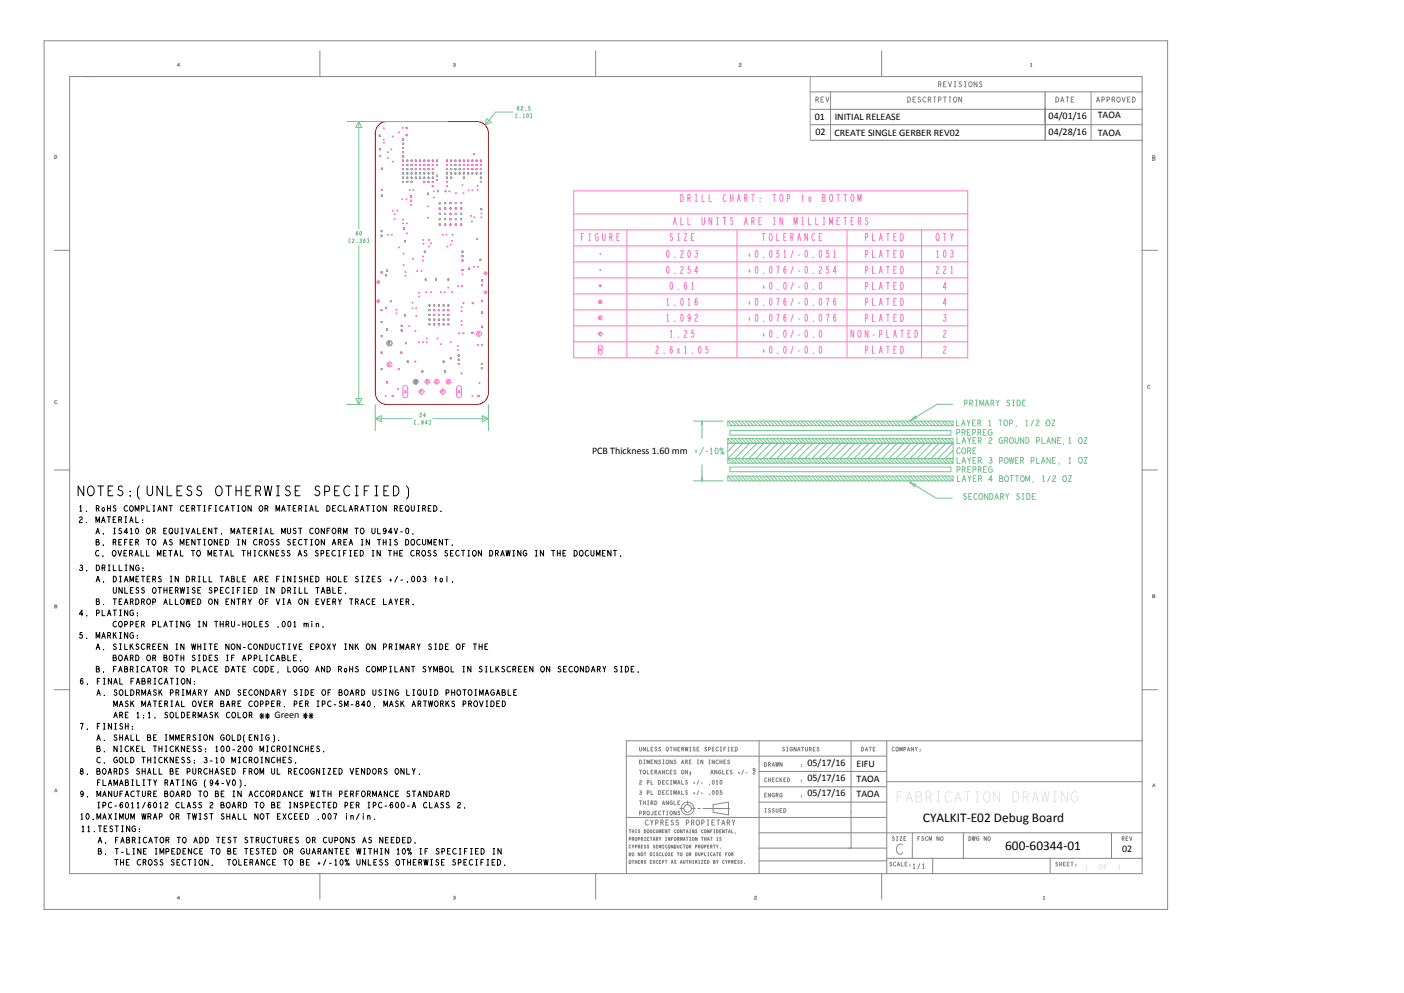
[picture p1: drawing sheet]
<svg xmlns="http://www.w3.org/2000/svg" width="297mm" height="210mm" viewBox="0 0 297 210" stroke-linecap="round" stroke-linejoin="round" font-family="sans-serif">
<defs><g id="words">
<g font-size="2.8">
<text x="195.3" y="173.8">CYALKIT-E02 Debug Board</text>
<text x="212.7" y="179.7">600-60344-01</text>
</g>
<g font-size="2.1">
<text x="172.4" y="25.3">01</text>
<text x="172.5" y="28.7">02</text>
<text x="176.6" y="28.8">CREATE SINGLE GERBER REV02</text>
<text x="176.6" y="25.4">INITIAL RELEASE</text>
<text x="221.9" y="25.2">04/01/16</text>
<text x="221.9" y="28.6">04/28/16</text>
<text x="232.2" y="25">TAOA</text>
<text x="232.2" y="28.8">TAOA</text>
<text x="125.3" y="95.9">PCB Thickness 1.60 mm</text>
<text x="58.1" y="151.9">Green</text>
<text x="170.8" y="162">05/17/16</text>
<text x="170.8" y="165.1">05/17/16</text>
<text x="181.2" y="162.1">EIFU</text>
<text x="181.2" y="165.3">TAOA</text>
<text x="170.8" y="168.4">05/17/16</text>
<text x="181.2" y="168.5">TAOA</text>
<text x="237.4" y="180.2">02</text>
</g>
</g></defs>
<g fill="none" stroke="#e3e3e3" stroke-width=".21">
<path d="M189.8 168.4h.7M190.8 167.4h-1v2.2M191.7 169.6l.7-2.2 .6 2.2M191.9 168.8h.9M193.8 168.4h.8a.63 .63 0 0 1 .4 .6 .63 .63 0 0 1-.3 .6h-.9v-2.2h.7a.58 .58 0 0 1 .1 1M195.9 168.5h.7a.58 .58 0 0 0 .4-.5 .58 .58 0 0 0-.4-.6h-.7v2.2M196.6 168.5l.4 1.1M198.2 167.4h.7M198.2 169.6h.7M198.5 167.4v2.2M201.2 167.6a.85 .85 0 0 0-1 0 .85 .85 0 0 0-.3 1 .76 .76 0 0 0 .4 .9 .76 .76 0 0 0 1-.3M202 169.6l.6-2.2 .7 2.2"/>
<path d="M202.2 168.8h.9M204.1 167.4h1.2M204.7 167.4v2.2M206.4 167.4h.7M206.4 169.6h.7M206.7 167.4v2.2M208.4 167.6a.8 .8 0 0 1 .9 .1 .8 .8 0 0 1 .2 .9 .75 .75 0 0 1-.7 1 .75 .75 0 0 1-.7-1v-.5zM211.5 167.4v2.2l-1.3-2.2v2.2M214.4 167.4a1.09 1.09 0 0 1 1.2 1.1 1.09 1.09 0 0 1-1.2 1.1zM216.5 168.5h.6a.59 .59 0 0 0 .4-.5 .59 .59 0 0 0-.4-.6h-.6v2.2M217.1 168.5l.4 1.1M218.4 169.6l.7-2.2 .6 2.2"/>
<path d="M218.6 168.8h.9M220.3 167.4l.4 2.2 .4-2.2 .4 2.2 .4-2.2M222.8 167.4h.7M222.8 169.6h.7M223.2 167.4v2.2M225.8 167.4v2.2l-1.2-2.2v2.2M227.8 167.6a.91 .91 0 0 0-1 .2 .91 .91 0 0 0-.2 1.1 .71 .71 0 0 0 .6 .6 .71 .71 0 0 0 .8-.4v-.6h-.6M229.7 183.9h.3M229.7 183.1l.2-.2v1M232.7 183a.43 .43 0 0 1 .5 .4 .43 .43 0 0 1-.5 .4l-.2-.4zM233.6 183.4h.3M234.1 182.9h-.5v1"/>
<path d="M236.7 183.9h.3M236.7 183.1l.1-.2v1"/>
</g>
<g fill="none" stroke="#888" stroke-width=".21">
<path d="M9.3 8.6h237.7v183.7h-237.7zM14.7 16.2h226.9v168.5h-226.9zM38 13.8h-.5l.4-.4v.6M67.7 10.8v5.4M95.9 13.4l.4 .1-.1 .2M96.1 13.7h.1a.23 .23 0 0 1 0 .4 .23 .23 0 0 1-.3-.2M126 10.8v5.4M156.4 13.5l.2-.1 .2 .1-.4 .5h.4M171.4 16.2v13.4M171.4 19.4h70.2M175.7 19.4v10.2M186.5 10.8v5.4"/>
<path d="M198.6 17.8h.4l.1-.4-.5-.1v1.1M198.9 17.8l.2 .6M199.6 17.8h.4M200.2 17.3h-.6v1.1h.6M200.6 17.3l.4 1.1 .3-1.1M201.9 17.3h.3M201.9 18.4h.3M202.1 17.3v1.1M203.4 17.4a.25 .25 0 0 0-.4-.1 .25 .25 0 0 0 0 .4 .32 .32 0 0 1 .4 .5 .32 .32 0 0 1-.5 0M204.1 17.3h.3M204.1 18.4h.3M204.2 17.3v1.1"/>
<path d="M205.1 17.4a.46 .46 0 0 1 .6 .4 .46 .46 0 0 1-.6 .5l-.2-.4zM206.7 17.3v1.1l-.6-1.1v1.1M207.7 17.4a.25 .25 0 0 0-.4 0 .25 .25 0 0 0 .1 .3 .31 .31 0 0 1 .3 .5 .31 .31 0 0 1-.5 0M218.1 13.5l.1-.1v.6M218.1 14h.2M221.1 19.4v6.4M230.8 19.4v10.2M11.6 32.8h.2a.33 .33 0 0 1 .3 .4 .33 .33 0 0 1-.3 .3h-.2zM171.4 26.4h70.3M171.4 23.1h70.3M171.4 29.7h70.3M172.6 21.1l.5-.1v-.4l-.5-.1v1.1"/>
<path d="M173 21.1l.2 .5M173.7 21h.3M174.2 20.5h-.5v1.1h.5M174.7 20.5l.4 1.1 .3-1.1M192 20.5a.54 .54 0 0 1 .6 .6 .54 .54 0 0 1-.6 .5zM193.2 21h.3M193.7 20.5h-.5v1.1h.5M194.7 20.6a.25 .25 0 0 0-.4 0 .25 .25 0 0 0 .1 .4 .31 .31 0 0 1 .4 .4 .31 .31 0 0 1-.6 .1M195.9 20.6a.47 .47 0 0 0-.7 .4 .47 .47 0 0 0 .7 .5v-.1M196.4 21.1l.4-.1v-.4l-.4-.1v1.1M196.7 21.1l.2 .5M197.6 20.5h.3"/>
<path d="M197.7 20.5v1.1M198.6 21.1h.4v-.5l-.4-.1v1.1M199.6 20.5h.6M199.9 20.5v1.1M200.8 20.5h.3M201 20.5v1.1M201.9 20.6a.46 .46 0 0 1 .5 .5 .46 .46 0 0 1-.5 .4l-.2-.4zM203.5 20.5v1.1l-.7-1.1v1.1M221.1 22.7v6.9M223.4 20.5a.54 .54 0 0 1 .6 .6 .54 .54 0 0 1-.6 .5zM224.4 21.6l.4-1.1 .3 1.1M224.5 21.2h.5"/>
<path d="M225.5 20.5h.6M225.8 20.5v1.1M226.6 21h.4M227.2 20.5h-.6v1.1h.6M232 21.6l.3-1.1 .3 1.1M232.1 21.2h.4M233.1 21.1h.5v-.5l-.5-.1v1.1M234.2 21.1h.5l-.1-.5-.4-.1v1.1M235.3 21.1l.4-.1 .1-.4-.5-.1v1.1M235.6 21.1l.2 .5M236.4 20.6a.46 .46 0 0 1 .6 .5 .46 .46 0 0 1-.6 .4l-.1-.4zM237.4 20.5l.3 1.1 .4-1.1"/>
<path d="M238.5 21h.4M239.1 20.5h-.6v1.1h.6M239.6 20.5a.54 .54 0 0 1 .6 .6 .54 .54 0 0 1-.6 .5zM243.9 32.8h.2a.33 .33 0 0 1 .3 .4 .33 .33 0 0 1-.3 .3h-.2zM243.9 33.3h.2a.33 .33 0 0 1 .3 .3 .33 .33 0 0 1-.3 .3h-.2zM11.5 52.9h3.2M241.6 52.9h3.3M11.5 99.4h3.2M12.1 84.8a.32 .32 0 0 0-.5 0 .32 .32 0 0 0 0 .5 .32 .32 0 0 0 .5-.1M241.6 99.4h3.3M243.3 81.5a.32 .32 0 0 0-.5 .1 .32 .32 0 0 0 .1 .4 .32 .32 0 0 0 .4 0M11.6 128.2l.4 .1-.1 .3h-.3v-.7h.3v.3"/>
<path d="M243.9 126.1h.4l.1 .1-.2 .2h-.3v-.6h.3v.3M11.5 145.8h3.2M132.5 159.9h55.1M135.3 158v.7l.2 .1 .2-.1v-.7M136.6 158v.8l-.5-.8v.8M136.9 158v.8h.4M137.7 158.4h.3M138.1 158h-.4v.8h.4M138.9 158.1a.19 .19 0 0 0-.3 0 .19 .19 0 0 0 .1 .3 .23 .23 0 0 1 .3 .3 .25 .25 0 0 1-.5 0M139.7 158.1a.19 .19 0 0 0-.3 0 .19 .19 0 0 0 .1 .3 .23 .23 0 0 1 .3 .3 .25 .25 0 0 1-.5 0M141 158.1a.35 .35 0 0 1 .5 .3 .35 .35 0 0 1-.5 .3l-.1-.2zM141.8 158h.4"/>
<path d="M142 158v.8M142.6 158.4h.4M142.6 158v.8M143 158v.8M143.4 158.4h.3M143.8 158h-.4v.8h.4M144.2 158.4l.4-.1v-.3h-.4v.8M144.5 158.4l.1 .4M144.9 158l.2 .8 .1-.8 .2 .8 .1-.8M145.9 158h.3M145.9 158.8h.3M146 158v.8"/>
<path d="M147 158.1a.19 .19 0 0 0-.3 0 .19 .19 0 0 0 .1 .3 .23 .23 0 0 1 .3 .3 .25 .25 0 0 1-.5 0M147.5 158.4h.2M147.9 158h-.4v.8h.4M149.5 158.1a.18 .18 0 0 0-.3 0 .18 .18 0 0 0 0 .3 .23 .23 0 0 1 .3 .3 .23 .23 0 0 1-.4 0M149.9 158.5l.3-.1v-.4h-.3v.8M150.7 158.4h.2M151.1 158h-.4v.8h.4M151.9 158.1a.35 .35 0 0 0-.4 .3 .35 .35 0 0 0 .5 .3M152.4 158h.3M152.4 158.8h.3M152.5 158v.8M153.1 158.4h.3"/>
<path d="M153.5 158h-.4v.8M154 158h.3M154 158.8h.3M154.2 158v.8M154.8 158.4h.2M155.2 158h-.4v.8h.4M155.6 158a.4 .4 0 0 1 .4 .4 .4 .4 0 0 1-.4 .4zM160.6 156.7v28M165.9 158.1a.19 .19 0 0 0-.3 0 .19 .19 0 0 0 .1 .3 .23 .23 0 0 1 .3 .3 .23 .23 0 0 1-.4 0M166.5 158h.2M166.5 158.8h.2M166.6 158v.8"/>
<path d="M167.6 158.1a.33 .33 0 0 0-.5 .3 .33 .33 0 0 0 .5 .3v-.3h-.2M168.4 158v.8l-.4-.8v.8M168.8 158.8l.2-.8 .3 .8M168.8 158.5h.4M169.6 158h.4M169.8 158v.8M170.4 158v.7l.2 .1 .2-.1v-.7M171.2 158.4h.4v-.4h-.4v.8M171.5 158.4l.1 .4M172 158.4h.3M172.5 158h-.5v.8h.5M173.2 158.1a.18 .18 0 0 0-.3 0 .18 .18 0 0 0 .1 .3 .23 .23 0 0 1 .3 .3 .25 .25 0 0 1-.5 0"/>
<path d="M180.1 156.7v22.6M182.3 158a.4 .4 0 0 1 .4 .4 .4 .4 0 0 1-.4 .4zM183.1 158.8l.2-.8 .3 .8M183.2 158.5h.3M183.9 158h.5M184.1 158v.8M184.7 158.4h.3M185.1 158h-.4v.8h.4M187.6 156.7v28M189.2 158.1a.35 .35 0 0 0-.5 .3 .35 .35 0 0 0 .5 .3M189.6 158.1a.35 .35 0 0 1 .5 .3 .35 .35 0 0 1-.5 .3l-.1-.2zM190.3 158.8v-.8l.3 .7 .3-.7v.8"/>
<path d="M191.2 158.5l.4-.1-.1-.4h-.3v.8M192 158.8l.2-.8 .3 .8M192.1 158.5h.3M193.3 158v.8l-.5-.8v.8M193.7 158l.2 .8M194.1 158l-.2 .5M194.7 158.8h.1M194.7 158.5h.1M241.6 156.7h-109.1v28M241.6 145.8h3.3M11.5 167.5l.3-.7 .3 .7M11.6 167.2h.4"/>
<path d="M132.5 172.9h55.1M133.1 175.5h.4M133.1 177.5l.3-.1-.1-.3h-.2v.6M133.3 175.5v.6M133.5 178.8a.27 .27 0 0 0-.4 .2 .27 .27 0 0 0 .4 .2M133.8 177.4l.3-.1-.1-.2h-.2v.6M133.8 175.5v.6M133.8 178.7l.1 .6M133.8 175.8h.3M134 177.4l.1 .3M134.1 175.5v.6M134.1 178.7l-.2 .3"/>
<path d="M134.4 179.1l.3-.1-.1-.3h-.2v.6M134.4 177.1a.26 .26 0 0 1 .4 .3 .26 .26 0 0 1-.4 .2zM134.5 175.5h.1M134.5 176.1h.1M134.6 175.5v.6M135 177.5l.3-.1-.1-.3h-.2v.6M135 179h.3v-.2l-.3-.1v.6M135.2 179l.1 .3M135.3 169.4h.4M135.3 162.9h.4M135.3 160.7a.4 .4 0 0 1 .4 .4 .4 .4 0 0 1-.4 .4zM135.3 172l.3-.1v-.3l-.3-.1v.8"/>
<path d="M135.3 165.2a.21 .21 0 0 1 .3-.2 .21 .21 0 0 1 .1 .4l-.4 .4h.4M135.3 175.5h-.1a.23 .23 0 0 0-.1 .2 .23 .23 0 0 0 .2 .2l-.1 .2-.2-.1M135.4 167.3a.19 .19 0 0 1 .3 0 .19 .19 0 0 1-.1 .3M135.5 167.6a.22 .22 0 0 1 .2 .2 .22 .22 0 0 1-.1 .2 .22 .22 0 0 1-.3-.2M135.5 162.9v.8M135.5 169.4v.8M135.7 177.4h.2l.1-.2-.3-.1v.6M135.7 179h.2M135.9 177.4l.1 .3M136 178.7h-.3v.6h.3M136.1 169.8h.4M136.1 169.4v.8"/>
<path d="M136.1 171.9h.3l.1-.3-.4-.1v.8M136.2 162.9a.35 .35 0 0 1 .4 .4 .35 .35 0 0 1-.4 .3l-.2-.3zM136.2 160.7h.2M136.2 161.5h.2M136.3 175.5a.33 .33 0 0 1 .3 .3 .33 .33 0 0 1-.3 .3zM136.3 160.7v.8M136.4 177.1h.2M136.4 177.7h.2M136.4 171.9l.1 .4M136.5 177.1v.6M136.5 169.4v.8M136.6 178.8l-.2-.1a.22 .22 0 0 0 0 .3 .22 .22 0 0 0 .2 .1v.2h-.3"/>
<path d="M136.9 161.5v-.8l.2 .7 .3-.7v.8M136.9 167.7l.4-.1v-.4h-.4v.8M136.9 165.5h.4v-.4l-.4-.1v.8M136.9 162.9v.8h.4M136.9 177.4h.2M137 171.6a.35 .35 0 0 1 .4 .3 .35 .35 0 0 1-.4 .4l-.1-.3zM137 169.4h.3M137 170.2h.3M137.1 173.5a.48 .48 0 0 0-.6 .4 .48 .48 0 0 0 .6 .5l.1-.1M137.1 169.4v.8M137.2 178.8l-.1-.1a.22 .22 0 0 0-.1 .3 .22 .22 0 0 0 .3 .1l-.1 .2h-.3M137.3 177.1h-.4v.6h.4"/>
<path d="M137.6 175.5v.4l.1 .2 .2-.1v-.5M137.6 177.1h.3M137.6 173.4l.3 .6v.5M137.7 169.8l.4-.1v-.3h-.4v.8M137.7 167.2v.8h.4M137.7 165v.8h.4M137.7 177.1v.6M137.7 163.3h.3M137.7 161.1h.3M138 169.8l.1 .4M138.1 171.5v.7l-.2 .1-.2-.1M138.1 162.9h-.4v.8h.4"/>
<path d="M138.1 160.7h-.4v.8h.4M138.2 177.7l.2-.6 .2 .6M138.2 173.4l-.3 .6M138.3 177.5h.2M138.5 178.8l-.1-.1a.22 .22 0 0 0-.1 .3 .22 .22 0 0 0 .2 .1l-.1 .2h-.2M138.5 169.4a.4 .4 0 0 1 .5 .4 .4 .4 0 0 1-.5 .4zM138.6 175.5a.27 .27 0 0 0-.4 .3 .27 .27 0 0 0 .4 .2M138.6 163.3l.3-.1v-.2l-.3-.1v.8M138.6 171.9h.2M138.7 174h.5v-.5l-.5-.1v1.1M138.8 163.3l.2 .4M138.8 175.5v.4l.2 .2 .2-.2v-.4"/>
<path d="M138.9 177.4h.2v-.3h-.2v.6M138.9 179h.2M139 171.5h-.4v.8h.4M139 160.7v.8l-.5-.8v.8M139.1 177.4l.1 .3M139.2 178.7h-.3v.6h.3M139.3 163.7l.3-.8 .2 .8M139.3 167.2a.41 .41 0 0 1 .5 .4 .41 .41 0 0 1-.5 .4zM139.3 165a.41 .41 0 0 1 .5 .4 .41 .41 0 0 1-.5 .4zM139.4 163.4h.3M139.5 176.1v-.6l.2 .5 .2-.5v.6M139.5 179.3v-.6l.2 .5 .2-.5v.6"/>
<path d="M139.5 177.1l.2 .6M139.7 160.8a.18 .18 0 0 0-.3 0 .18 .18 0 0 0 .1 .3 .23 .23 0 0 1 .3 .3 .25 .25 0 0 1-.5 0M139.8 171.6a.34 .34 0 0 0-.5 .3 .34 .34 0 0 0 .5 .3M139.8 174l.5-.2-.1-.3-.4-.1v1.1M139.8 177.1l-.1 .3M140.1 170.2l.3-.8 .2 .8M140.1 171.5h.5M140.1 174l.2 .5M140.1 175.8h.2M140.2 167.6h.2M140.2 165.4h.2M140.2 178.7h.2"/>
<path d="M140.2 179.3h.2M140.2 169.9h.3M140.2 160.7h.3M140.2 161.5h.3M140.3 178.7v.6M140.4 160.7v.8M140.4 171.5v.8M140.4 175.5h-.3v.6h.3M140.6 167.2h-.4v.8h.4M140.6 165h-.4v.8h.4M140.6 162.9v.8l-.5-.8v.8M140.8 177.1h.2"/>
<path d="M140.8 177.7h.2M140.9 173.9h.3M140.9 177.1v.6M141 160.8a.35 .35 0 0 1 .5 .3 .35 .35 0 0 1-.5 .3l-.1-.2zM141.1 171.5h.2M141.1 172.3h.2M141.1 175.5v.6l-.3-.6v.6M141.1 178.8a.27 .27 0 0 0-.4 .2 .27 .27 0 0 0 .4 .2M141.2 171.5v.8M141.4 175.5h.3M141.4 167.3a.34 .34 0 0 0-.5 .3 .34 .34 0 0 0 .5 .3M141.4 165.1a.34 .34 0 0 0-.5 .3 .34 .34 0 0 0 .5 .3"/>
<path d="M141.4 162.9a.34 .34 0 0 0-.5 .4 .34 .34 0 0 0 .5 .3M141.4 169.4v.8l-.4-.8v.8M141.4 173.4h-.5v1.1h.5M141.6 175.5v.6M141.7 177.1v.6l-.3-.6v.6M141.8 163.3h.2M141.8 171.6a.35 .35 0 0 1 .5 .3 .35 .35 0 0 1-.5 .4l-.1-.3zM141.9 167.2h.2M141.9 168h.2M141.9 165h.2M141.9 165.8h.2M142 165v.8"/>
<path d="M142 167.2v.8M142.1 177.4h.1M142.2 162.9h-.4v.8h.4M142.2 169.4a.33 .33 0 0 0-.5 .4 .33 .33 0 0 0 .6 .2v-.2h-.2M142.2 160.7v.8l-.4-.8v.8M142.4 177.1h-.3v.6M142.4 178.7v.6l-.4-.6v.6M142.5 173.5a.25 .25 0 0 0-.4 0 .25 .25 0 0 0 0 .4 .31 .31 0 0 1 .4 .4 .31 .31 0 0 1-.5 0M142.5 168v-.8l.3 .7 .3-.7v.8M142.5 165.8v-.8l.3 .7 .3-.7v.8M142.6 169.4v.8h.4M142.7 178.7a.32 .32 0 0 1 .3 .3 .32 .32 0 0 1-.3 .3z"/>
<path d="M143 163a.18 .18 0 0 0-.3-.1 .18 .18 0 0 0 0 .3 .23 .23 0 0 1 .3 .3 .23 .23 0 0 1-.4 .1M143 160.8a.18 .18 0 0 0-.3 0 .18 .18 0 0 0 0 .3 .23 .23 0 0 1 .3 .3 .23 .23 0 0 1-.4 0M143 175.5a.27 .27 0 0 0-.4 .3 .27 .27 0 0 0 .4 .2M143 171.5v.8l-.4-.8v.8M143.3 178.7v.5l.2 .1 .2-.1v-.5M143.3 177.4l.3-.1v-.2h-.3v.6M143.4 168l.2-.8 .3 .8M143.4 165.8l.2-.8 .3 .8M143.4 169.7h.3M143.5 167.7h.3M143.5 165.6h.3M143.5 177.4l.1 .3"/>
<path d="M143.5 173.5a.25 .25 0 0 0-.4 0 .25 .25 0 0 0 .1 .4 .31 .31 0 0 1 .4 .4 .31 .31 0 0 1-.6 0M143.8 171.6a.18 .18 0 0 0-.3 0 .18 .18 0 0 0 0 .3 .23 .23 0 0 1 .3 .3 .23 .23 0 0 1-.4 0M143.8 169.4h-.4v.8h.4M143.9 171h.8M143.9 177.7v-.6l.2 .5 .2-.5v.6M144.2 161.5l.2-.8 .3 .8M144.2 167.2v.8h.4M144.2 165v.8h.4M144.3 161.2h.3M144.3 162.9a.35 .35 0 0 1 .4 .4 .35 .35 0 0 1-.4 .3l-.1-.3zM144.3 178.8a.27 .27 0 0 0-.4 .2 .27 .27 0 0 0 .4 .2M144.3 175.5v.6l-.4-.6v.6"/>
<path d="M144.6 177.7l.2-.6 .1 .6M144.6 175.5h.3M144.6 178.7h.3M144.6 177.5h.3M144.8 175.5v.6M144.8 178.7v.6M145 161.1h.4v-.3l-.4-.1v.8M145.2 176.1l.2-.6 .2 .6M145.2 174h.4v-.5l-.4-.1v1.1M145.2 177.1h.4M145.3 175.9h.2M145.3 178.8a.26 .26 0 0 1 .3 .2 .26 .26 0 0 1-.4 .2z"/>
<path d="M145.3 161.1l.1 .4M145.4 177.1v.6M145.4 167.3a.19 .19 0 0 0-.3-.1 .19 .19 0 0 0 .1 .3 .23 .23 0 0 1 .2 .4 .23 .23 0 0 1-.4 0M145.4 165.1a.18 .18 0 0 0-.3 0 .18 .18 0 0 0 .1 .3 .23 .23 0 0 1 .2 .3 .23 .23 0 0 1-.4 0M145.5 162.9v.8l-.5-.8v.8M145.5 169.4v.8M145.8 161.1h.3M145.9 179h.2l.1-.2-.3-.1v.6M145.9 175.5h.2M145.9 176.1h.2M145.9 177.1h.2M145.9 177.7h.2"/>
<path d="M146 163.2h.1v.2h-.1zM146 175.5v.6M146 177.1v.6M146.1 179l.1 .3M146.1 163.7h-.1v-.2h.1l-.1 .4M146.2 160.7h-.4v.8h.4M146.3 174l.4-.1 .1-.4-.5-.1v1.1M146.3 171h.8M146.6 174l.2 .5M146.7 167.7h.3M146.7 165.6h.3M146.8 175.5v.6l-.3-.6v.6"/>
<path d="M146.9 165.4v.3M146.9 167.6v.3M147.1 179.1l.3-.1v-.3h-.3v.6M147.4 173.5a.46 .46 0 0 1 .6 .4 .46 .46 0 0 1-.6 .5l-.1-.4zM147.4 175.5h-.1a.23 .23 0 0 0-.1 .2 .23 .23 0 0 0 .3 .2l-.2 .2-.2-.1M147.5 177.1v.6l-.4-.6v.6M147.5 160.7h.3M147.5 161.5h.3M147.6 171h.6M147.7 160.7v.8M147.8 179h.2v-.3h-.2v.6M147.8 167.2l-.3 .8"/>
<path d="M147.8 165l-.3 .9M148 179l.1 .3M148.3 167.7h.3M148.3 165.6h.3M148.4 177.1h.4M148.4 174h.5v-.5l-.5-.1v1.1M148.6 177.1v.6M148.7 171h5.7M148.7 160.7v.8l-.5-.8v.8M148.7 175.5a.27 .27 0 0 0-.3 .3 .27 .27 0 0 0 .4 .2M149.1 177.1v.6M149.1 177.4h.3"/>
<path d="M149.1 179.1l.2-.1v-.3h-.2v.6M149.4 177.1v.6M149.6 173.4h.4M149.6 174.5h.4M149.7 177.7l.2-.6 .1 .6M149.7 179h.2M149.7 177.5h.3M149.8 173.4v1.1M150 160.7h.2M150 161.5h.2M150 178.7h-.3v.6h.3M150 175.5v.6l-.3-.6v.6"/>
<path d="M150.1 168h.1M150.1 165.9h.1M150.1 160.7v.8M150.3 177.1h.4M150.3 179h.3v-.3h-.3v.6M150.3 175.8h.2M150.4 163.7l.2-.8 .3 .8M150.5 163.4h.3M150.5 177.1v.6M150.5 179l.2 .3M150.6 173.9h.3M150.6 175.5h-.3v.6"/>
<path d="M150.8 167.3a.36 .36 0 0 1 .4 .2 .36 .36 0 0 1-.2 .5 .4 .4 0 0 1-.3-.3 .4 .4 0 0 1 .1-.4zM150.8 165.1a.36 .36 0 0 1 .4 .3 .36 .36 0 0 1-.2 .4 .4 .4 0 0 1-.3-.3 .4 .4 0 0 1 .1-.4zM150.9 170.2l3.2-.6v2.7l-3.2-.5zM150.9 178.7h.4M151 175.5h.2M151 176.1h.2M151.1 175.5v.6M151.1 178.7v.6M151.1 160.7v.8l-.4-.8v.8M151.1 173.4h-.5v1.1h.5M151.6 165.2l.1-.2v.8M151.6 175.5a.33 .33 0 0 1 .3 .3 .33 .33 0 0 1-.3 .3z"/>
<path d="M151.6 165.8h.2M151.6 178.7l.2 .6M151.6 167.2a.38 .38 0 0 1 .3 .4 .38 .38 0 0 1-.3 .4l-.1-.4zM151.6 173.4h.7M151.7 162.9v.8l-.5-.8v.8M151.7 177.1h.2M151.7 177.7h.2M151.8 177.1v.6M151.9 178.7l-.1 .3M151.9 160.8a.35 .35 0 0 0-.4 .3 .35 .35 0 0 0 .5 .3M152 173.4v1.1M152.2 175.8h.2"/>
<path d="M152.3 160.7v.8M152.3 161.1h.4M152.4 165.1a.36 .36 0 0 1 .4 .3 .36 .36 0 0 1-.2 .4 .4 .4 0 0 1-.3-.3 .4 .4 0 0 1 .1-.4zM152.4 179.4h.1M152.5 163a.33 .33 0 0 0-.5 .3 .33 .33 0 0 0 .5 .2v-.2h-.2M152.5 177.2l-.1-.1a.23 .23 0 0 0-.1 .2 .23 .23 0 0 0 .3 .2l-.1 .2-.3-.1M152.6 175.5h-.4v.6h.4M152.7 167.2h-.3v.3a.24 .24 0 0 1 .3 .1 .24 .24 0 0 1-.1 .3 .24 .24 0 0 1-.3 0M152.7 174.5l.3-1.1 .4 1.1M152.7 160.7v.8M152.8 174.1h.5M152.9 162.9v.8h.4"/>
<path d="M153.1 161.1h.3M153.2 175.5v.6l-.3-.6v.6M153.5 175.5h.4M153.5 160.7h-.4v.8h.4M153.7 163.3h.2M153.7 175.5v.6M153.8 174l.5-.1 .1-.4-.6-.1v1.1M154.1 162.9h-.4v.8h.4M154.1 176.1l.2-.6 .2 .6M154.2 174l.2 .5M154.2 175.9h.2M154.3 160.8a.18 .18 0 0 0-.3 0 .18 .18 0 0 0 .1 .3 .23 .23 0 0 1 .3 .3 .25 .25 0 0 1-.5 0"/>
<path d="M154.8 175.5v.6h.3M154.9 163a.18 .18 0 0 0-.3-.1 .18 .18 0 0 0 0 .3 .23 .23 0 0 1 .3 .3 .23 .23 0 0 1-.4 .1M154.9 173.4l.3 .6v.5M155.5 173.4l-.3 .6M155.6 176.1v.1M156.2 163.4h.2M156.3 163.2v.4M157.3 162.9l-.4 .8M157.8 163.4h.3M159.4 163a.2 .2 0 0 1 .3-.1 .2 .2 0 0 1 0 .3l-.4 .5h.5M160.6 176.1h81M160.6 179.3h27"/>
<path d="M160.6 169.6h27M160.6 166.4h27M160.6 163.1h27M161.8 161.2a.4 .4 0 0 1 .4 .4 .4 .4 0 0 1-.4 .5zM161.8 168.1h.2M161.9 171h.2M161.9 171.8h.2M162 171v.8M162.2 167.7h-.4v.8h.4M162.2 164.5a.35 .35 0 0 0-.5 .4 .35 .35 0 0 0 .5 .3M162.6 164.9h.4M162.6 164.5v.8"/>
<path d="M162.6 161.7l.3-.1v-.3l-.3-.1v.9M162.8 161.7l.2 .4M163 171.1a.19 .19 0 0 0-.3-.1 .19 .19 0 0 0 0 .3 .23 .23 0 0 1 .3 .3 .23 .23 0 0 1-.4 .1M163 164.5v.8M163 167.7v.8l-.4-.8v.8M163.4 162.1l.2-.9 .3 .9M163.4 164.9h.2M163.4 161.8h.4M163.8 171.1a.19 .19 0 0 0-.3-.1 .19 .19 0 0 0 0 .3 .23 .23 0 0 1 .3 .3 .23 .23 0 0 1-.4 .1M163.8 164.5h-.4v.8h.4M163.8 167.8a.33 .33 0 0 0-.5 .3 .34 .34 0 0 0 .6 .3v-.3h-.2M164.1 161.2l.1 .9 .2-.9 .2 .9 .1-.9"/>
<path d="M164.2 171v.6l.2 .2 .2-.1v-.7M164.2 168.1h.3l.1-.3-.4-.1v.8M164.5 168.1l.1 .4M164.6 164.5a.34 .34 0 0 0-.4 .4 .34 .34 0 0 0 .5 .3M165 164.5v.8M165 171.4h.3M165.2 164.8l.2 .5M165.4 164.5l-.4 .5M165.4 171h-.4v.8h.4M165.4 167.8a.33 .33 0 0 0-.4 .3 .33 .33 0 0 0 .5 .3v-.3h-.2M165.5 161.2v.9l-.5-.9v.9M165.8 171a.4 .4 0 0 1 .5 .4 .4 .4 0 0 1-.5 .4z"/>
<path d="M165.8 164.9h.3M166.2 164.5h-.4v.8h.4M166.6 164.5a.41 .41 0 0 1 .5 .4 .41 .41 0 0 1-.5 .4zM169.5 168.2h.1M169.5 165h.1M169.5 162.1h.1M169.5 168.6h.1M169.5 165.3h.1M169.5 161.7h.1M187.6 165.3h54M189.2 177a.18 .18 0 0 0-.3 0 .18 .18 0 0 0 0 .3 .24 .24 0 0 1 .3 .3 .24 .24 0 0 1-.4 0M189.7 177.7h.2"/>
<path d="M189.7 176.9h.2M189.8 176.9v.8M190.4 176.9h.4l-.4 .8h.4M190.9 178.7a.85 .85 0 0 0-1 0 .85 .85 0 0 0-.3 1 .76 .76 0 0 0 .5 .8 .76 .76 0 0 0 .9-.2M191.2 177.3h.3M191.6 176.9h-.4v.8h.4M193 176.1v5.4M194.2 177.3h.2M194.6 176.9h-.4v.8M195.4 177a.18 .18 0 0 0-.3 0 .18 .18 0 0 0 0 .3 .24 .24 0 0 1 .3 .3 .24 .24 0 0 1-.4 0M196.2 177a.34 .34 0 0 0-.4 .3 .34 .34 0 0 0 .5 .3M196.6 177.7v-.8l.2 .7 .3-.7v.8"/>
<path d="M198.7 176.9v.8l-.5-.8v.8M199.2 176.9a.37 .37 0 0 1 .3 .4 .37 .37 0 0 1-.4 .4 .5 .5 0 0 1 .1-.8zM203.8 176.1v5.4M205 176.9a.41 .41 0 0 1 .4 .4 .41 .41 0 0 1-.4 .4zM205.7 176.9l.2 .8 .1-.8 .2 .8 .1-.8M207 177a.35 .35 0 0 0-.4 .3 .35 .35 0 0 0 .4 .3l.1-.3h-.2M208.7 176.9v.8l-.5-.8v.8M209.1 177a.33 .33 0 0 1 .4 .3 .33 .33 0 0 1-.5 .3zM235.1 176.1v5.4M237.4 177.3h.3l.1-.3-.4-.1v.8M237.7 177.3l.1 .4M238.2 177.3h.3"/>
<path d="M238.6 176.9h-.4v.8h.4M239 176.9l.2 .8 .3-.8M243.8 166.4l.3-.7 .3 .7M243.9 166.1h.4M38 190h-.5l.4-.5v.7M67.7 184.7v5.5M95.9 189.6h.4l-.1 .2M96.1 189.8h.1a.23 .23 0 0 1 0 .4 .23 .23 0 0 1-.3-.2M126 184.7v5.5M133.1 180.3a.32 .32 0 0 1 .4 .3 .32 .32 0 0 1-.4 .4zM133.7 181.9h.4M133.9 181.9v.7"/>
<path d="M134.4 181.9v.7M134.4 182.3h.3M134.7 181.9v.7M135 182.3h.2M135.3 181.9h-.3v.7h.3M135.4 180.3v.7l-.4-.7v.7M135.7 182.3l.3-.1-.1-.2-.2-.1v.7M135.9 182.3l.1 .3M136.3 180.3h.3M136.5 180.3v.7M136.6 182l-.2-.1a.23 .23 0 0 0 0 .3 .23 .23 0 0 0 .2 .2l-.1 .2-.2-.1M137.6 180.3a.32 .32 0 0 1 .3 .3 .32 .32 0 0 1-.3 .4z"/>
<path d="M137.6 182.3h.2M137.9 181.9h-.3v.7h.3M138.2 181.9l.3 .7M138.3 180.3h.2M138.3 181h.2M138.4 180.3v.7M138.5 181.9l-.3 .7M139.1 180.4l-.1-.1a.23 .23 0 0 0-.1 .3 .23 .23 0 0 0 .3 .1l-.1 .3-.3-.1M139.2 182a.27 .27 0 0 0-.4 .3 .27 .27 0 0 0 .4 .2M139.5 182.3h.2M139.8 181.9h-.3v.7h.3M139.8 180.4a.27 .27 0 0 0-.3 .2 .27 .27 0 0 0 .3 .3"/>
<path d="M140.1 180.3v.7h.3M140.1 182.3h.3v-.3l-.3-.1v.7M140.8 181.9h.3M140.9 181.9v.7M141.7 180.4l-.2-.1a.23 .23 0 0 0 0 .3 .23 .23 0 0 0 .2 .1l-.1 .3-.2-.1M142 182.6l.2-.7 .2 .7M142 180.6h.2M142.1 182.4h.2M142.4 180.3h-.4v.7h.4M143 182l-.2-.1a.23 .23 0 0 0-.1 .3 .23 .23 0 0 0 .3 .2l-.1 .2-.2-.1M143.3 180.3h.4M143.5 180.3v.7"/>
<path d="M143.9 182.6l.2-.7 .2 .7M144 182.4h.2M144.6 181.9v.5l.2 .2 .1-.2v-.5M145.2 181.9h.4M145.4 181.9v.7M145.9 181.9v.7M145.9 182.3h.3M145.9 180.6h.2l.1-.2-.3-.1v.7M146.1 180.6l.1 .4M146.2 181.9v.7M146.6 181.9h.2M146.6 182.6h.2"/>
<path d="M146.7 181.9v.7M147.1 180.3a.32 .32 0 0 1 .4 .3 .32 .32 0 0 1-.4 .4zM147.1 182.3l.3-.1v-.2l-.3-.1v.7M147.3 182.3l.2 .3M147.8 180.3v.5l.1 .2 .2-.2v-.5M147.8 181.9h.2M147.8 182.6h.2M147.9 181.9v.7M148.4 180.7h.3v-.3l-.3-.1v.7M148.4 181.9h.3l-.3 .7h.3M149.1 180.3v.7h.3M149.1 182.3h.1"/>
<path d="M149.4 181.9h-.3v.7h.3M149.7 181.9a.32 .32 0 0 1 .3 .4 .32 .32 0 0 1-.3 .3zM149.8 180.3h.2M149.8 181h.2M149.9 180.3v.7M150.7 180.4a.27 .27 0 0 0-.4 .2 .27 .27 0 0 0 .4 .3M150.9 181l.2-.7 .2 .7M150.9 182.2l.4 .1-.1 .3h-.3v-.7l.3 .1v.2M151 180.7h.3M151.6 180.3h.3M151.6 181.9l.2 .7M151.8 180.3v.7"/>
<path d="M151.9 181.9l-.1 .4M152.2 180.6h.2M152.6 180.3h-.4v.7h.4M153.2 182a.27 .27 0 0 0-.4 .3 .27 .27 0 0 0 .4 .2M153.5 181.9l.2 .7M153.5 180.6h.2M153.8 180.3h-.3v.7M153.8 181.9l-.1 .4M154.2 182.3h.2v-.3l-.2-.1v.7M154.8 180.6h.2l.1-.2-.3-.1v.7M154.8 182.3l.3-.1v-.2l-.3-.1v.7M155 180.6l.1 .4"/>
<path d="M155 182.3l.1 .3M155.4 182.3h.2M155.8 181.9h-.4v.7h.4M156.4 182l-.2-.1a.23 .23 0 0 0-.1 .3 .23 .23 0 0 0 .3 .2l-.1 .2-.2-.1M157 182l-.2-.1a.23 .23 0 0 0 0 .3 .23 .23 0 0 0 .2 .2l-.1 .2-.2-.1M157.5 182.6h.1M159.6 189.6a.2 .2 0 0 1 .3-.1 .2 .2 0 0 1 .1 .3l-.4 .4h.5M160.6 182h27M186.5 184.7v5.5M187.6 181.5h54M188.6 182.4a.18 .18 0 0 0-.3 0 .18 .18 0 0 0 .1 .3 .23 .23 0 0 1 .3 .3 .25 .25 0 0 1-.5 0M189.5 182.4a.35 .35 0 0 0-.5 .3 .35 .35 0 0 0 .5 .3"/>
<path d="M189.8 183.1l.3-.8 .2 .8M189.9 182.8h.3M190.7 182.3v.8h.4M191.5 182.7h.2M191.9 182.3h-.4v.8h.4M192.5 183.2h.1M192.5 182.8h.1M193.2 182.8l.2-.2v1.1M193.2 183.7h.3M194.6 182.6l-.4 1.1M195.2 183.7h.3M195.2 182.8l.2-.2v1.1"/>
<path d="M197.3 181.5v3.2M220.8 189.6l.1-.1v.7M220.8 190.2h.2M222.2 181.5v3.2M223.7 182.4a.18 .18 0 0 0-.3 0 .18 .18 0 0 0 .1 .3 .23 .23 0 0 1 .3 .3 .23 .23 0 0 1-.4 0M224.2 182.3v.8M224.2 182.7h.4M224.6 182.3v.8M225 182.7h.2M225.4 182.3h-.4v.8h.4M225.8 182.7h.2M226.2 182.3h-.4v.8h.4"/>
<path d="M226.6 182.3h.4M226.8 182.3v.8M227.6 183.2h.1M227.6 182.8h.1"/>
<circle cx="137.1" cy="175.8" r=".28"/>
<circle cx="141.6" cy="179.1" r=".28"/>
<circle cx="142.9" cy="177.4" r=".28"/>
<circle cx="143.5" cy="175.8" r=".28"/>
<circle cx="145.5" cy="171" r=".8"/>
<circle cx="145.5" cy="171" r="1.34"/>
<circle cx="146.7" cy="177.4" r=".28"/>
<circle cx="148.6" cy="179.1" r=".28"/>
<circle cx="149.2" cy="175.8" r=".28"/>
<circle cx="159.5" cy="162.7" r=".21"/>
<circle cx="133.3" cy="182.3" r=".28"/>
<circle cx="133.9" cy="180.7" r=".28"/>
<circle cx="135.9" cy="180.7" r=".28"/>
<circle cx="141" cy="180.7" r=".28"/>
<circle cx="144.1" cy="180.7" r=".28"/>
<circle cx="145.4" cy="180.7" r=".28"/>
<circle cx="154.3" cy="180.7" r=".28"/>
</g>
<g fill="none" stroke="#74c490" stroke-width=".21">
<path d="M73.4 25.7h21.4M75.9 25.7v22.7M75.9 25.7l.6 1.3h-1.2zM108.6 23.7h-3.8l-2.1 2.8 .2-1.4 1 .8-1.2 .6M109.4 22.9l.4-.1v-.2l-.4-.1v.8M109.5 24.1h-.3v.8h.3M109.7 22.9l.1 .4M110 24.9h.1M110.2 22.7a.2 .2 0 0 1 .3-.2 .2 .2 0 0 1 .1 .3l-.4 .5h.4M110.7 24.9h.2M110.7 24.3l.1-.2v.8M111.2 23.3h.1"/>
<path d="M111.5 24.2a.3 .3 0 0 1 .3 .3 .3 .3 0 0 1-.3 .3zM112.1 22.5h-.2v.4a.23 .23 0 0 1 .3 0 .23 .23 0 0 1-.1 .4 .23 .23 0 0 1-.3-.1M112.2 24.1h.3v.8h-.3M74.2 50.5h-.3v.8h.3M74.5 50.7a.2 .2 0 0 1 .3-.2 .2 .2 0 0 1 .1 .3l-.4 .5h.4M75.5 51.3h.1M75.7 49h-.1a.38 .38 0 0 0-.3 .3 .38 .38 0 0 0 .3 .4 .22 .22 0 0 0 .1-.3 .22 .22 0 0 0-.4 0M75.9 51.9v33.6M76.2 50.6a.19 .19 0 0 1 .3 0 .19 .19 0 0 1-.1 .3M76.2 49a.37 .37 0 0 1 .3 .4 .37 .37 0 0 1-.3 .3l-.1-.4zM76.3 50.9a.22 .22 0 0 1 .2 .2 .22 .22 0 0 1-.2 .2 .22 .22 0 0 1-.2-.1M77.2 50.6a.38 .38 0 0 0-.3 .3 .38 .38 0 0 0 .3 .4 .22 .22 0 0 0 .1-.4 .22 .22 0 0 0-.4 .1"/>
<path d="M77.7 50.5h.3v.8h-.3M73.4 85.5h3.5M75.3 84.3h1.2l-.6 1.2zM79.4 88.5h7.7M79.4 85.6v5.5M79.4 88.5l1.3-.6v1.3zM88 88.9h-.3v.8h.3M88.6 89.7h.1M88.8 87.5a.2 .2 0 0 1 .3-.1 .2 .2 0 0 1 0 .3l-.3 .4h.4M89.6 89.2l-.1 .1a.2 .2 0 0 1-.3 0 .2 .2 0 0 1 .1-.3 .2 .2 0 0 1 .3 .2l-.2 .5-.2-.1M90 87.9h-.5l.4-.5v.7M90.4 89.5h-.5l.4-.6v.8"/>
<path d="M90.7 88.9h.3v.8h-.3M91.6 88.5h11.7M102.1 87.9l1.2 .6-1.2 .7zM103.3 85.6v5.5M146.7 89.1h6.3M147.1 95.4h.4M147.3 95.2v.5M148.5 89.1v3.6M148.5 89.1l.2 .7h-.3zM148.5 98.3v3.4l.2-.8h-.3l.1 .8M148.9 94.6l-.9 1.7M149.3 95.4h.4"/>
<path d="M150.3 95l.2-.3v1.3M150.3 96h.4M151.5 94.8a.59 .59 0 0 1 .4 .6 .59 .59 0 0 1-.4 .6 .84 .84 0 0 1 0-1.2zM153 94.7l-.6 1.3M154 89.1v.9h47.6M154 92.8v.9M154 97v.9h47.6M154 97l.9 .9M154 93.7h47.6M154 92.8l.9 .9M154 89.1l.9 .9M154 92.8h47.6v.9l-.9-.9"/>
<path d="M154 89.1h47.6v.9l-.9-.9M154 93.7v3.3h47.6M154 97h47.6M154.4 91h46.8v1h-46.8zM154.4 98.8h46.8v.9h-46.8zM154.7 92.8l1 .9-1.7 1.8M154.7 97l1 .9M154.7 89.1l1 .9M155.5 92.8l.9 .9M155.5 89.1l.9 .9M156.2 92.8l1 .9-3.2 3.3M156.2 97l1 .9"/>
<path d="M156.2 89.1l1 .9M156.9 92.8l1 .9M156.9 89.1l1 .9M157.7 92.8l1 .9-3.2 3.3 .9 .9M157.7 97l1 .9M157.7 89.1l1 .9M158.4 92.8l1 .9M158.4 89.1l1 .9M159.2 92.8l.9 .9-3.2 3.3 1 .9M159.2 97l.9 .9M159.2 89.1l.9 .9M159.9 92.8l1 .9"/>
<path d="M159.9 89.1l1 .9M160.6 92.8l1 .9-3.2 3.3 1 .9M160.6 97l1 .9M160.6 89.1l1 .9M161.4 92.8l1 .9M161.4 89.1l1 .9M162.1 92.8l1 .9-3.2 3.3 1 .9M162.1 97l1 .9M162.1 89.1l1 .9M162.9 92.8l.9 .9M162.9 89.1l.9 .9M163.6 92.8l1 .9-3.2 3.3 1 .9"/>
<path d="M163.6 97l1 .9M163.6 89.1l1 .9M164.3 92.8l1 .9M164.3 89.1l1 .9M165.1 92.8l1 .9-3.2 3.3 .9 .9M165.1 97l1 .9M165.1 89.1l1 .9M165.8 92.8l1 .9M165.8 89.1l1 .9M166.6 92.8l.9 .9-3.2 3.3 1 .9M166.6 97l.9 .9M166.6 89.1l.9 .9"/>
<path d="M167.3 92.8l1 .9M167.3 89.1l1 .9M168 92.8l1 .9-3.2 3.3 1 .9M168 97l1 .9M168 89.1l1 .9M168.8 92.8l1 .9M168.8 89.1l1 .9M169.5 92.8l1 .9-3.2 3.3 1 .9M169.5 97l1 .9M169.5 89.1l1 .9M170.3 92.8l1 .9M170.3 89.1l1 .9"/>
<path d="M171 92.8l1 .9-3.2 3.3 1 .9M171 97l1 .9M171 89.1l1 .9M171.7 92.8l1.1 .9M171.7 89.1l1.1 .9M172.5 92.8l1 .9-3.2 3.3 1 .9M172.5 97l1 .9M172.5 89.1l1 .9M173.2 92.8l1 .9M173.2 89.1l1 .9M174 92.8l1 .9-3.3 3.3 1.1 .9M174 97l1 .9"/>
<path d="M174 89.1l1 .9M174.7 92.8l1 .9M174.7 89.1l1 .9M175.4 92.8l1.1 .9-3.3 3.3 1 .9M175.4 97l1.1 .9M175.4 89.1l1.1 .9M176.2 92.8l1 .9M176.2 89.1l1 .9M176.9 92.8l1 .9-3.2 3.3 1 .9M176.9 97l1 .9M176.9 89.1l1 .9M177.7 92.8l1 .9"/>
<path d="M177.7 89.1l1 .9M178.4 92.8l1 .9-3.2 3.3 1 .9M178.4 97l1 .9M178.4 89.1l1 .9M179.2 92.8l1 .9M179.2 89.1l1 .9M179.9 97l1 .9M179.9 92.8l1 .9-3.2 3.3 1 .9M179.9 89.1l1 .9M180.7 92.8l.9 .9M180.7 89.1l.9 .9M181.4 92.8l1 .9-3.2 3.3 1 .9"/>
<path d="M181.4 97l1 .9M181.4 89.1l1 .9M182.1 92.8l1 .9M182.1 89.1l1 .9M182.9 92.8l1 .9-3.2 3.3 .9 .9M182.9 97l1 .9M182.9 89.1l1 .9M183.6 92.8l1 .9M183.6 89.1l1 .9M184.4 92.8l1 .9-3.3 3.3 1 .9M184.4 97l1 .9M184.4 89.1l1 .9"/>
<path d="M185.1 92.8l1 .9M185.1 89.1l1 .9M185.9 92.8l.9 .9-3.2 3.3 1 .9M185.9 97l.9 .9M185.9 89.1l.9 .9M186.6 92.8l1 .9M186.6 89.1l1 .9M187.3 92.8l1 .9-3.2 3.3 1 .9M187.3 97l1 .9M187.3 89.1l1 .9M188.1 92.8l1 .9M188.1 89.1l1 .9"/>
<path d="M188.8 92.8l1 .9-3.2 3.3 1 .9M188.8 97l1 .9M188.8 89.1l1 .9M189.6 89.1l.9 .9M189.6 92.8l.9 .9M190.3 89.1l1 .9M190.3 92.8l1 .9-3.2 3.3 1 .9M190.3 97l1 .9M191 89.1l1 .9M191 92.8l1 .9M191.8 89.1l1 .9M191.8 92.8l1 .9-3.2 3.3 .9 .9"/>
<path d="M191.8 97l1 .9M192.5 89l1.1-1 .3 .4zM192.5 89.1l1 .9M192.5 92.8l1 .9M193.3 97l.9 .9M193.3 92.8l.9 .9-3.2 3.3 1 .9M193.3 89.1l.9 .9M194 92.8l1 .9M194 89.1l1 .9M194.7 97l1 .9M194.7 92.8l1 .9-3.2 3.3 1 .9M194.7 89.1l1 .9"/>
<path d="M195.5 92.8l1 .9M195.5 89.1l1 .9M196.2 92.8l1 .9-3.2 3.3 1 .9M196.2 97l1 .9M196.2 89.1l1 .9M197 92.8l.9 .9M197 89.1l.9 .9M197.7 92.8l1 .9-3.2 3.3 1 .9M197.7 97l1 .9M197.7 89.1l1 .9M198.4 92.8l1 .9M198.4 89.1l1 .9"/>
<path d="M199.2 92.8l1 .9-3.2 3.3 .9 .9M199.2 97l1 .9M199.2 89.1l1 .9M199.9 92.8l1 .9M199.9 89.1l1 .9M200.7 97l.9 .9v-.9M201.6 85.5h-3.4l-5.7 3.5M201.6 93.7v3.3M201.6 95.2l-1.7 1.8 1 .9M201.6 93.7l-3.2 3.3 1 .9M202.4 88.8v1.2h.6M202.4 91.6h.4l.2-.2-.1-.5-.5-.1v1.3"/>
<path d="M202.5 96.7v1.3h.6M202.5 92.5v1.3h.6M202.5 99.4l.5-.1 .1-.2-.1-.4h-.5v1.2M203.1 94.8a.6 .6 0 0 0-.7 .4 .6 .6 0 0 0 .4 .8l.4-.2M203.4 90l.4-1.2 .4 1.2M203.5 98l.4-1.3 .4 1.3M203.5 93.8l.4-1.3 .4 1.3M203.5 91.5h.5l.1-.2-.1-.4-.5-.1v1.3M203.6 89.6h.4M203.6 99.3h.4l.2-.2-.1-.4h-.5v1.2M203.7 97.5h.5M203.7 93.3h.5"/>
<path d="M203.7 94.8a.56 .56 0 0 1 .6 .3 .56 .56 0 0 1-.2 .7 .53 .53 0 0 1-.6-.2 .53 .53 0 0 1 .1-.7zM204 91.5l.2 .6M204 99.3l.2 .6M204 85.3h.6v-.3l-.1-.3-.5-.1v1.2M204.6 88.8l.3 .7M204.6 91.4h.4M204.7 95.4h.4M204.7 99.3h.4M204.7 96.7l.4 .7 .2-.7M204.7 92.5l.4 .7 .2-.7M204.9 89.5v.5M205.1 93.2v.6"/>
<path d="M205.1 97.4v.6M205.1 95.4l.2-.2v-.4l-.6-.1v1.3M205.1 95.4l.2 .6M205.2 85.3h.3l.3-.2-.1-.4-.5-.1v1.2M205.2 88.8l-.3 .7M205.3 90.8h-.7v1.3h.7M205.3 98.7h-.6v1.2h.6M205.5 85.3l.3 .5M205.8 89.4h.3M205.8 91.6l.5-.1 .1-.3-.1-.3-.5-.1v1.3M205.9 99.4l.5-.1v-.6h-.5v1.2M205.9 97.3h.3"/>
<path d="M205.9 93.1h.3M205.9 95.3h.3M206.4 88.8h-.6v1.2h.6M206.4 85.8h.4M206.4 84.6h.4M206.5 96.7h-.6v1.3h.6M206.5 94.7h-.6v1.3h.6M206.5 92.5h-.6v1.3h.6M206.6 84.6v1.2M206.9 89.5h.3M206.9 91.5h.4M207 93.2l.5-.1 .1-.4-.6-.2v1.3"/>
<path d="M207 99.3h.3l.3-.2-.1-.4h-.5v1.2M207 97.4h.4l.2-.2-.1-.4-.5-.1v1.3M207.2 89.5l.3 .5M207.2 89.5l.3-.2v-.3l-.6-.2v1.2M207.3 85.8v-1.2l.4 1 .4-1v1.2M207.3 91.5l.2 .6M207.3 91.5l.2-.4-.1-.2-.5-.1v1.3M207.3 99.3l.3 .6M207.4 97.4l.2 .6M207.4 93.2l.2 .6M208 91.4h.4M208.1 99.3h.3"/>
<path d="M208.4 85.8l.4-1.2 .4 1.2M208.6 85.4h.5M208.6 90.8h-.6v1.3h.6M208.7 98.7h-.6v1.2h.6M209.2 89.1l.2-.3v1.2M209.2 92.8a.32 .32 0 0 1 .5-.2 .32 .32 0 0 1 .1 .4l-.5 .4-.1 .4h.6M209.2 90h.4M209.3 96.8a.29 .29 0 0 1 .5 .1 .29 .29 0 0 1-.2 .4M209.5 97.3a.35 .35 0 0 1 .4 .3 .35 .35 0 0 1-.3 .4 .35 .35 0 0 1-.4-.3M209.6 85.3h.4M209.8 91a.57 .57 0 0 0-.8 .3 .57 .57 0 0 0 .4 .7h.2l.3-.2v-.4h-.3M209.8 98.8a.57 .57 0 0 0-.7 .4 .57 .57 0 0 0 .6 .7l.2-.2v-.4h-.3"/>
<path d="M210 85.3l.2 .5M210 85.3l.2-.4v-.2l-.6-.1v1.2M210.8 84.6l.3 .7v.5M211.3 88.8h.7M211.4 84.6l-.3 .7M211.5 97.5h.3l.3-.2-.1-.5-.5-.1v1.3M211.6 88.8v1.2M212.1 92.7a.58 .58 0 0 0-.8 .3 .58 .58 0 0 0 .3 .7h.4l.1-.2v-.4h-.2M212.6 93.2l.5-.1 .1-.4-.6-.2v1.3M212.6 88.9a.56 .56 0 0 1 .6 .3 .56 .56 0 0 1-.2 .7 .56 .56 0 0 1-.7-.3 .56 .56 0 0 1 .3-.7zM212.7 96.8a.56 .56 0 0 1 .6 .3 .56 .56 0 0 1-.2 .7 .53 .53 0 0 1-.6-.2 .53 .53 0 0 1 .1-.6zM213 93.2l.2 .6"/>
<path d="M213.5 96.7l.3 1.3 .2-1.3 .3 1.3 .2-1.3M213.6 89.5h.5l.1-.3-.1-.3-.5-.1v1.2M213.6 84.8l-.4-.1-.1 .4a.38 .38 0 0 1 .5 .2 .38 .38 0 0 1-.3 .5l-.3-.1M213.8 92.6a.54 .54 0 0 1 .6 .6 .54 .54 0 0 1-.6 .5l-.2-.6zM214.2 85.8h.4M214.2 84.6h.4M214.4 84.6v1.2M214.8 97.3h.4M215.1 90l-.1 .3M215.2 84.6a.61 .61 0 0 1 .7 .6 .61 .61 0 0 1-.7 .6zM215.4 96.7h-.6v1.3h.6M215.5 92.5v.9l-.2 .3a.35 .35 0 0 1-.5-.3v-.9"/>
<path d="M215.9 97.4l.5-.1 .1-.4-.6-.2v1.3M216.3 97.4l.2 .6M216.4 85.2h.3M216.6 92.5v1.3l-.7-1.3v1.3M217 84.6h-.6v1.2h.6M217 89.1l.2-.3v1.2M217 92.5a.63 .63 0 0 1 .7 .7 .63 .63 0 0 1-.7 .6zM217 90h.4M218.2 97.5h.3l.3-.2-.1-.5-.5-.1v1.3M218.7 88.8l-.6 1.3M219.2 89a.29 .29 0 0 1 .4-.2 .29 .29 0 0 1 .1 .5l-.4 .4-.1 .3h.6M219.3 93.3l.5-.1 .1-.3-.1-.3-.5-.1v1.3"/>
<path d="M219.3 96.7v1.3h.6M220.3 98l.4-1.3 .4 1.3M220.4 92.5v1.3h.6M220.5 97.5h.5M221.4 93.8l.5-1.3 .3 1.3M221.5 88.9l.1-.1a.61 .61 0 0 1 .5 .6 .61 .61 0 0 1-.5 .6 .74 .74 0 0 1-.1-1.1zM221.6 93.3h.5M222.2 96.7v1.3l-.7-1.3v1.3M222.6 88.8h.6l-.6 1.2h.6M222.6 97.3h.4M223.3 96.7h-.7v1.3h.7M223.3 92.5v1.3l-.7-1.3v1.3"/>
<path d="M223.8 93.1h.3M224.1 97.9l-.1 .3M224.4 92.5h-.6v1.3h.6M225 93.8v.2M226.2 97l.2-.3v1.3M226.2 92.8l.2-.3v1.3M226.2 93.8h.3M226.2 98h.3M228.3 92.6a.54 .54 0 0 1 .7 .6 .54 .54 0 0 1-.7 .5l-.1-.6zM228.4 96.7a.6 .6 0 0 1 .6 .6 .6 .6 0 0 1-.6 .6 .78 .78 0 0 1 0-1.2zM229.4 96.7h.6l-.6 1.3h.6M229.4 92.5h.6l-.6 1.3h.6"/>
<path d="M146.7 101.7h6.3M154 100.7v1h47.6M154.7 100.7l1 1M155.5 100.7l.9 1M156.2 100.7l1 1M156.9 100.7l1 1M157.7 100.7l1 1M158.4 100.7l1 1M159.2 100.7l.9 1M159.9 100.7l1 1M160.6 100.7l1 1M161.4 100.7l1 1"/>
<path d="M162.1 100.7l1 1M162.9 100.7l.9 1M163.6 100.7l1 1M164.3 100.7l1 1M165.1 100.7l1 1M165.8 100.7l1 1M166.6 100.7l.9 1M167.3 100.7l1 1M168 100.7l1 1M168.8 100.7l1 1M169.5 100.7l1 1M170.3 100.7l1 1"/>
<path d="M171 100.7l1 1M171.7 100.7l1.1 1M172.5 100.7l1 1M173.2 100.7l1 1M174 100.7l1 1M174.7 100.7l1 1M175.4 100.7l1.1 1M176.2 100.7l1 1M176.9 100.7l1 1M177.7 100.7l1 1M178.4 100.7l1 1M179.2 100.7l1 1"/>
<path d="M179.9 100.7l1 1M180.7 100.7l.9 1M181.4 100.7l1 1M182.1 100.7l1 1M182.9 100.7l1 1M183.6 100.7l1 1M184.4 100.7l1 1M185.1 100.7l1 1M185.9 100.7l.9 1M186.6 100.7l1 1M187.3 100.7l1 1M188.1 100.7l1 1"/>
<path d="M188.8 100.7l1 1M189.6 100.7l.9 1M190.3 100.7l1 1M191 100.7l1 1M191.8 100.7l1 1M192.4 101.9l1.4 .6-.3 .4zM192.4 101.9l5.7 3.4h3.4M192.5 100.7l1 1M193.3 100.7l.9 1M194 100.7l1 1M194.7 100.7l1 1M195.5 100.7l1 1"/>
<path d="M196.2 100.7l1 1M197 100.7l.9 1M197.7 100.7l1 1M198.4 100.7l1 1M199.2 100.7l1 1M199.9 100.7l1 1M200.7 100.7l.9 1v-1h-47.6l.9 1M202.6 100.6v1.2h.6M203.6 101.8l.4-1.2 .4 1.2M203.7 101.4h.5M204.4 104.5l-.4-.1-.1 .4a.4 .4 0 0 1 .5 .3 .4 .4 0 0 1-.3 .5l-.3-.2M204.8 100.6l.3 .7 .3-.7"/>
<path d="M205 105h.3M205.1 101.3v.5M205.6 104.4h-.6v1.2h.6M205.9 101.2h.4M206.5 100.6h-.6v1.2h.6M206.7 104.5a.6 .6 0 0 0-.7 .4 .6 .6 0 0 0 .4 .7l.4-.2M207 101.2h.4M207.3 104.5a.56 .56 0 0 1 .7 .3 .56 .56 0 0 1-.3 .7 .56 .56 0 0 1-.7-.3 .56 .56 0 0 1 .3-.7zM207.4 101.2l.2-.1v-.4l-.6-.1v1.2M207.4 101.2l.3 .6M209 104.4v1.2l-.7-1.2v1.2M209.4 104.4a.63 .63 0 0 1 .7 .6 .63 .63 0 0 1-.7 .6z"/>
<path d="M210 101.5h-.8l.5-.9v1.2M210.5 105.6l.3-1.2 .5 1.2M210.6 105.2h.5M211.5 100.6l.6 .1-.1 .5 .1 .1v.3l-.1 .2h-.5zM211.5 101.2h.5M211.7 105h.4M212.3 105.6l-.2-.6 .2-.2v-.3l-.6-.1v1.2M212.7 100.7a.53 .53 0 0 1 .6 .2 .53 .53 0 0 1 0 .7 .4 .4 0 0 1-.6 .2 .4 .4 0 0 1-.2-.5zM212.8 104.4l.3 .7v.5M213.4 104.4l-.3 .7M213.7 100.6h.7M214 100.6v1.2"/>
<path d="M214.8 100.6h.7M215.2 100.6v1.2M215.6 104.5l-.4-.1v.4a.4 .4 0 0 1 .5 .4 .4 .4 0 0 1-.4 .4l-.3-.2M216.1 100.7a.53 .53 0 0 1 .6 .2 .53 .53 0 0 1-.1 .7 .4 .4 0 0 1-.5 .2 .4 .4 0 0 1-.2-.5zM216.3 104.4h.3M216.3 105.6h.3M216.4 104.4v1.2M217.2 104.4a.63 .63 0 0 1 .7 .6 .63 .63 0 0 1-.7 .6zM217.8 101.8v-1.2l-.4 1-.4-1v1.2M218.4 105h.4M218.6 101.8l-.1 .3M219 104.4h-.6v1.2h.6"/>
<path d="M220.6 100.9l.2-.3v1.2M220.6 101.8h.4M222.2 100.6l-.6 1.3M222.7 100.8a.3 .3 0 0 1 .5-.2 .3 .3 0 0 1 .1 .5l-.3 .2-.3 .5h.6M225 100.7a.53 .53 0 0 1 .7 .2 .53 .53 0 0 1-.1 .7 .4 .4 0 0 1-.6 .2 .4 .4 0 0 1-.2-.5zM226.1 100.6h.6l-.6 1.2h.6"/>
<circle cx="152.4" cy="95" r=".21"/>
<circle cx="153" cy="95.8" r=".19"/>
</g>
<g fill="none" stroke="#ff79cb" stroke-width=".21">
<path d="M81.2 30.2h.1M81.2 29.6h.1M81.2 27.2h.1M82 33.4h.1M82 32.2h.1M82.7 31.6h.1M82.8 31.6h.1M83 28.9h.1M83.1 28.9h.1M83.1 34.2h.1M84.3 28h.1M84.4 28h.1"/>
<path d="M85.2 26.9l-.1 .1zM97.8 39.2h.1M101 39.2l.1 .1zM80.1 59.5l-.2 .2 .3 .1M82.1 49.7h.1M82.9 49.7h.1M83 44.6h.1M83.1 44.6h.1M83.4 46.4h.1M83.5 46.4h.1M83.5 45.2l-.1 .1zM84.1 44.6h.1"/>
<path d="M84.4 52.3v.1zM85 42.2h.1M85.1 42.2h.1M85.2 46.5h.1M85.2 47.3h.1M85.3 46.5h.1M85.3 47.3h.1M85.3 53.7h.1M85.3 56.1h.1M85.4 53.6h.1M85.4 56h.1M85.8 57.5v.1"/>
<path d="M85.8 58.3v.1M85.9 42.2h.1M86 42.2h.1M86 49.4h.1M86 47.3h.1M86.1 49.4h.1M86.1 47.3h.1M86.7 40.2h.1M86.9 43.4h.1M87 43.4h.1M87.3 54.8h.1M87.4 54.7h.1"/>
<path d="M87.5 40.2h.1M88.2 57.4h.1M88.2 57.3h.1M89.1 57.4h.1M89.1 57.3h.1M89.4 55.2h.1M89.4 54.3h.1M89.4 55.1h.1M89.4 54.2h.1M89.5 50.8h.1M89.5 50.7h.1M89.6 51.5l-.1 .1z"/>
<path d="M90.5 46.1h.1M90.6 43.6l-.1 .1zM90.7 50.8h.1M90.7 52.2h.1M90.7 50.7h.1M90.7 52.1h.1M91.2 51.4v.1M91.7 40.5h.1M91.7 41.8h.1M93.7 49.7h.1M94.5 49.7h.1M94.6 52.2h.1"/>
<path d="M94.6 52.1h.1M95 40.5h.1M95.3 51.8h.1M95.3 51.7h.1M95.6 51h.1M95.6 50.9h.1M96.5 40.8l-.1 .1zM97.8 58.1h.1M97.8 58h.1M98.1 40.9h.1M99.1 40.3h.1M99.6 45.7h.1"/>
<path d="M99.9 40.3h.1M100.2 56.5h.1M100.2 56.4h.1M100.3 46h.1M101 40.1l.1 .1zM101.1 56.5h.1M101.1 56.4h.1M101.8 46h.1M101.8 45.2h.1M102.8 57.7l-.2 .1 .2 .1M121.4 40.4h83.3v35.3h-83.3zM121.4 58.8h83.3"/>
<path d="M121.4 55.4h83.3M121.4 52h83.3M121.4 48.6h83.3M121.4 45.2h83.3M123 50.1h.3M123.5 49.4h-.5v1.5M124.6 49.4h.3M124.6 50.9h.3M124.8 49.4v1.5M126.5 49.5l-.1-.1a.76 .76 0 0 0-.3 1.3l.2 .2 .3-.3v-.5h-.3M127 57.1h.1M127 53.7h.1"/>
<path d="M127.5 49.4v1.1l.3 .4 .2-.4v-1.1M129 50.1h.3l.2-.2v-.4l-.2-.1h-.3v1.5M129.3 50.1l.2 .8M130.5 50.1h.3M131 49.4h-.5v1.5h.5M132.6 48.6v27.1M141.2 56.4a.82 .82 0 0 1 .3 1.2l-.1 .2a.82 .82 0 0 1-.3-1.3zM141.2 53a.81 .81 0 0 1 .3 1.3l-.1 .1a.78 .78 0 0 1-.3-1.1zM141.9 59.7a.83 .83 0 0 1 .3 1.3l-.1 .2a.82 .82 0 0 1-.2-1.3zM142.2 49.5v-.1a.38 .38 0 0 0-.4 .4 .38 .38 0 0 0 .4 .4v.6l-.2 .1-.2-.2M142.5 47.5l.3-1.5 .3 1.5M142.6 47h.4"/>
<path d="M142.8 57.9h.1M142.8 54.5h.1M143.4 49.4h.3M143.4 50.9h.3M143.5 49.4v1.5M144 41.1a.85 .85 0 0 1 .6 .7 .85 .85 0 0 1-.3 .8h-.3zM144 46v1.5h.5M144 56.6l.3-.3 .2 .3-.5 1.2h.5M144 53.2l.3-.3 .2 .4-.5 1.1h.5M144.8 49.4h.5l-.5 1.5h.5M145.2 59.9v-.2a.88 .88 0 0 0-.3 1.5 .44 .44 0 0 0 .4-.5 .44 .44 0 0 0-.3-.4l-.2 .3M145.5 46v1.5h.5"/>
<path d="M145.5 41.9h.3l.2-.2v-.4l-.2-.2h-.3v1.5M145.7 53a.82 .82 0 0 1 .3 1.3l-.1 .1a.82 .82 0 0 1-.3-1.3zM145.8 41.9l.2 .7M146 56.3h-.4v.7l.1-.1a.48 .48 0 0 1 .4 .4 .48 .48 0 0 1-.4 .5l-.2-.2M146.3 50.1h.3M146.8 49.4h-.5v1.5h.5M147.1 53.1a.32 .32 0 0 1 .5 .1 .32 .32 0 0 1-.2 .4M147.1 41.1h.3M147.1 42.6h.3M147.3 53.6a.36 .36 0 0 1 .3 .5 .36 .36 0 0 1-.5 .2l-.1-.2M147.3 41.1v1.5M147.6 57.4h-.6l.4-1.1v1.5"/>
<path d="M148.5 46v1.1l.3 .4 .3-.4v-1.1M148.5 41.1v1.5h.5M150 41.1v1.5h.5M150.6 46v1.5l-.6-1.5v1.5M151.6 46h.3M151.6 47.5h.3M151.8 46v1.5M153 46h.6M153.3 46v1.5M153.6 41.2h-.1a.63 .63 0 0 0-.5 1l.3 .4 .3-.2M154.5 41.9h.6M154.5 41.1v1.5"/>
<path d="M155 46.2l-.1-.2a.38 .38 0 0 0-.4 .4 .38 .38 0 0 0 .5 .4l-.1 .6-.2 .1-.2-.2M155.1 41.1v1.5M155.9 48.6v27.1M156 42.6l.3-1.5 .3 1.5M156.1 42.1h.4M157.5 47.5l.3-1.5 .3 1.5M157.6 41.9h.3l.1-.2v-.4l-.1-.2h-.3v1.5M157.6 47h.4M157.9 41.9l.2 .7M158.4 57.3h.3M158.4 53.9h.3M158.6 53.6v.7"/>
<path d="M158.6 57v.6M159 41.1h.6M159.1 46.8h.3l.1-.2v-.4l-.1-.2h-.3v1.5M159.3 41.1v1.5M159.4 46.8l.2 .7M160 56.4a.82 .82 0 0 1 .2 1.2v.2a.82 .82 0 0 1-.3-1.3zM160 53a.81 .81 0 0 1 .2 1.3v.1a.78 .78 0 0 1-.4-1.1zM160.6 46.7h.3M160.8 42.7h.1M160.8 42h.1M161.1 46h-.5v1.5h.5M161.3 49.4h.5"/>
<path d="M161.6 57.9h.1M161.6 54.5h.1M161.6 49.4v1.5M163 56.4a.83 .83 0 0 1 .2 1.2v.2a.82 .82 0 0 1-.3-1.3zM163 53a.82 .82 0 0 1 .2 1.3v.1a.83 .83 0 0 1-.3-1.3zM163 59.7a.83 .83 0 0 1 .2 1.3v.2a.82 .82 0 0 1-.3-1.3zM163 49.4a.89 .89 0 0 1 .2 1.5 .89 .89 0 0 1-.2-1.5zM163.5 41.1h.6M163.7 46h.3M163.7 47.5h.3M163.8 41.1v1.5M163.8 46v1.5"/>
<path d="M164.3 56.3h.5l-.3 1.5M164.3 49.4v1.5h.5M164.8 52.9h-.4v.7l.1-.1a.48 .48 0 0 1 .3 .5 .48 .48 0 0 1-.4 .4l-.1-.2M165.2 41.1a.76 .76 0 0 1 .4 1.2l-.2 .3a.77 .77 0 0 1-.3-1.2zM165.6 46v1.5l-.6-1.5v1.5M165.8 50.1h.3M165.9 53.2l.2-.3v1.5M165.9 54.4h.3M166 59.7a.83 .83 0 0 1 .2 1.3v.2a.82 .82 0 0 1-.3-1.3zM166.3 56.5l-.2-.2a1.15 1.15 0 0 0 0 1.5 .51 .51 0 0 0-.1-.9l-.2 .3M166.3 49.4h-.5v1.5h.5M166.6 42h.3l.1-.2-.1-.7h-.3v1.5"/>
<path d="M167.3 50.1h.3l.2-.2v-.4l-.2-.1h-.3v1.5M167.6 50.1l.2 .8M167.8 56.3l-.5 1.6M167.8 52.9l-.5 1.6M167.8 59.7l-.5 1.6M168 47.5v-1.5l.3 1.2 .3-1.2v1.5M168.8 50.9l.3-1.5 .3 1.5M168.9 50.3h.4M168.9 57.3h.3M168.9 53.9h.3M169.6 41.6h.4M169.7 46h.3"/>
<path d="M169.7 47.5h.3M169.8 41.1v1.5M169.8 46v1.5M170.5 56.4a.82 .82 0 0 1 .2 1.2v.2a.82 .82 0 0 1-.3-1.3zM170.5 53a.81 .81 0 0 1 .2 1.3v.1a.78 .78 0 0 1-.4-1.1zM170.5 59.7a.83 .83 0 0 1 .2 1.3v.2a.82 .82 0 0 1-.3-1.3zM170.9 49.4v1.5l-.6-1.5v1.5M171.1 46v1.5h.5M171.2 41.6a.54 .54 0 0 1 0 1l-.1-.5zM172.1 57.9h.1M172.1 54.5h.1M172.3 49.5v-.1a.63 .63 0 0 0-.5 1l.3 .5 .3-.3"/>
<path d="M172.6 46v1.5h.5M173.3 50.1h.3M173.3 56.6l.3-.3 .2 .3-.5 1.2h.5M173.5 53a.82 .82 0 0 1 .3 1.3l-.1 .1a.83 .83 0 0 1-.3-1.3zM173.5 59.7a.83 .83 0 0 1 .3 1.3l-.1 .2a.82 .82 0 0 1-.3-1.3zM173.8 49.4h-.5v1.5h.5M174 41.8l.5 .1 .1 .3-.2 .4h-.4v-1.5l.5 .1-.1 .6M174.2 46h.3M174.2 47.5h.3M174.3 46v1.5M175.3 56.3h-.4v.7l.1-.1a.48 .48 0 0 1 .4 .4 .48 .48 0 0 1-.4 .5l-.2-.2M175.3 52.9h-.4v.7l.1-.1a.48 .48 0 0 1 .4 .5 .48 .48 0 0 1-.4 .4l-.2-.2"/>
<path d="M175.5 47.5v-1.5l.3 1.2 .4-1.2v1.5M175.7 41.1a.76 .76 0 0 1 .4 1.2l-.2 .3a.77 .77 0 0 1-.3-1.2zM176.4 53.2l.2-.3v1.5M176.4 54.4h.3M176.9 57.4h-.6l.4-1.1v1.5M177 41.1h.6M177.1 46.7h.3M177.3 41.1v1.5M177.6 46h-.5v1.5h.5M178.5 46h.6M178.5 41.1h.6M178.8 41.1v1.5"/>
<path d="M178.8 46v1.5M179.2 48.6v27.1M180.1 46.7h.3M180.2 41.1a.76 .76 0 0 1 .4 1.2l-.2 .3a.77 .77 0 0 1-.3-1.2zM180.6 46h-.5v1.5h.5M181.5 42.6v-1.5l.3 1.3 .4-1.3v1.5M181.6 46.8h.3l.2-.2v-.4l-.2-.2h-.3v1.5M181.9 46.8l.2 .7M183.1 57.2h.3l.2-.2-.2-.7h-.3v1.5M183.1 53.8h.3l.2-.2-.2-.7h-.3v1.5M183.1 50.2h.3l.2-.2-.2-.6h-.3v1.5M183.5 46.2v-.2a.38 .38 0 0 0-.4 .4 .38 .38 0 0 0 .4 .4v.6l-.2 .1-.2-.2"/>
<path d="M184.6 59.7v1.5h.5M184.6 56.3v1.5h.5M184.6 52.9v1.5h.5M184.6 49.4v1.5h.5M186 57.8l.3-1.5 .4 1.5M186 54.4l.3-1.5 .4 1.5M186 50.9l.3-1.5 .4 1.5M186.1 50.3h.4M186.1 57.3h.4M186.1 53.9h.4M187.6 49.4h.5M187.6 59.7h.5"/>
<path d="M187.6 56.3h.5M187.6 52.9h.5M187.8 49.4v1.5M187.8 52.9v1.5M187.8 56.3v1.5M187.8 59.7v1.5M189.1 50.1h.3M189.1 53.7h.3M189.1 57h.3M189.6 59.7h-.5v1.5h.5M189.6 56.3h-.5v1.5h.5M189.6 52.9h-.5v1.5h.5"/>
<path d="M189.6 49.4h-.5v1.5h.5M190.6 59.7a.8 .8 0 0 1 .4 1.3l-.4 .2zM190.6 56.3a.81 .81 0 0 1 .4 1.3l-.4 .2zM190.6 52.9a.8 .8 0 0 1 .4 1.4l-.4 .1zM190.6 49.4a.8 .8 0 0 1 .4 1.3l-.4 .2zM195 48.6v27.1M198.1 56.6l.3-.3 .2 .3-.5 1.2h.5M198.2 53.2l.2-.3v1.5M198.2 54.4h.3M198.3 49.4a.89 .89 0 0 1 .2 1.5 .89 .89 0 0 1-.2-1.5zM198.5 50.5l.1 .4M199.6 49.4h.5"/>
<path d="M199.6 56.6l.3-.3 .2 .3-.5 1.2h.5M199.8 53a.81 .81 0 0 1 .2 1.3v.1a.78 .78 0 0 1-.4-1.1zM199.9 49.4v1.5M201.1 49.4l.3 .8v.7M201.2 53.1a.32 .32 0 0 1 .4 .1 .32 .32 0 0 1-.1 .4M201.2 56.6l.2-.3v1.5M201.2 57.8h.3M201.3 53.6a.36 .36 0 0 1 .4 .5 .36 .36 0 0 1-.5 .2l-.1-.2M201.6 49.4l-.2 .8M80.1 63.6l-.2 .1 .3 .1M82.2 77.1h.2M82.6 76.8h-.4v.5h.4"/>
<path d="M83.9 65.5h-.1M83.9 66.3h-.1M86.6 69h.1M87.2 64h.1M87.3 65.2h-.1M87.3 64h.1M87.8 76.5h.1M87.8 70h.1M87.9 70h.1M88 66.8h.1M88.1 66.8h.1M88 65.2h.1"/>
<path d="M88.7 72.3v.1zM88.7 62.7v.1zM88.7 61.9v.1zM89.5 72.3l-.1 .1zM90.2 61.8v.1M90.3 72.3l-.1 .1zM90.3 71.5l-.1 .1zM91.2 61.8v.1M92.5 71.6h.1M93.2 72.8h.1M93.2 61.8v.1M94 61.9h.1"/>
<path d="M94.8 60.9h.1M94.8 60.8h.1M95.4 72.4h.1M95.6 61.9h.1M96.8 74.1h.1M96.8 73.2h.1M96.9 60.6h.1M96.9 60.5h.1M97.1 70.5h.1M97.6 79h.1M97.6 65.8h.1M97.6 67.9h.1"/>
<path d="M97.6 68.7h.1M97.6 65h.1M98 70.5h.1M98 64.1h.1M101 73h.1M101.2 70.6h.2M101.5 70.3h-.3v.6h.3M101.9 73h.1M102.8 61.7l-.2 .1 .2 .1M121.4 72.3h83.3M121.4 68.9h83.3M121.4 65.5h83.3"/>
<path d="M121.4 62.1h83.3M126.7 73.2a.4 .4 0 0 1 .4-.2 .4 .4 0 0 1 .3 .4v1.1a.4 .4 0 0 1-.4 .4 .4 .4 0 0 1-.4-.4zM126.9 70.6h.1M126.9 67.2h.1M126.9 63.6l.2 .2-.1 .2h-.1zM127 70.1l.5 .5-.5 .5-.5-.5zM127.1 60.4l-.2 .1h.2M127.1 67h-.2v.4h.2M127.1 73.8a.18 .18 0 0 0-.2 0 .18 .18 0 0 0 0 .3 .18 .18 0 0 0 .3-.1h-.2M127.2 70.4h-.3v.4M138.8 73.5l.2-.3 .3 .3-.5 1.2h.5M140.5 74.8h.1"/>
<path d="M141.1 68h.3M141.1 64.6h.3M141.1 66.8l.2-.3v1.5M141.1 63.4l.2-.3v1.5M141.9 70.1l.1-.3v1.5M141.9 71.3h.3M142.2 73.4l-.1-.2a1.14 1.14 0 0 0-.1 1.5 .51 .51 0 0 0 0-.9l-.2 .3M142.8 68h.1M142.8 64.6h.1M143.3 73.7l.4 1M143.5 71.4h.1M143.5 61.3h.1"/>
<path d="M143.7 73.7l-.4 1M144.2 66.5a.82 .82 0 0 1 .3 1.3l-.1 .1a.83 .83 0 0 1-.3-1.3zM144.2 63.1a.82 .82 0 0 1 .3 1.3l-.1 .1a.83 .83 0 0 1-.3-1.2zM144.8 70.1l.3-.3 .2 .4-.5 1.1h.5M144.9 74.7h.3M144.9 73.5l.1-.3v1.5M145.6 63.4l.2-.3v1.5M145.6 64.6h.3M146 67l-.1 .4a.45 .45 0 0 1-.4-.4 .45 .45 0 0 1 .4-.5 1.31 1.31 0 0 1-.1 1.5l-.2-.2M146.4 60l.1-.3v1.5M146.4 61.2h.3M146.5 74.8h.1"/>
<path d="M146.7 69.8h-.3l-.1 .7 .2-.1a.47 .47 0 0 1 .3 .5 .47 .47 0 0 1-.4 .4l-.1-.2M147 66.7l.3-.2 .2 .3-.5 1.2h.5M147.5 63.3l-.2-.2a1.14 1.14 0 0 0 0 1.5 .51 .51 0 0 0-.1-.9l-.2 .3M147.9 73.3a.82 .82 0 0 1 .3 1.2l-.1 .2a.81 .81 0 0 1-.2-1.3zM149.7 73.2h-.3v.7l.1-.1a.48 .48 0 0 1 .3 .4 .48 .48 0 0 1-.4 .5l-.1-.2M158.4 67.5h.3M158.4 64.1h.3M158.6 63.8v.6M158.6 67.1v.7M160 66.5a.81 .81 0 0 1 .2 1.3v.1a.78 .78 0 0 1-.4-1.1zM160 63.1a.81 .81 0 0 1 .2 1.3v.1a.78 .78 0 0 1-.4-1.1zM161.4 74.2h.3"/>
<path d="M161.4 70.8h.3M161.4 60.7h.3M161.6 64.6h.1M161.6 68h.1M161.6 60.4v.6M161.6 70.5v.7M161.6 73.9v.6M163 66.5a.82 .82 0 0 1 .2 1.3v.1a.83 .83 0 0 1-.3-1.3zM163 63.1a.82 .82 0 0 1 .2 1.3v.1a.83 .83 0 0 1-.3-1.2zM163 73.3a.82 .82 0 0 1 .2 1.2v.2a.82 .82 0 0 1-.3-1.3zM163 69.9a.83 .83 0 0 1 .2 1.3v.1a.82 .82 0 0 1-.3-1.3zM164.3 66.5h.5l-.3 1.5"/>
<path d="M164.3 63.1h.5l-.3 1.5M164.6 74.8h.1M164.6 71.4h.1M164.6 61.3h.1M166 73.3a.82 .82 0 0 1 .2 1.2v.2a.82 .82 0 0 1-.3-1.3zM166 69.9a.83 .83 0 0 1 .2 1.3v.1a.82 .82 0 0 1-.3-1.3zM166.3 66.6l-.2-.1a1.15 1.15 0 0 0 0 1.5 .51 .51 0 0 0-.1-.9l-.2 .2M166.3 63.3l-.2-.2a1.14 1.14 0 0 0 0 1.5 .51 .51 0 0 0-.1-.9l-.2 .3M167.8 66.5l-.5 1.5M167.8 63.1l-.5 1.5M167.8 73.2l-.5 1.6M167.8 69.8l-.5 1.6"/>
<path d="M168.9 67.5h.3M168.9 64.1h.3M168.9 74.2h.3M168.9 70.8h.3M168.9 60.7h.3M170.5 66.5a.81 .81 0 0 1 .2 1.3v.1a.78 .78 0 0 1-.4-1.1zM170.5 63.1a.81 .81 0 0 1 .2 1.3v.1a.78 .78 0 0 1-.4-1.1zM170.5 73.3a.81 .81 0 0 1 .2 1.2v.2a.82 .82 0 0 1-.3-1.3zM170.5 69.9a.82 .82 0 0 1 .2 1.3v.1a.82 .82 0 0 1-.3-1.3zM172.1 64.6h.1M172.1 68h.1M172.1 74.8h.1"/>
<path d="M172.1 71.4h.1M172.1 61.3h.1M173.5 66.5a.82 .82 0 0 1 .3 1.3l-.1 .1a.83 .83 0 0 1-.3-1.3zM173.5 63.1a.82 .82 0 0 1 .3 1.3l-.1 .1a.83 .83 0 0 1-.3-1.2zM173.5 73.3a.82 .82 0 0 1 .3 1.2l-.1 .2a.82 .82 0 0 1-.3-1.3zM173.5 69.9a.83 .83 0 0 1 .3 1.3l-.1 .1a.82 .82 0 0 1-.3-1.3zM174.8 66.5h.5l-.2 1.5M174.8 63.1h.5l-.2 1.5M176.8 66.6l-.2-.1a1.15 1.15 0 0 0 0 1.5 .51 .51 0 0 0-.1-.9l-.2 .2M176.8 63.3l-.2-.2a1.14 1.14 0 0 0 0 1.5 .51 .51 0 0 0-.1-.9l-.2 .3M180.6 69.8v1.5l-.6-1.5v1.5M181.7 69.9a.89 .89 0 0 1 .2 1.4 .89 .89 0 0 1-.2-1.4z"/>
<path d="M183.1 74.1h.3l.2-.2-.2-.7h-.3v1.5M183.1 67.3h.3l.2-.2-.2-.6h-.3v1.5M183.1 64h.3l.2-.3-.2-.6h-.3v1.5M183.1 60.6h.3l.2-.2-.2-.7h-.3v1.5M183.6 69.8v1.5l-.5-1.5v1.5M184.6 73.2v1.5h.5M184.6 66.5v1.5h.5M184.6 63.1v1.5h.5M184.7 70.8h.3M186 74.7l.3-1.5 .4 1.5M186 68l.3-1.5 .4 1.5M186 64.6l.3-1.5 .4 1.5"/>
<path d="M186 61.2l.3-1.5 .4 1.5M186.1 70.7h.3l.2-.2-.2-.7h-.3v1.5M186.1 67.4h.4M186.1 74.2h.4M186.1 64.1h.4M186.1 60.7h.4M187.6 73.2h.5M187.6 66.5h.5M187.6 63.1h.5M187.6 69.8v1.5h.5M187.8 63.1v1.5M187.8 66.5v1.5"/>
<path d="M187.8 73.2v1.5M189 71.3l.3-1.5 .4 1.5M189.1 73.9h.3M189.1 67.2h.3M189.1 63.8h.3M189.1 60.4h.3M189.1 70.8h.4M189.6 73.2h-.5v1.5h.5M189.6 66.5h-.5v1.5h.5M189.6 63.1h-.5v1.5h.5M190.6 69.8h.5M190.6 73.2a.8 .8 0 0 1 .4 1.3l-.4 .2z"/>
<path d="M190.6 66.5a.8 .8 0 0 1 .4 1.3l-.4 .2zM190.6 63.1a.8 .8 0 0 1 .4 1.3l-.4 .2zM190.9 69.8v1.5M192.1 70.6h.3M192.6 69.8h-.5v1.5h.5M193.6 69.8a.81 .81 0 0 1 .4 1.4l-.4 .1zM199.6 73.5l.3-.3 .2 .3-.5 1.2h.5M199.6 70.1l.3-.3 .2 .4-.5 1.1h.5M199.7 66.6a.32 .32 0 0 1 .4 .1 .32 .32 0 0 1-.1 .5M199.8 67.2a.35 .35 0 0 1 .4 .4 .35 .35 0 0 1-.5 .2l-.1-.1M200.2 64.2h-.6l.4-1.1v1.5M200.2 60.8h-.6l.4-1.1v1.5"/>
<path d="M81.6 83.7v.1zM84.1 82.3h.1M84.2 82.3h.1M85.4 81.7a.52 .52 0 0 1 .5-.1 .52 .52 0 0 1 .4 .5v1.5a.52 .52 0 0 1-.6 .5 .52 .52 0 0 1-.5-.5v-1.5zM85.9 82.6a.24 .24 0 0 0-.3 0 .24 .24 0 0 0 0 .4 .24 .24 0 0 0 .4-.2h-.2M89 82.8h.2M89.2 82.2l.6 .6-.6 .7-.6-.7zM89.4 82.5h-.4v.6M90.2 80.5l.4 .1-.1 .4h-.3zM92.2 80.5l.4 .1-.1 .4h-.3zM93 82.8l.7-.6 .6 .6-.6 .7zM93.5 82.8h.2"/>
<path d="M93.9 82.5h-.4v.6M94.7 80.5l.4 .1-.1 .4h-.3zM96.8 81.7a.52 .52 0 0 1 .5-.1 .52 .52 0 0 1 .3 .5v1.5a.52 .52 0 0 1-.5 .5 .52 .52 0 0 1-.5-.5v-1.5zM97.3 82.6a.24 .24 0 0 0-.4 0 .24 .24 0 0 0 .1 .4 .24 .24 0 0 0 .3-.2h-.1M99.9 83.7l.1 .1zM101.5 81h.1"/>
<circle cx="81.2" cy="30.2" r=".1"/>
<circle cx="81.2" cy="27.1" r=".1"/>
<circle cx="81.2" cy="29.5" r=".1"/>
<circle cx="82" cy="33.4" r=".1"/>
<circle cx="82" cy="32.2" r=".1"/>
<circle cx="82.8" cy="31.6" r=".1"/>
<circle cx="83.1" cy="28.9" r=".1"/>
<circle cx="83.1" cy="34.2" r=".1"/>
<circle cx="84.4" cy="28" r=".1"/>
<circle cx="85.2" cy="27" r=".1"/>
<circle cx="97.8" cy="39.2" r=".1"/>
<circle cx="101" cy="39.3" r=".1"/>
<circle cx="80" cy="59.6" r=".3"/>
<circle cx="82.1" cy="49.6" r=".1"/>
<circle cx="82.9" cy="49.6" r=".1"/>
<circle cx="83.1" cy="44.5" r=".1"/>
<circle cx="83.5" cy="46.3" r=".1"/>
<circle cx="83.5" cy="45.2" r=".1"/>
<circle cx="84.1" cy="44.5" r=".1"/>
<circle cx="84.4" cy="52.3" r=".1"/>
<circle cx="85.1" cy="42.2" r=".1"/>
<circle cx="85.3" cy="46.4" r=".1"/>
<circle cx="85.3" cy="47.2" r=".1"/>
<circle cx="85.4" cy="56" r=".1"/>
<circle cx="85.4" cy="53.6" r=".1"/>
<circle cx="85.8" cy="57.5" r=".1"/>
<circle cx="85.8" cy="58.3" r=".1"/>
<circle cx="86" cy="42.2" r=".1"/>
<circle cx="86.1" cy="49.3" r=".1"/>
<circle cx="86.1" cy="47.2" r=".1"/>
<circle cx="86.7" cy="40.2" r=".1"/>
<circle cx="87" cy="43.4" r=".1"/>
<circle cx="87.4" cy="54.7" r=".1"/>
<circle cx="87.5" cy="40.2" r=".1"/>
<circle cx="88.3" cy="57.3" r=".1"/>
<circle cx="89.2" cy="57.3" r=".1"/>
<circle cx="89.5" cy="55.1" r=".1"/>
<circle cx="89.5" cy="54.2" r=".1"/>
<circle cx="89.6" cy="50.7" r=".1"/>
<circle cx="89.6" cy="51.5" r=".1"/>
<circle cx="90.6" cy="46" r=".1"/>
<circle cx="90.6" cy="43.6" r=".1"/>
<circle cx="90.8" cy="52.1" r=".1"/>
<circle cx="90.8" cy="50.7" r=".1"/>
<circle cx="91.2" cy="51.4" r=".1"/>
<circle cx="91.8" cy="40.5" r=".1"/>
<circle cx="91.8" cy="41.8" r=".1"/>
<circle cx="93.7" cy="49.6" r=".1"/>
<circle cx="94.5" cy="49.6" r=".1"/>
<circle cx="94.7" cy="52.1" r=".1"/>
<circle cx="95.1" cy="40.5" r=".1"/>
<circle cx="95.4" cy="51.7" r=".1"/>
<circle cx="95.7" cy="50.9" r=".1"/>
<circle cx="96.4" cy="40.9" r=".1"/>
<circle cx="97.8" cy="58" r=".1"/>
<circle cx="98" cy="40.9" r=".1"/>
<circle cx="99.1" cy="40.3" r=".1"/>
<circle cx="99.6" cy="45.6" r=".1"/>
<circle cx="99.9" cy="40.3" r=".1"/>
<circle cx="100.2" cy="56.4" r=".1"/>
<circle cx="100.3" cy="45.9" r=".1"/>
<circle cx="101" cy="40.2" r=".1"/>
<circle cx="101.1" cy="56.4" r=".1"/>
<circle cx="101.8" cy="45.1" r=".1"/>
<circle cx="101.8" cy="45.9" r=".1"/>
<circle cx="102.7" cy="57.8" r=".3"/>
<circle cx="127" cy="57.1" r=".09"/>
<circle cx="127" cy="53.7" r=".07"/>
<circle cx="80" cy="63.7" r=".3"/>
<circle cx="82.4" cy="77.1" r=".54"/>
<circle cx="83.9" cy="65.5" r=".1"/>
<circle cx="83.9" cy="66.3" r=".1"/>
<circle cx="86.6" cy="69" r=".1"/>
<circle cx="87.3" cy="64" r=".1"/>
<circle cx="87.3" cy="65.2" r=".1"/>
<circle cx="87.9" cy="70" r=".1"/>
<circle cx="87.9" cy="76.5" r=".12"/>
<circle cx="88.1" cy="66.8" r=".1"/>
<circle cx="88.1" cy="65.2" r=".1"/>
<circle cx="88.7" cy="72.4" r=".1"/>
<circle cx="88.7" cy="62.7" r=".1"/>
<circle cx="88.7" cy="61.9" r=".1"/>
<circle cx="89.5" cy="72.4" r=".1"/>
<circle cx="90.2" cy="61.8" r=".1"/>
<circle cx="90.3" cy="71.6" r=".1"/>
<circle cx="90.3" cy="72.4" r=".1"/>
<circle cx="91.2" cy="61.8" r=".1"/>
<circle cx="92.6" cy="71.6" r=".1"/>
<circle cx="93.3" cy="72.8" r=".1"/>
<circle cx="93.3" cy="61.8" r=".1"/>
<circle cx="94.1" cy="61.8" r=".1"/>
<circle cx="94.9" cy="60.8" r=".1"/>
<circle cx="95.4" cy="72.4" r=".1"/>
<circle cx="95.7" cy="61.8" r=".1"/>
<circle cx="96.8" cy="74.1" r=".1"/>
<circle cx="96.8" cy="73.2" r=".1"/>
<circle cx="97" cy="60.5" r=".1"/>
<circle cx="97.1" cy="70.5" r=".12"/>
<circle cx="97.6" cy="67.9" r=".1"/>
<circle cx="97.6" cy="68.7" r=".1"/>
<circle cx="97.6" cy="65.8" r=".1"/>
<circle cx="97.6" cy="65" r=".1"/>
<circle cx="97.6" cy="79" r=".12"/>
<circle cx="98" cy="70.5" r=".12"/>
<circle cx="98" cy="64.1" r=".12"/>
<circle cx="101.1" cy="73" r=".12"/>
<circle cx="101.3" cy="70.6" r=".54"/>
<circle cx="102" cy="73" r=".12"/>
<circle cx="102.7" cy="61.8" r=".3"/>
<circle cx="127" cy="67.2" r=".41"/>
<circle cx="127" cy="63.8" r=".38"/>
<circle cx="127" cy="60.4" r=".23"/>
<circle cx="81.6" cy="83.7" r=".1"/>
<circle cx="84.2" cy="82.2" r=".1"/>
<circle cx="90.4" cy="80.7" r=".51"/>
<circle cx="92.4" cy="80.7" r=".51"/>
<circle cx="94.9" cy="80.7" r=".51"/>
<circle cx="99.9" cy="83.7" r=".1"/>
<circle cx="101.4" cy="80.9" r=".1"/>
</g>
<path d="M80.3 26.2l1-.4 .6-.1h18.9a2.49 2.49 0 0 1 2.5 2.5v54.8a2.51 2.51 0 0 1-2.5 2.5h-18.9a2.49 2.49 0 0 1-2.5-2.5v-54.8a2.48 2.48 0 0 1 .9-2z" fill="none" stroke="#f00" stroke-width=".21"/>
<g fill="none" stroke="#00a200" stroke-width=".21">
<path d="M80.3 33h.1M80.3 31.6h.1M80.4 28.6v.1M80.4 28.7h-.1M80.4 28.6h.1M80.4 28.7h.1M80.4 32.9l-.1 .1 .1-.1M80.4 31.5v.1M80.4 32.9h.1M80.4 31.5h.1M80.4 33h.1M80.4 31.6h.1"/>
<path d="M80.7 35.7h.1M80.8 35.6h.1M80.8 35.6v.1M80.8 35.7h.1M85.2 33.1h.1M85.2 35.8h.1M85.2 36.7h.1M85.2 37.6h.1M85.2 38.5h.1M85.2 34h.1M85.2 34.9h.1M85.2 29.5h.1"/>
<path d="M85.2 30.4h.1M85.2 31.3h.1M85.2 32.2h.1M85.3 29.4h.1M85.3 30.3h.1M85.3 31.2h.1M85.3 32.1h.1M85.3 36.6v.1M85.3 29.4v.2M85.3 30.3v.1M85.3 31.2v.1M85.3 32.1v.1"/>
<path d="M85.3 33v.1M85.3 33.9v.1M85.3 34.8v.1M85.3 35.7v.1M85.3 37.5v.1M85.3 38.4v.1M85.3 36.7h.1M85.3 37.6h.1M85.3 38.5h.1M85.3 34h.1M85.3 34.9h.1M85.3 35.8h.1"/>
<path d="M85.3 29.5h.1M85.3 30.4h.1M85.3 31.3h.1M85.3 32.2h.1M85.3 36.6h.1M85.3 37.5h.1M85.3 38.4h.1M85.3 33h.1M85.3 33.9h.1M85.3 34.8h.1M85.3 35.7h.1M85.3 33.1h.1"/>
<path d="M85.3 29.5v.1M86 28.6h.1M86 27h.1M86 28.5h.1M86 28.5l.1 .2M86 27l.1 .1M86.1 28.5h.1M86.1 27h.1M86.1 28.6h.1M86.1 28.5v.1M86.1 27v.1M86.1 28.6v.1"/>
<path d="M86.1 27.1h.1M86.1 35.8h.1M86.1 36.7h.1M86.1 37.6h.1M86.1 38.5h.1M86.1 34h.1M86.1 34.9h.1M86.2 34.8h.1M86.2 36.6v.1M86.2 33.9v.1M86.2 34.8v.1M86.2 35.7v.1"/>
<path d="M86.2 37.5v.1M86.2 38.4v.1M86.2 36.6h.1M86.2 38.4h.1M86.2 37.5h.1M86.2 33.9h.1M86.2 35.7h.1M86.2 36.7h.1M86.2 37.6h.1M86.2 34h.1M86.2 35.8h.1M86.2 38.5h.1"/>
<path d="M86.2 34.9h.1M87 35.8h.1M87 36.7h.1M87 37.6h.1M87 38.5h.1M87 34h.1M87 34.9h.1M87.1 36.6h.1M87.1 33.9h.1M87.1 36.6v.1M87.1 37.5v.1M87.1 38.4v.1"/>
<path d="M87.1 33.9v.1M87.1 34.8v.1M87.1 35.7v.1M87.1 36.7h.1M87.1 37.6h.1M87.1 34.9h.1M87.1 34.8h.1M87.1 38.4h.1M87.1 35.7h.1M87.1 37.5h.1M87.1 38.5h.1M87.1 35.8h.1"/>
<path d="M87.1 34h.1M87.9 35.8h.1M87.9 36.7h.1M87.9 37.6h.1M87.9 34h.1M87.9 34.9h.1M88 37.5h.1M88 34.8h.1M88 36.6h.1M88 36.6v.1M88 37.5v.1M88 34.8v.1"/>
<path d="M88 33.9v.1M88 35.7v.1M88 35.7h.1M88 33.9h.1M88 34.9h.1M88 34h.1M88 36.7h.1M88 37.6h.1M88 35.8h.1M88.8 35.8h.1M88.8 36.7h.1M88.8 37.6h.1"/>
<path d="M88.8 34h.1M88.8 34.9h.1M88.9 34.9h.1M88.9 36.7h.1M88.9 37.6h.1M88.9 34h.1M88.9 35.7h.1M88.9 34.8h.1M88.9 36.6h.1M88.9 37.5h.1M88.9 33.9h.1M88.9 36.6v.1"/>
<path d="M88.9 37.5v.1M88.9 33.9v.1M88.9 34.8v.1M88.9 35.7v.1M88.9 35.8h.1M89.7 35.8h.1M89.7 36.7h.1M89.7 37.6h.1M89.7 38.5h.1M89.7 34h.1M89.7 34.9h.1M89.8 36.6v.1"/>
<path d="M89.8 37.5v.1M89.8 38.4v.1M89.8 34.8v.1M89.8 33.9v.1M89.8 35.7v.1M89.8 37.5h.1M89.8 38.4h.1M89.8 36.6h.1M89.8 33.9h.1M89.8 34.8h.1M89.8 35.7h.1M89.8 37.6h.1"/>
<path d="M89.8 36.7h.1M89.8 35.8h.1M89.8 34h.1M89.8 38.5h.1M89.8 34.9h.1M90.6 35.8h.1M90.6 36.7h.1M90.6 37.6h.1M90.6 38.5h.1M90.6 34h.1M90.6 34.9h.1M90.6 34.8l.1 .1z"/>
<path d="M90.7 36.6v.1M90.7 37.5v.1M90.7 38.4v.1M90.7 33.9v.1M90.7 35.7v.1M90.7 35.7h.1M90.7 38.4h.1M90.7 36.6h.1M90.7 37.5h.1M90.7 33.9h.1M90.7 35.8h.1M90.7 38.5h.1"/>
<path d="M90.7 37.6h.1M90.7 34h.1M90.7 34.9h.1M90.7 36.7h.1M91.5 35.8h.1M91.5 36.7h.1M91.5 37.6h.1M91.5 38.5h.1M91.5 34h.1M91.5 34.9h.1M91.5 39.4h.1M91.6 34h.1"/>
<path d="M91.6 39.4h.1M91.6 36.7h.1M91.6 37.6h.1M91.6 34.9h.1M91.6 37.5v.1M91.6 38.4v.1M91.6 34.8v.1M91.6 35.7v.1M91.6 39.3v.1M91.6 39.3h.1M91.6 34.8h.1M91.6 38.4h.1"/>
<path d="M91.6 37.5h.1M91.6 35.7h.1M91.6 35.8h.1M91.6 38.5h.1M91.6 36.6v.1M91.6 33.9v.1M92.4 34h.1M92.4 34.9h.1M92.4 38.1h.1M92.4 37.2h.1M92.5 34.9h.1M92.5 38.1h.1"/>
<path d="M92.5 34h.1M92.5 33.9v.1M92.5 34.8v.1M92.5 38v.1M92.5 37.1v.1M92.5 33.9h.1M92.5 34.8h.1M92.5 38h.1M92.5 37.1h.1M92.5 37.2h.1M94.5 35.8h.1M94.5 36.7h.1"/>
<path d="M94.5 37.6h.1M94.5 38.5h.1M94.5 34h.1M94.5 34.9h.1M94.5 39.4h.1M94.6 36.6v.1M94.6 37.5v.1M94.6 38.4v.1M94.6 33.9v.1M94.6 34.8v.1M94.6 35.7v.1M94.6 39.3v.1"/>
<path d="M94.6 34h.1M94.6 39.4h.1M94.6 38.5h.1M94.6 36.7h.1M94.6 37.6h.1M94.6 34.9h.1M94.6 39.3h.1M94.6 38.4h.1M94.6 36.6h.1M94.6 37.5h.1M94.6 33.9h.1M94.6 35.7h.1"/>
<path d="M94.6 34.8h.1M94.6 35.8h.1M95.4 35.8h.1M95.4 36.7h.1M95.4 37.6h.1M95.4 34h.1M95.4 34.9h.1M95.5 36.6v.1M95.5 37.5v.1M95.5 33.9v.1M95.5 34.8v.1M95.5 35.7v.1"/>
<path d="M95.5 35.8h.1M95.5 36.6h.1M95.5 33.9h.1M95.5 34.8h.1M95.5 35.7h.1M95.5 37.5h.1M95.5 34h.1M95.5 36.7h.1M95.5 34.9h.1M95.5 37.6h.1M96.3 35.8h.1M96.3 36.7h.1"/>
<path d="M96.3 34h.1M96.3 34.9h.1M96.4 36.6v.1M96.4 33.9v.1M96.4 34.8v.1M96.4 35.7v.1M96.4 35.8h.1M96.4 34.9h.1M96.4 36.7h.1M96.4 34h.1M96.4 36.6h.1M96.4 33.9h.1"/>
<path d="M96.4 35.7h.1M96.4 34.8h.1M97.2 35.8h.1M97.2 36.7h.1M97.2 34h.1M97.2 34.9h.1M97.3 36.6v.1M97.3 33.9v.1M97.3 34.8v.1M97.3 35.7v.1M97.3 36.6h.1M97.3 33.9h.1"/>
<path d="M97.3 34.8h.1M97.3 35.7h.1M97.3 36.7h.1M97.3 34h.1M97.3 34.9h.1M97.3 35.8h.1M98.1 35.8h.1M98.1 36.7h.1M98.1 37.6h.1M98.1 34h.1M98.1 34.9h.1M98.2 36.6v.1"/>
<path d="M98.2 37.5v.1M98.2 33.9v.1M98.2 34.8v.1M98.2 35.7v.1M98.2 37.5h.1M98.2 36.6h.1M98.2 33.9h.1M98.2 35.7h.1M98.2 34.8h.1M98.2 37.6h.1M98.2 36.7h.1M98.2 34h.1"/>
<path d="M98.2 34.9h.1M98.2 35.8h.1M99 35.8h.1M99 36.7h.1M99 34h.1M99 34.9h.1M99.1 36.6v.1M99.1 33.9v.1M99.1 34.8v.1M99.1 35.7v.1M99.1 34h.1M99.1 35.8h.1"/>
<path d="M99.1 36.6h.1M99.1 33.9h.1M99.1 35.7h.1M99.1 34.8h.1M99.1 36.7h.1M99.1 34.9h.1M99.9 35.8h.1M99.9 36.7h.1M99.9 34h.1M99.9 34.9h.1M100 36.6v.1M100 33.9v.1"/>
<path d="M100 34.8v.1M100 35.7v.1M100 34h.1M100 36.7h.1M100 34.8h.1M100 36.6h.1M100 33.9h.1M100 35.7h.1M100 35.8h.1M100 34.9h.1M100.2 32.6h.1M100.3 32.5v.1"/>
<path d="M100.3 32.5h.1M100.3 32.6h.1M100.8 35.8h.1M100.8 36.7h.1M100.8 34h.1M100.8 34.9h.1M100.9 36.6h.1M100.9 34.8h.1M100.9 36.6v.1M100.9 33.9v.1M100.9 34.8v.1M100.9 35.7v.1"/>
<path d="M100.9 35.7h.1M100.9 33.9h.1M100.9 34h.1M100.9 35.8h.1M100.9 36.7h.1M100.9 34.9h.1M101.7 35.8h.1M101.7 36.7h.1M101.7 34h.1M101.7 34.9h.1M101.7 37.6h.1M101.7 38.5h.1"/>
<path d="M101.7 37.5h.1M101.7 36.6h.1M101.7 35.7h.1M101.7 36.6l.1 .1M101.7 37.5l.1 .1M101.7 38.4l.1 .1M101.7 33.9l.1 .1M101.7 34.8l.1 .1M101.7 35.7l.1 .1M101.8 33.9h.1M101.8 35.7v.1M101.8 34.8h.1"/>
<path d="M101.8 37.6h.1M101.8 34h.1M101.8 35.8h.1M101.8 34.9h.1M101.8 38.4v.1M101.8 38.4h.1M101.8 37.5h.1M101.8 36.6h.1M101.8 35.7h.1M101.8 34.8v.1M101.8 33.9v.1M101.8 38.5h.1"/>
<path d="M101.8 36.7h.1M80.7 57.6h.1M80.7 49.8h.1M80.7 48.9h.1M80.7 41.4h.1M80.7 40.2h.1M80.8 48.8v.1M80.8 49.8v.1M80.8 57.6v.1M80.8 57.6h.1M80.8 49.8h.1M80.8 48.8h.1"/>
<path d="M80.8 48.9h.1M80.8 49.9h.1M80.8 40.1v.1M80.8 41.3v.1M80.8 41.3h.1M80.8 40.1h.1M80.8 40.2h.1M80.8 41.4h.1M81.6 58.2h.1M81.7 58.2h.1M81.7 58.2v.1M81.7 58.3h.1"/>
<path d="M81.8 57.2h.1M81.9 57.2v.1M81.9 57.2h.1M81.9 57.3h.1M85.5 48.3h.1M85.5 48.3v.1M85.5 48.3h-.1M85.5 48.4h.1M85.6 51h.1M85.7 51v.1M85.7 51h.1M85.7 51.1h.1"/>
<path d="M86.9 41.5h.1M86.9 42.5h.1M87 41.5h.1M87 42.4v.1M87 41.5v.1M87 42.4h.1M87 41.6h.1M87 42.5h.1M89.8 53.2h.1M89.9 53.2h.1M89.9 53.2v.1M89.9 53.3h.1"/>
<path d="M90 59.1h.1M90.1 59v.1M90.1 59.1h.1M90.5 41h.1M90.6 40.9v.1M90.6 40.9h.1M90.6 41h.1M92.2 59.1h.1M92.3 59v.2M92.3 59v.1M92.3 59.1h.1M92.3 59.2h.1"/>
<path d="M92.3 59.1v.1M92.6 40.5h.1M92.7 40.5h-.1M93 44.1h.1M93 45.2h.1M93 46.4h.1M93 47.5h.1M93 43h.1M93 46.3h.1M93 47.4h.1M93 45.2l.1 .1M93 44.1l.1 .1"/>
<path d="M93 46.3l.1 .1M93 47.4l.1 .1M93.1 46.3v.1M93.1 45.2h.1M93.1 47.4h.1M93.1 44.1h.1M93.1 45.2h-.1M93.1 46.3l-.1 .1M93.1 47.5h-.1M93.1 46.3h.1M93.1 47.5h.1M93.1 45.2v.1"/>
<path d="M93.1 47.4v.1M93.1 42.9v.2M93.1 46.4h.1M93.1 42.9h.1M93.1 43h.1M93.1 45.3h.1M93.1 43v.1M93.1 44.2h.1M93.1 42.9v.1M93.1 44.1v.1M94.1 45.2h.1M94.1 46.4h.1"/>
<path d="M94.1 47.5h.1M94.1 44.1h.1M94.2 43h.1M94.2 45.2v.1M94.2 44v.1M94.2 46.3v.1M94.2 47.4v.2M94.2 44h.1M94.2 45.2h.1M94.2 46.3h.1M94.2 47.4h.1M94.2 44.1h.1"/>
<path d="M94.2 45.3h.1M94.2 47.5v.1M94.2 47.5h.1M94.2 47.4v.1M94.2 46.4h.1M94.2 42.9v.1M94.2 42.9h.1M94.2 40.5h.1M94.3 40.5h-.1M94.8 59.1h.1M94.9 59v.2M94.9 59v.1"/>
<path d="M94.9 59.1h.1M94.9 59.2h.1M94.9 59.1v.1M95.3 45.2h.1M95.3 46.4h.1M95.3 47.5h.1M95.3 44.1h.1M95.3 42.9h.1M95.3 46.3h.1M95.3 47.4h.1M95.3 44h.1M95.3 45.2v.1"/>
<path d="M95.3 46.3v.1M95.3 44v.1M95.3 47.4v.1M95.3 42.9v.1M95.3 44l.1 .1M95.3 43h.1M95.3 45.3h.1M95.4 47.5h-.1M96.4 45.2h.1M96.4 46.4h.1M96.4 47.5h.1M96.4 44.1h.1"/>
<path d="M96.4 42.9h.1M96.5 45.2v.1M96.5 46.3v.1M96.5 44v.1M96.5 47.4v.2M96.5 42.9v.1M96.5 45.2h.1M96.5 44h.1M96.5 46.3h.1M96.5 47.4v.1M96.5 42.9h.1M96.5 47.5h.1"/>
<path d="M96.5 46.4h.1M96.5 44.1h.1M96.5 45.3h.1M96.5 47.5v.1M96.5 43h.1M97.5 45.2h.1M97.5 46.4h.1M97.5 47.5h.1M97.5 44.1h.1M97.5 42.9h.1M97.6 45.2v.1M97.6 46.3v.1"/>
<path d="M97.6 47.4v.2M97.6 44v.1M97.6 42.9v.1M97.6 44h.1M97.6 46.3h.1M97.6 47.5h.1M97.6 42.9h.1M97.6 45.2h.1M97.6 46.4h.1M97.6 44.1h.1M97.6 47.4v.1M97.6 43h.1"/>
<path d="M97.6 45.3h.1M97.6 47.5v.1M97.8 53.2h.1M97.8 57.1h.1M97.8 54.1h.1M97.8 55.1h.1M97.9 57v.1M97.9 54.1h.1M97.9 55.1h.1M97.9 53.2h.1M97.9 57v.2M97.9 53.2v.1"/>
<path d="M97.9 54.1v.1M97.9 55.1v.1M97.9 57.1h.1M97.9 57.1v.1M97.9 57.2h.1M97.9 55.2h.1M97.9 53.3h.1M99.2 56.8h.1M99.3 56.8v.1M99.3 56.8h.1M99.3 56.9h.1M100.9 50.5h.1"/>
<path d="M101 50.5v.1M101 50.5h.1M101 50.6h.1M101.6 54.9h.1M101.7 54.9v.1M101.7 54.9h.1M101.8 44.2h.1M101.9 44.2v.1M101.9 44.2h.1M101.9 44.3h.1M101.9 59.3h.1M102 59.2v.2"/>
<path d="M102 59.3h.1M102 59.3v.1M80.7 78.1h.1M80.7 71.1h.1M80.7 65.6h.1M80.7 74.6h.1M80.7 68.1h.1M80.8 78v.1M80.8 65.5v.2M80.8 68v.1M80.8 71v.1M80.8 74.5v.1"/>
<path d="M80.8 65.5h.1M80.8 68h.1M80.8 71.1h.1M80.8 65.6h.1M80.8 74.6h.1M80.8 68.1h.1M80.8 65.5v.1M80.8 78h.1M80.8 78.1h.1M80.8 65.6v.1M80.8 74.5h.1M81.6 65.1h.1"/>
<path d="M81.7 65v.2M81.7 65.1h.1M81.7 65.1v.1M81.8 69.7h.1M81.9 69.6v.1M81.9 69.6h.1M81.9 69.7h.1M82.2 72.6h.2M82.6 72.3h-.4v.5h.4M82.6 63.7h.1M82.7 63.6v.2M82.7 63.6h.1"/>
<path d="M82.7 63.7h.1M82.7 63.6v.1M82.7 63.7v.1M84.3 78.1h.1M84.4 78v.1M84.4 78h.1M84.4 78.1h.1M84.8 74.5l.1 .1zM84.8 74.6h.1M84.9 74.6h.1M84.9 74.5v.1M84.9 69.9h.1"/>
<path d="M84.9 68.9h.1M85 68.8v.1M85 69.8v.1M85 68.8h.1M85 69.9h.1M85 68.9h.1M85 69.8h.1M85.6 66.7h.1M85.7 66.6v.1M85.7 66.6h.1M85.7 66.7h.1M85.8 72.6h.1"/>
<path d="M85.9 72.5v.1M85.9 72.5h.1M85.9 72.6h.1M86.2 76.5h.1M86.3 76.4v.1M86.3 76.5h.1M86.3 76.4h.1M89.3 78.6h.1M89.4 78.5v.1M89.4 78.5h.1M89.4 78.6h.1M90.8 65.6h.1"/>
<path d="M90.8 66.6h.1M90.8 67.6h.1M90.8 64.6h.1M90.9 65.5v.1M90.9 64.5h.1M90.9 66.6h.1M90.9 65.6h.1M90.9 67.6h.1M90.9 68.6h-.1M90.9 64.6h.1M90.9 66.5v.1M90.9 64.5v.2"/>
<path d="M90.9 67.5v.1M90.9 68.5v.1M90.9 68.6h.1M90.9 64.5v.1M90.9 64.6v.1M91.8 65.6h.1M91.8 66.6h.1M91.8 67.6h.1M91.8 68.6h.1M91.8 64.6h.1M91.9 65.5v.1M91.9 66.5v.1"/>
<path d="M91.9 67.5v.1M91.9 68.5v.1M91.9 64.5v.2M91.9 66.5h.1M91.9 65.5h.1M91.9 67.5h.1M91.9 68.5h.1M91.9 64.5h.1M91.9 68.6h.1M91.9 64.6h.1M91.9 67.6h.1M91.9 66.6h.1"/>
<path d="M91.9 65.6h.1M91.9 64.5v.1M92.8 65.6h.1M92.8 66.6h.1M92.8 67.6h.1M92.8 68.6h.1M92.8 64.6h.1M92.9 65.5v.2M92.9 66.5v.2M92.9 67.5v.1M92.9 68.5v.2M92.9 64.5v.2"/>
<path d="M92.9 64.5h.1M92.9 66.6h.1M92.9 65.6h.1M92.9 67.6h.1M92.9 68.6h.1M92.9 66.5v.1M92.9 64.5v.1M92.9 65.5v.1M92.9 68.5v.1M92.9 64.6h.1M92.9 66.6v.1M92.9 65.6v.1"/>
<path d="M92.9 68.6v.1M92.9 64.7h.1M92.9 64.6v.1M93.8 65.6h.1M93.8 76.5h.1M93.8 66.6h.1M93.8 67.6h.1M93.8 68.6h.1M93.8 64.6h.1M93.9 65.5v.2M93.9 66.5v.2M93.9 67.5v.1"/>
<path d="M93.9 68.5v.2M93.9 64.5v.2M93.9 68.6h.1M93.9 65.6h.1M93.9 76.5h.1M93.9 66.6h.1M93.9 76.4v.1M93.9 68.5h.1M93.9 64.5h.1M93.9 67.6h.1M93.9 64.6h.1M93.9 66.5v.1"/>
<path d="M93.9 65.5v.1M93.9 64.5v.1M93.9 66.6v.1M93.9 65.6v.1M93.9 68.6v.1M93.9 76.4h.1M93.9 64.6v.1M94.1 78.6h.1M94.2 78.5v.1M94.2 78.6h.1M94.2 78.5h.1M94.8 65.6h.1"/>
<path d="M94.8 66.6h.1M94.8 67.6h.1M94.8 68.6h.1M94.8 64.6h.1M94.9 65.5v.2M94.9 66.5v.2M94.9 67.5v.1M94.9 68.5v.2M94.9 64.5v.2M94.9 68.5v.1M94.9 64.5h.1M94.9 67.6h.1"/>
<path d="M94.9 64.6h.1M94.9 66.6h.1M94.9 65.6h.1M94.9 68.6h.1M94.9 66.5v.1M94.9 65.5v.1M94.9 64.5v.1M94.9 66.6v.1M94.9 65.6v.1M94.9 68.6v.1M94.9 64.6v.1M95.3 75.8h.1"/>
<path d="M95.4 75.7h.1M95.4 75.7l-.1 .1 .1-.1M95.4 75.8h.1M95.4 75.7v.1M97 76.1h.1M97 75.2h.1M97 77h.1M97.1 76h.1M97.1 75.1h.1M97.1 76.9h.1M97.1 76v.1M97.1 75.1v.1"/>
<path d="M97.1 76.9v.1M97.1 76.1h.1M97.1 75.2h.1M97.1 77h.1M97.7 60.6h.1M97.7 60.5h.1M99.9 70.4h.1M100 70.4h.1M100 70.3v.1M100 64.1h.1M100.1 64v.2M100.1 64.1h.1"/>
<path d="M100.1 64v.1M100.1 64.1v.1M101.9 77h.1M101.9 77.9h.1M101.9 69.1h.1M101.9 66.1h.1M101.9 63.6h.1M101.9 60.3h.1M102 76.9v.1M102 77.8v.1M102 77.9h.1M102 77.8h.1"/>
<path d="M102 76.9h.1M102 77h.1M102 63.5v.2M102 69v.1M102 60.2v.2M102 66v.2M102 66h.1M102 66.1h.1M102 63.6h.1M102 63.5h.1M102 69.1h.1M102 60.3h.1"/>
<path d="M102 69h.1M102 63.5v.1M102 66.1v.1M102 60.4h.1M102 63.6v.1M81.8 80.8h.1M81.9 80.8h.1M81.9 80.8v.1M81.9 80.9h.1M83 83.7h.1M83.1 83.7h.1M83.1 83.7v.1"/>
<path d="M83.1 83.8h.1M87.8 80.5l.3 .1-.1 .4h-.2zM101.2 83.7h.1M101.3 83.7h.1M101.3 83.7v.1M101.3 83.8h.1"/>
<circle cx="80.3" cy="28.7" r=".12"/>
<circle cx="80.4" cy="33" r=".12"/>
<circle cx="80.4" cy="31.6" r=".12"/>
<circle cx="80.8" cy="35.7" r=".12"/>
<circle cx="85.3" cy="36.7" r=".12"/>
<circle cx="85.3" cy="37.6" r=".12"/>
<circle cx="85.3" cy="33.1" r=".12"/>
<circle cx="85.3" cy="35.8" r=".12"/>
<circle cx="85.3" cy="34.9" r=".12"/>
<circle cx="85.3" cy="32.2" r=".12"/>
<circle cx="85.3" cy="34" r=".12"/>
<circle cx="85.3" cy="30.4" r=".12"/>
<circle cx="85.3" cy="31.3" r=".12"/>
<circle cx="85.3" cy="38.5" r=".12"/>
<circle cx="85.3" cy="29.5" r=".12"/>
<circle cx="86" cy="27" r=".12"/>
<circle cx="86" cy="28.6" r=".12"/>
<circle cx="86.2" cy="36.7" r=".12"/>
<circle cx="86.2" cy="37.6" r=".12"/>
<circle cx="86.2" cy="34" r=".12"/>
<circle cx="86.2" cy="35.8" r=".12"/>
<circle cx="86.2" cy="34.9" r=".12"/>
<circle cx="86.2" cy="38.5" r=".12"/>
<circle cx="87.1" cy="36.7" r=".12"/>
<circle cx="87.1" cy="37.6" r=".12"/>
<circle cx="87.1" cy="34.9" r=".12"/>
<circle cx="87.1" cy="35.8" r=".12"/>
<circle cx="87.1" cy="34" r=".12"/>
<circle cx="87.1" cy="38.5" r=".12"/>
<circle cx="88" cy="35.8" r=".12"/>
<circle cx="88" cy="34" r=".12"/>
<circle cx="88" cy="34.9" r=".12"/>
<circle cx="88" cy="37.6" r=".12"/>
<circle cx="88" cy="36.7" r=".12"/>
<circle cx="88.9" cy="36.7" r=".12"/>
<circle cx="88.9" cy="37.6" r=".12"/>
<circle cx="88.9" cy="34.9" r=".12"/>
<circle cx="88.9" cy="35.8" r=".12"/>
<circle cx="88.9" cy="34" r=".12"/>
<circle cx="89.8" cy="37.6" r=".12"/>
<circle cx="89.8" cy="36.7" r=".12"/>
<circle cx="89.8" cy="34" r=".12"/>
<circle cx="89.8" cy="34.9" r=".12"/>
<circle cx="89.8" cy="35.8" r=".12"/>
<circle cx="89.8" cy="38.5" r=".12"/>
<circle cx="90.7" cy="36.7" r=".12"/>
<circle cx="90.7" cy="37.6" r=".12"/>
<circle cx="90.7" cy="34" r=".12"/>
<circle cx="90.7" cy="34.9" r=".12"/>
<circle cx="90.7" cy="35.8" r=".12"/>
<circle cx="90.7" cy="38.5" r=".12"/>
<circle cx="91.6" cy="36.7" r=".12"/>
<circle cx="91.6" cy="37.6" r=".12"/>
<circle cx="91.6" cy="34" r=".12"/>
<circle cx="91.6" cy="34.9" r=".12"/>
<circle cx="91.6" cy="35.8" r=".12"/>
<circle cx="91.6" cy="39.4" r=".12"/>
<circle cx="91.6" cy="38.5" r=".12"/>
<circle cx="92.5" cy="34.9" r=".12"/>
<circle cx="92.5" cy="38.1" r=".12"/>
<circle cx="92.5" cy="34" r=".12"/>
<circle cx="92.5" cy="37.2" r=".12"/>
<circle cx="94.6" cy="36.7" r=".12"/>
<circle cx="94.6" cy="37.6" r=".12"/>
<circle cx="94.6" cy="34.9" r=".12"/>
<circle cx="94.6" cy="34" r=".12"/>
<circle cx="94.6" cy="35.8" r=".12"/>
<circle cx="94.6" cy="39.4" r=".12"/>
<circle cx="94.6" cy="38.5" r=".12"/>
<circle cx="95.5" cy="36.7" r=".12"/>
<circle cx="95.5" cy="34" r=".12"/>
<circle cx="95.5" cy="34.9" r=".12"/>
<circle cx="95.5" cy="35.8" r=".12"/>
<circle cx="95.5" cy="37.6" r=".12"/>
<circle cx="96.4" cy="36.7" r=".12"/>
<circle cx="96.4" cy="34" r=".12"/>
<circle cx="96.4" cy="35.8" r=".12"/>
<circle cx="96.4" cy="34.9" r=".12"/>
<circle cx="97.2" cy="36.7" r=".12"/>
<circle cx="97.2" cy="35.8" r=".12"/>
<circle cx="97.2" cy="34.9" r=".12"/>
<circle cx="97.2" cy="34" r=".12"/>
<circle cx="98.1" cy="36.7" r=".12"/>
<circle cx="98.1" cy="34" r=".12"/>
<circle cx="98.1" cy="35.8" r=".12"/>
<circle cx="98.1" cy="34.9" r=".12"/>
<circle cx="98.2" cy="37.6" r=".12"/>
<circle cx="99" cy="36.7" r=".12"/>
<circle cx="99" cy="34" r=".12"/>
<circle cx="99" cy="35.8" r=".12"/>
<circle cx="99" cy="34.9" r=".12"/>
<circle cx="99.9" cy="36.7" r=".12"/>
<circle cx="99.9" cy="34" r=".12"/>
<circle cx="99.9" cy="34.9" r=".12"/>
<circle cx="99.9" cy="35.8" r=".12"/>
<circle cx="100.3" cy="32.6" r=".12"/>
<circle cx="100.8" cy="36.7" r=".12"/>
<circle cx="100.8" cy="34" r=".12"/>
<circle cx="100.8" cy="35.8" r=".12"/>
<circle cx="100.8" cy="34.9" r=".12"/>
<circle cx="101.7" cy="36.7" r=".12"/>
<circle cx="101.7" cy="37.6" r=".12"/>
<circle cx="101.7" cy="34.9" r=".12"/>
<circle cx="101.7" cy="34" r=".12"/>
<circle cx="101.7" cy="35.8" r=".12"/>
<circle cx="101.7" cy="38.5" r=".12"/>
<circle cx="80.7" cy="57.6" r=".12"/>
<circle cx="80.7" cy="49.8" r=".12"/>
<circle cx="80.7" cy="48.9" r=".12"/>
<circle cx="80.8" cy="41.4" r=".12"/>
<circle cx="80.8" cy="40.2" r=".12"/>
<circle cx="81.7" cy="58.2" r=".12"/>
<circle cx="81.9" cy="57.2" r=".12"/>
<circle cx="85.5" cy="48.3" r=".12"/>
<circle cx="85.7" cy="51" r=".12"/>
<circle cx="87" cy="42.5" r=".12"/>
<circle cx="87" cy="41.6" r=".12"/>
<circle cx="89.9" cy="53.2" r=".12"/>
<circle cx="90.1" cy="59.1" r=".12"/>
<circle cx="90.6" cy="41" r=".12"/>
<circle cx="92.3" cy="59.1" r=".12"/>
<circle cx="92.7" cy="40.5" r=".1"/>
<circle cx="93" cy="46.3" r=".12"/>
<circle cx="93" cy="44.1" r=".12"/>
<circle cx="93" cy="45.2" r=".12"/>
<circle cx="93" cy="47.5" r=".12"/>
<circle cx="93" cy="43" r=".12"/>
<circle cx="94.2" cy="46.3" r=".12"/>
<circle cx="94.2" cy="44.1" r=".12"/>
<circle cx="94.2" cy="47.5" r=".12"/>
<circle cx="94.2" cy="45.2" r=".12"/>
<circle cx="94.2" cy="43" r=".12"/>
<circle cx="94.3" cy="40.5" r=".1"/>
<circle cx="94.9" cy="59.1" r=".12"/>
<circle cx="95.3" cy="42.9" r=".12"/>
<circle cx="95.3" cy="46.3" r=".12"/>
<circle cx="95.3" cy="47.5" r=".12"/>
<circle cx="95.3" cy="45.2" r=".12"/>
<circle cx="95.3" cy="44.1" r=".12"/>
<circle cx="96.4" cy="42.9" r=".12"/>
<circle cx="96.4" cy="46.3" r=".12"/>
<circle cx="96.4" cy="47.5" r=".12"/>
<circle cx="96.4" cy="45.2" r=".12"/>
<circle cx="96.4" cy="44.1" r=".12"/>
<circle cx="97.6" cy="42.9" r=".12"/>
<circle cx="97.6" cy="46.3" r=".12"/>
<circle cx="97.6" cy="45.2" r=".12"/>
<circle cx="97.6" cy="44.1" r=".12"/>
<circle cx="97.6" cy="47.5" r=".12"/>
<circle cx="97.8" cy="57.1" r=".12"/>
<circle cx="97.8" cy="55.1" r=".12"/>
<circle cx="97.8" cy="53.2" r=".12"/>
<circle cx="97.8" cy="54.1" r=".12"/>
<circle cx="99.2" cy="56.8" r=".12"/>
<circle cx="100.9" cy="50.5" r=".12"/>
<circle cx="101.6" cy="54.9" r=".12"/>
<circle cx="101.8" cy="44.2" r=".12"/>
<circle cx="102" cy="59.3" r=".12"/>
<circle cx="80.7" cy="65.6" r=".12"/>
<circle cx="80.7" cy="68.1" r=".12"/>
<circle cx="80.7" cy="74.6" r=".12"/>
<circle cx="80.7" cy="71.1" r=".12"/>
<circle cx="80.7" cy="78.1" r=".12"/>
<circle cx="81.7" cy="65.1" r=".12"/>
<circle cx="81.9" cy="69.7" r=".12"/>
<circle cx="82.4" cy="72.6" r=".54"/>
<circle cx="82.7" cy="63.7" r=".12"/>
<circle cx="84.4" cy="78.1" r=".12"/>
<circle cx="84.9" cy="74.6" r=".12"/>
<circle cx="85" cy="69.9" r=".12"/>
<circle cx="85" cy="68.9" r=".12"/>
<circle cx="85.7" cy="66.7" r=".12"/>
<circle cx="85.9" cy="72.6" r=".12"/>
<circle cx="86.3" cy="76.5" r=".12"/>
<circle cx="89.4" cy="78.6" r=".12"/>
<circle cx="90.9" cy="65.6" r=".12"/>
<circle cx="90.9" cy="67.6" r=".12"/>
<circle cx="90.9" cy="68.6" r=".12"/>
<circle cx="90.9" cy="64.6" r=".12"/>
<circle cx="90.9" cy="66.6" r=".12"/>
<circle cx="91.9" cy="65.6" r=".12"/>
<circle cx="91.9" cy="67.6" r=".12"/>
<circle cx="91.9" cy="66.6" r=".12"/>
<circle cx="91.9" cy="68.6" r=".12"/>
<circle cx="91.9" cy="64.6" r=".12"/>
<circle cx="92.9" cy="67.6" r=".12"/>
<circle cx="92.9" cy="65.6" r=".12"/>
<circle cx="92.9" cy="68.6" r=".12"/>
<circle cx="92.9" cy="66.6" r=".12"/>
<circle cx="92.9" cy="64.6" r=".12"/>
<circle cx="93.9" cy="65.6" r=".12"/>
<circle cx="93.9" cy="67.6" r=".12"/>
<circle cx="93.9" cy="76.5" r=".12"/>
<circle cx="93.9" cy="68.6" r=".12"/>
<circle cx="93.9" cy="64.6" r=".12"/>
<circle cx="93.9" cy="66.6" r=".12"/>
<circle cx="94.2" cy="78.6" r=".12"/>
<circle cx="94.9" cy="65.6" r=".12"/>
<circle cx="94.9" cy="67.6" r=".12"/>
<circle cx="94.9" cy="68.6" r=".12"/>
<circle cx="94.9" cy="64.6" r=".12"/>
<circle cx="94.9" cy="66.6" r=".12"/>
<circle cx="95.4" cy="75.8" r=".12"/>
<circle cx="97.1" cy="75.2" r=".12"/>
<circle cx="97.1" cy="76.1" r=".12"/>
<circle cx="97.1" cy="77" r=".12"/>
<circle cx="97.8" cy="60.5" r=".1"/>
<circle cx="99.9" cy="70.4" r=".12"/>
<circle cx="100" cy="64.1" r=".12"/>
<circle cx="101.9" cy="77.9" r=".12"/>
<circle cx="101.9" cy="77" r=".12"/>
<circle cx="102" cy="63.6" r=".12"/>
<circle cx="102" cy="60.3" r=".12"/>
<circle cx="102" cy="69.1" r=".12"/>
<circle cx="102" cy="66.1" r=".12"/>
<circle cx="81.9" cy="80.9" r=".12"/>
<circle cx="83.1" cy="83.7" r=".12"/>
<circle cx="87.9" cy="80.7" r=".51"/>
<circle cx="101.2" cy="83.7" r=".12"/>
</g>
<g fill="none" stroke="#ff79cb" stroke-width=".21" stroke-dasharray="6.1 2">
<path d="M80.3 28.8h.1M80.3 28.6v.2M80.3 32.9v.1M80.3 33h.1M80.3 31.5v.1M80.3 31.6h.1M80.4 28.6h-.1M80.4 28.7h.1M80.4 28.8v-.1M80.4 28.7h-.1M80.4 28.6h.1M80.4 28.7v-.1"/>
<path d="M80.4 32.9h-.1M80.4 31.5h-.1M80.4 33h.1M80.4 31.6h.1M80.4 33h-.1M80.4 31.6h-.1M80.4 32.9h.1M80.4 31.5h.1M80.4 33v-.1M80.4 31.6v-.1M80.7 35.6v.1M80.7 35.7h.1"/>
<path d="M80.8 35.6h-.1M80.8 35.7h.1M80.8 35.7h-.1M80.8 35.6h.1M80.8 35.7v-.1M85.2 36.7h.1M85.2 37.6h.1M85.2 38.5h.1M85.2 33.1h.1M85.2 34h.1M85.2 34.9h.1M85.2 35.8h.1"/>
<path d="M85.2 29.6h.1M85.2 30.4h.1M85.2 31.3h.1M85.2 32.2h.1M85.2 36.6v.1M85.2 37.5v.1M85.2 38.4v.1M85.2 33v.1M85.2 33.9v.1M85.2 34.8v.1M85.2 35.7v.1M85.2 29.4v.2"/>
<path d="M85.2 30.3v.1M85.2 31.2v.1M85.2 32.1v.1M85.3 36.6h-.1M85.3 37.5h-.1M85.3 38.4h-.1M85.3 33h-.1M85.3 33.9h-.1M85.3 34.8h-.1M85.3 35.7h-.1M85.3 29.4h-.1M85.3 30.3h-.1"/>
<path d="M85.3 31.2h-.1M85.3 32.1h-.1M85.3 36.7h.1M85.3 37.6h.1M85.3 38.5h.1M85.3 33.1h.1M85.3 34h.1M85.3 34.9h.1M85.3 35.8h.1M85.3 29.5h.1M85.3 30.4h.1M85.3 31.3h.1"/>
<path d="M85.3 32.2h.1M85.3 36.7h-.1M85.3 37.6h-.1M85.3 38.5h-.1M85.3 33.1h-.1M85.3 34h-.1M85.3 34.9h-.1M85.3 35.8h-.1M85.3 29.5h-.1M85.3 30.4h-.1M85.3 31.3h-.1M85.3 32.2h-.1"/>
<path d="M85.3 36.6h.1M85.3 37.5h.1M85.3 38.4h.1M85.3 33h.1M85.3 33.9h.1M85.3 34.8h.1M85.3 35.7h.1M85.3 29.4h.1M85.3 30.3h.1M85.3 31.2h.1M85.3 32.1h.1M85.3 36.7v-.1"/>
<path d="M85.3 37.6v-.1M85.3 38.5v-.1M85.3 29.6v-.1M85.3 33.1v-.1M85.3 34v-.1M85.3 34.9v-.1M85.3 35.8v-.1M85.3 30.4v-.1M85.3 31.3v-.1M85.3 32.2v-.1M85.3 29.5v-.1M86 28.5v.2"/>
<path d="M86 28.7h.1M86 27v.1M86 27.1h.1M86 28.5h.1M86 27h.1M86.1 28.6h.1M86.1 28.6h-.1M86.1 27h.1M86.1 27h-.1M86.1 28.7v-.1M86.1 27.1h.1M86.1 28.5h-.1"/>
<path d="M86.1 28.5h.1M86.1 28.6v-.1M86.1 27.1v-.1M86.1 36.6v.1M86.1 36.7h.1M86.1 37.5v.1M86.1 37.6h.1M86.1 38.4v.1M86.1 38.5h.1M86.1 33.9v.1M86.1 34h.1M86.1 34.8v.1"/>
<path d="M86.1 34.9h.1M86.1 35.7v.1M86.1 35.8h.1M86.2 36.6h-.1M86.2 37.5h-.1M86.2 38.4h-.1M86.2 33.9h-.1M86.2 34.8h-.1M86.2 35.7h-.1M86.2 36.7h-.1M86.2 37.6h-.1M86.2 38.5h-.1"/>
<path d="M86.2 34h-.1M86.2 34.9h-.1M86.2 35.8h-.1M86.2 36.7h.1M86.2 37.6h.1M86.2 38.5h.1M86.2 34h.1M86.2 34.9h.1M86.2 35.8h.1M86.2 36.6h.1M86.2 37.5h.1M86.2 38.4h.1"/>
<path d="M86.2 33.9h.1M86.2 34.8h.1M86.2 35.7h.1M86.2 36.7v-.1M86.2 37.6v-.1M86.2 38.5v-.1M86.2 34v-.1M86.2 34.9v-.1M86.2 35.8v-.1M87 38.4v.1M87 38.5h.1M87 36.6v.1"/>
<path d="M87 36.7h.1M87 37.5v.1M87 37.6h.1M87 33.9v.1M87 34h.1M87 34.8v.1M87 34.9h.1M87 35.7v.1M87 35.8h.1M87.1 38.4h-.1M87.1 36.6h-.1M87.1 37.5h-.1"/>
<path d="M87.1 33.9h-.1M87.1 34.8h-.1M87.1 35.7h-.1M87.1 38.5h.1M87.1 38.5h-.1M87.1 36.7h.1M87.1 36.7h-.1M87.1 37.6h.1M87.1 37.6h-.1M87.1 34h.1M87.1 34h-.1M87.1 34.9h.1"/>
<path d="M87.1 34.9h-.1M87.1 35.8h.1M87.1 35.8h-.1M87.1 38.5v-.1M87.1 38.4h.1M87.1 36.7v-.1M87.1 36.6h.1M87.1 37.6v-.1M87.1 37.5h.1M87.1 33.9h.1M87.1 34.8h.1M87.1 35.7h.1"/>
<path d="M87.1 34v-.1M87.1 34.9v-.1M87.1 35.8v-.1M87.9 36.6v.1M87.9 36.7h.1M87.9 37.5v.1M87.9 37.6h.1M87.9 33.9v.1M87.9 34h.1M87.9 34.8v.1M87.9 34.9h.1M87.9 35.7v.1"/>
<path d="M87.9 35.8h.1M88 36.6h-.1M88 37.5h-.1M88 33.9h-.1M88 34.8h-.1M88 35.7h-.1M88 36.7h.1M88 37.6h.1M88 36.7h-.1M88 37.6h-.1M88 34h.1M88 34h-.1"/>
<path d="M88 34.9h.1M88 34.9h-.1M88 35.8h.1M88 35.8h-.1M88 36.6h.1M88 37.5h.1M88 33.9h.1M88 34.8h.1M88 35.7h.1M88 36.7v-.1M88 37.6v-.1M88 34v-.1"/>
<path d="M88 34.9v-.1M88 35.8v-.1M88.8 36.6v.1M88.8 37.5v.1M88.8 33.9v.1M88.8 34.8v.1M88.8 35.7v.1M88.8 36.7h.1M88.8 37.6h.1M88.8 34h.1M88.8 34.9h.1M88.8 35.8h.1"/>
<path d="M88.9 36.6h-.1M88.9 37.5h-.1M88.9 33.9h-.1M88.9 34.8h-.1M88.9 35.7h-.1M88.9 36.7h.1M88.9 37.6h.1M88.9 34h.1M88.9 34.9h.1M88.9 35.8h.1M88.9 36.7h-.1M88.9 37.6h-.1"/>
<path d="M88.9 34h-.1M88.9 34.9h-.1M88.9 35.8h-.1M88.9 36.7v-.1M88.9 37.6v-.1M88.9 36.6h.1M88.9 37.5h.1M88.9 33.9h.1M88.9 34.8h.1M88.9 35.7h.1M88.9 34v-.1M88.9 34.9v-.1"/>
<path d="M88.9 35.8v-.1M89.7 38.4v.1M89.7 37.5v.1M89.7 36.6v.1M89.7 33.9v.1M89.7 34.8v.1M89.7 35.7v.1M89.7 38.5h.1M89.7 37.6h.1M89.7 36.7h.1M89.7 34h.1M89.7 34.9h.1"/>
<path d="M89.7 35.8h.1M89.8 38.4h-.1M89.8 37.5h-.1M89.8 36.6h-.1M89.8 33.9h-.1M89.8 34.8h-.1M89.8 35.7h-.1M89.8 38.5h-.1M89.8 37.6h-.1M89.8 36.7h-.1M89.8 34h-.1M89.8 34.9h-.1"/>
<path d="M89.8 35.8h-.1M89.8 38.5h.1M89.8 37.6h.1M89.8 36.7h.1M89.8 34h.1M89.8 34.9h.1M89.8 35.8h.1M89.8 38.5v-.1M89.8 37.6v-.1M89.8 36.7v-.1M89.8 38.4h.1M89.8 37.5h.1"/>
<path d="M89.8 36.6h.1M89.8 33.9h.1M89.8 34.8h.1M89.8 35.7h.1M89.8 34v-.1M89.8 34.9v-.1M89.8 35.8v-.1M90.6 38.4v.1M90.6 38.5h.1M90.6 36.6v.1M90.6 36.7h.1M90.6 37.5v.1"/>
<path d="M90.6 37.6h.1M90.6 33.9v.1M90.6 34h.1M90.6 34.8v.1M90.6 34.9h.1M90.6 35.7v.1M90.6 35.8h.1M90.7 38.4h-.1M90.7 36.6h-.1M90.7 37.5h-.1M90.7 33.9h-.1M90.7 34.8h-.1"/>
<path d="M90.7 35.7h-.1M90.7 38.5h.1M90.7 38.5h-.1M90.7 36.7h.1M90.7 36.7h-.1M90.7 37.6h.1M90.7 37.6h-.1M90.7 34h.1M90.7 34h-.1M90.7 34.9h.1M90.7 34.9h-.1M90.7 35.8h.1"/>
<path d="M90.7 35.8h-.1M90.7 38.4h.1M90.7 36.6h.1M90.7 37.5h.1M90.7 33.9h.1M90.7 34.8h.1M90.7 35.7h.1M90.7 38.5v-.1M90.7 36.7v-.1M90.7 37.6v-.1M90.7 34v-.1M90.7 34.9v-.1"/>
<path d="M90.7 35.8v-.1M91.5 39.3v.1M91.5 39.4h.1M91.5 38.4v.1M91.5 38.5h.1M91.5 36.6v.1M91.5 36.7h.1M91.5 37.5v.1M91.5 37.6h.1M91.5 33.9v.1M91.5 34h.1M91.5 34.8v.1"/>
<path d="M91.5 34.9h.1M91.5 35.7v.1M91.5 35.8h.1M91.6 39.3h-.1M91.6 38.4h-.1M91.6 36.6h-.1M91.6 37.5h-.1M91.6 33.9h-.1M91.6 34.8h-.1M91.6 35.7h-.1M91.6 39.4h.1M91.6 39.4h-.1"/>
<path d="M91.6 38.5h.1M91.6 38.5h-.1M91.6 36.7h.1M91.6 36.7h-.1M91.6 37.6h.1M91.6 37.6h-.1M91.6 34h.1M91.6 34h-.1M91.6 34.9h.1M91.6 34.9h-.1M91.6 35.8h.1M91.6 35.8h-.1"/>
<path d="M91.6 39.4v-.1M91.6 39.3h.1M91.6 38.5v-.1M91.6 38.4h.1M91.6 36.7v-.1M91.6 36.6h.1M91.6 37.6v-.1M91.6 37.5h.1M91.6 33.9h.1M91.6 34.8h.1M91.6 35.7h.1M91.6 34v-.1"/>
<path d="M91.6 34.9v-.1M91.6 35.8v-.1M92.4 38v.1M92.4 38.1h.1M92.4 37.1v.1M92.4 37.2h.1M92.4 33.9v.1M92.4 34h.1M92.4 34.8v.1M92.4 34.9h.1M92.5 38h-.1M92.5 37.1h-.1"/>
<path d="M92.5 33.9h-.1M92.5 34.8h-.1M92.5 38.1h.1M92.5 38.1h-.1M92.5 37.2h.1M92.5 37.2h-.1M92.5 34h.1M92.5 34h-.1M92.5 34.9h.1M92.5 34.9h-.1M92.5 38.1v-.1M92.5 38h.1"/>
<path d="M92.5 37.2v-.1M92.5 37.1h.1M92.5 33.9h.1M92.5 34.8h.1M92.5 34v-.1M92.5 34.9v-.1M94.5 39.3v.1M94.5 38.4v.1M94.5 36.6v.1M94.5 37.5v.1M94.5 33.9v.1M94.5 35.7v.1"/>
<path d="M94.5 34.8v.1M94.5 39.4h.1M94.5 38.5h.1M94.5 36.7h.1M94.5 37.6h.1M94.5 34h.1M94.5 35.8h.1M94.5 34.9h.1M94.6 39.3h-.1M94.6 38.4h-.1M94.6 36.6h-.1M94.6 37.5h-.1"/>
<path d="M94.6 33.9h-.1M94.6 35.7h-.1M94.6 34.8h-.1M94.6 39.4h.1M94.6 38.5h.1M94.6 36.7h.1M94.6 37.6h.1M94.6 34h.1M94.6 35.8h.1M94.6 34.9h.1M94.6 39.4h-.1M94.6 38.5h-.1"/>
<path d="M94.6 36.7h-.1M94.6 37.6h-.1M94.6 34h-.1M94.6 35.8h-.1M94.6 34.9h-.1M94.6 39.4v-.1M94.6 39.3h.1M94.6 38.5v-.1M94.6 38.4h.1M94.6 36.7v-.1M94.6 36.6h.1M94.6 37.6v-.1"/>
<path d="M94.6 37.5h.1M94.6 33.9h.1M94.6 35.7h.1M94.6 34.8h.1M94.6 34v-.1M94.6 35.8v-.1M94.6 34.9v-.1M95.4 37.5v.1M95.4 36.6v.1M95.4 33.9v.1M95.4 34.8v.1M95.4 35.7v.1"/>
<path d="M95.4 37.6h.1M95.4 36.7h.1M95.4 34h.1M95.4 34.9h.1M95.4 35.8h.1M95.5 37.5h-.1M95.5 36.6h-.1M95.5 33.9h-.1M95.5 34.8h-.1M95.5 35.7h-.1M95.5 37.6h.1M95.5 37.6h-.1"/>
<path d="M95.5 36.7h.1M95.5 36.7h-.1M95.5 34h.1M95.5 34h-.1M95.5 34.9h.1M95.5 34.9h-.1M95.5 35.8h.1M95.5 35.8h-.1M95.5 37.5h.1M95.5 36.7v-.1M95.5 36.6h.1M95.5 33.9h.1"/>
<path d="M95.5 34.8h.1M95.5 35.7h.1M95.5 37.6v-.1M95.5 34v-.1M95.5 34.9v-.1M95.5 35.8v-.1M96.3 36.6v.1M96.3 36.7h.1M96.3 33.9v.1M96.3 34h.1M96.3 35.7v.1M96.3 35.8h.1"/>
<path d="M96.3 34.8v.1M96.3 34.9h.1M96.4 36.6h-.1M96.4 33.9h-.1M96.4 35.7h-.1M96.4 34.8h-.1M96.4 36.7h.1M96.4 36.7h-.1M96.4 34h.1M96.4 34h-.1M96.4 35.8h.1M96.4 35.8h-.1"/>
<path d="M96.4 34.9h.1M96.4 34.9h-.1M96.4 36.7v-.1M96.4 36.6h.1M96.4 33.9h.1M96.4 35.7h.1M96.4 34.8h.1M96.4 34v-.1M96.4 35.8v-.1M96.4 34.9v-.1M97.2 36.6v.1M97.2 36.7h.1"/>
<path d="M97.2 33.9v.1M97.2 34h.1M97.2 34.8v.1M97.2 34.9h.1M97.2 35.7v.1M97.2 35.8h.1M97.3 36.6h-.1M97.3 33.9h-.1M97.3 34.8h-.1M97.3 35.7h-.1M97.3 36.7h.1M97.3 36.7h-.1"/>
<path d="M97.3 34h.1M97.3 34h-.1M97.3 34.9h.1M97.3 34.9h-.1M97.3 35.8h.1M97.3 35.8h-.1M97.3 36.7v-.1M97.3 36.6h.1M97.3 33.9h.1M97.3 34.8h.1M97.3 35.7h.1M97.3 34v-.1"/>
<path d="M97.3 34.9v-.1M97.3 35.8v-.1M98.1 37.6h.1M98.1 36.7h.1M98.1 34h.1M98.1 35.8h.1M98.1 34.9h.1M98.1 37.5v.1M98.1 36.6v.1M98.1 33.9v.1M98.1 35.7v.1M98.1 34.8v.1"/>
<path d="M98.2 37.5h-.1M98.2 36.6h-.1M98.2 33.9h-.1M98.2 35.7h-.1M98.2 34.8h-.1M98.2 37.6h-.1M98.2 36.7h-.1M98.2 34h-.1M98.2 35.8h-.1M98.2 34.9h-.1M98.2 37.6h.1M98.2 36.7h.1"/>
<path d="M98.2 34h.1M98.2 35.8h.1M98.2 34.9h.1M98.2 37.5h.1M98.2 36.6h.1M98.2 33.9h.1M98.2 35.7h.1M98.2 34.8h.1M98.2 37.6v-.1M98.2 36.7v-.1M98.2 34v-.1M98.2 35.8v-.1"/>
<path d="M98.2 34.9v-.1M99 36.6v.1M99 36.7h.1M99 33.9v.1M99 34h.1M99 35.7v.1M99 35.8h.1M99 34.8v.1M99 34.9h.1M99.1 36.6h-.1M99.1 33.9h-.1M99.1 35.7h-.1"/>
<path d="M99.1 34.8h-.1M99.1 36.7h.1M99.1 36.7h-.1M99.1 34h.1M99.1 34h-.1M99.1 35.8h.1M99.1 35.8h-.1M99.1 34.9h.1M99.1 34.9h-.1M99.1 36.7v-.1M99.1 36.6h.1M99.1 33.9h.1"/>
<path d="M99.1 35.7h.1M99.1 34.8h.1M99.1 34v-.1M99.1 35.8v-.1M99.1 34.9v-.1M99.9 36.7h.1M99.9 34h.1M99.9 34.9h.1M99.9 35.8h.1M99.9 36.6v.1M99.9 33.9v.1M99.9 34.8v.1"/>
<path d="M99.9 35.7v.1M100 36.6h-.1M100 33.9h-.1M100 34.8h-.1M100 35.7h-.1M100 36.7h.1M100 36.7h-.1M100 34h.1M100 34h-.1M100 34.9h.1M100 34.9h-.1M100 35.8h.1"/>
<path d="M100 35.8h-.1M100 36.6h.1M100 33.9h.1M100 34.8h.1M100 35.7h.1M100 36.7v-.1M100 34v-.1M100 34.9v-.1M100 35.8v-.1M100.2 32.5v.2M100.2 32.7h.1M100.3 32.5h-.1"/>
<path d="M100.3 32.7v-.1M100.3 32.6h-.1M100.3 32.6h.1M100.3 32.5h.1M100.3 32.6v-.1M100.8 36.6v.1M100.8 33.9v.1M100.8 35.7v.1M100.8 34.8v.1M100.8 36.7h.1M100.8 34h.1M100.8 35.8h.1"/>
<path d="M100.8 34.9h.1M100.9 36.6h-.1M100.9 33.9h-.1M100.9 35.7h-.1M100.9 34.8h-.1M100.9 36.7h.1M100.9 34h.1M100.9 35.8h.1M100.9 34.9h.1M100.9 36.7h-.1M100.9 34h-.1M100.9 35.8h-.1"/>
<path d="M100.9 34.9h-.1M100.9 36.6h.1M100.9 33.9h.1M100.9 35.7h.1M100.9 34.8h.1M100.9 36.7v-.1M100.9 34v-.1M100.9 35.8v-.1M100.9 34.9v-.1M101.7 36.6v.1M101.7 36.7h.1M101.7 33.9v.1"/>
<path d="M101.7 34h.1M101.7 35.7v.1M101.7 35.8h.1M101.7 34.8v.1M101.7 34.9h.1M101.7 38.4v.1M101.7 38.5h.1M101.7 37.5v.1M101.7 37.6h.1M101.7 38.4h.1M101.7 37.5h.1M101.7 36.6h.1"/>
<path d="M101.7 33.9h.1M101.7 35.7h.1M101.7 34.8h.1M101.8 38.5h.1M101.8 38.5h-.1M101.8 37.6h.1M101.8 37.6h-.1M101.8 36.7h.1M101.8 36.7h-.1M101.8 34h.1M101.8 34h-.1M101.8 35.8h.1"/>
<path d="M101.8 35.8h-.1M101.8 34.9h.1M101.8 34.9h-.1M101.8 38.5v-.1M101.8 38.4h-.1M101.8 37.6v-.1M101.8 37.5h-.1M101.8 36.7v-.1M101.8 36.6h-.1M101.8 33.9h-.1M101.8 35.7h-.1M101.8 34.8h-.1"/>
<path d="M101.8 38.4h.1M101.8 37.5h.1M101.8 36.6h.1M101.8 34v-.1M101.8 33.9h.1M101.8 35.8v-.1M101.8 35.7h.1M101.8 34.9v-.1M101.8 34.8h.1M80.7 57.7h.1M80.7 49.9h.1M80.7 48.9h.1"/>
<path d="M80.7 57.6v.1M80.7 49.8v.1M80.7 48.8v.1M80.7 41.3v.1M80.7 40.1v.1M80.7 41.4h.1M80.7 40.2h.1M80.8 57.6h-.1M80.8 49.8h-.1M80.8 48.8h-.1M80.8 48.9h-.1M80.8 57.6h.1"/>
<path d="M80.8 49.8h.1M80.8 48.9h.1M80.8 57.7h.1M80.8 49.9h.1M80.8 48.8h.1M80.8 48.9v-.1M80.8 57.7v-.1M80.8 49.9v-.1M80.8 41.3h-.1M80.8 40.1h-.1M80.8 41.4v-.1M80.8 41.4h-.1"/>
<path d="M80.8 40.2h.1M80.8 40.2h-.1M80.8 41.3h.1M80.8 41.4h.1M80.8 40.1h.1M80.8 40.2v-.1M81.6 58.1v.2M81.6 58.3h.1M81.7 58.1h-.1M81.7 58.2h.1M81.7 58.3h.1M81.7 58.2h-.1"/>
<path d="M81.7 58.2v-.1M81.7 58.3v-.1M81.8 57.2v.1M81.8 57.3h.1M81.9 57.2h-.1M81.9 57.2h.1M81.9 57.3h.1M81.9 57.3v-.1M85.4 48.4h.1M85.4 48.3v.1M85.5 48.3h-.1M85.5 48.3h.1"/>
<path d="M85.5 48.4h.1M85.5 48.4v-.1M85.6 51v.1M85.6 51.1h.1M85.7 51h-.1M85.7 51h.1M85.7 51.1h.1M85.7 51.1v-.1M86.9 41.5v.1M86.9 41.6h.1M86.9 42.4v.1M86.9 42.5h.1"/>
<path d="M87 41.5h-.1M87 42.4h-.1M87 41.5h.1M87 42.5v-.1M87 42.5h-.1M87 41.6h.1M87 42.4h.1M87 42.5h.1M87 41.6v-.1M89.8 53.2v.1M89.8 53.3h.1M89.9 53.2h-.1"/>
<path d="M89.9 53.2h.1M89.9 53.3h.1M89.9 53.3v-.1M90 59v.2M90 59.2h.1M90.1 59h-.1M90.1 59.1h.1M90.1 59.1h-.1M90.1 59.1v-.1M90.1 59.2h.1M90.1 59.2v-.1M90.5 40.9v.1"/>
<path d="M90.5 41h.1M90.6 40.9h-.1M90.6 41v-.1M90.6 41h.1M90.6 41h-.1M90.6 40.9h.1M92.2 59v.2M92.2 59.2h.1M92.3 59h-.1M92.3 59.1h.1M92.3 59.2h.1M92.3 59.1h-.1"/>
<path d="M92.3 59.1v-.1M92.3 59.2v-.1M92.6 40.5l.1-.1M92.7 40.4v.1M92.7 40.5h-.1M93 45.2v.1M93 45.3h.1M93 46.3v.1M93 46.4h.1M93 47.4v.2M93 47.6h.1M93 44.1v.1"/>
<path d="M93 44.2h.1M93 42.9v.2M93 43.1h.1M93 45.2h.1M93 46.3h.1M93 47.4h.1M93 44.1h.1M93 46.4l.1-.1M93 47.5h.1M93.1 45.2h-.1M93.1 45.3h.1M93.1 46.3h-.1"/>
<path d="M93.1 46.4h.1M93.1 47.4h-.1M93.1 47.6v-.1M93.1 44.1h.1M93.1 44.2h.1M93.1 44.1h-.1M93.1 42.9h-.1M93.1 45.2h.1M93.1 46.3h.1M93.1 47.5h.1M93.1 43h.1M93.1 43h-.1"/>
<path d="M93.1 46.4h-.1M93.1 47.5v-.1M93.1 47.4h.1M93.1 47.5h-.1M93.1 42.9h.1M93.1 43.1v-.1M93.1 45.3v-.1M93.1 43v-.1M93.1 44.2v-.1M94.1 45.2v.1M94.1 45.3h.1M94.1 46.3v.1"/>
<path d="M94.1 46.4h.1M94.1 47.4v.2M94.1 47.6h.1M94.1 44v.1M94.1 44.1h.1M94.2 42.9v.1M94.2 43h.1M94.2 45.2h-.1M94.2 46.3h-.1M94.2 47.4h-.1M94.2 44h-.1M94.2 45.2h.1"/>
<path d="M94.2 46.4v-.1M94.2 46.4h-.1M94.2 47.5h.1M94.2 47.5h-.1M94.2 44.1h.1M94.2 44.1h-.1M94.2 45.3h.1M94.2 46.4h.1M94.2 47.6v-.1M94.2 46.3h.1M94.2 47.4h.1M94.2 44h.1"/>
<path d="M94.2 47.5v-.1M94.2 44.1v-.1M94.2 42.9h.1M94.2 45.3v-.1M94.2 43v-.1M94.2 40.5l.1-.1M94.3 40.4v.1M94.3 40.5h-.1M94.8 59v.2M94.8 59.2h.1M94.9 59h-.1M94.9 59.1h.1"/>
<path d="M94.9 59.1h-.1M94.9 59.1v-.1M94.9 59.2h.1M94.9 59.2v-.1M95.3 47.4v.2M95.3 47.6h.1M95.3 45.2v.1M95.3 45.3h.1M95.3 46.3v.1M95.3 46.4h.1M95.3 42.9v.1M95.3 43h.1"/>
<path d="M95.3 44v.1M95.3 44.1h.1M95.3 47.4h.1M95.3 45.2h.1M95.3 46.3h.1M95.3 42.9h.1M95.3 44h.1M95.3 47.5h.1M95.3 46.4v-.1M95.3 47.6v-.1M95.3 44.1v-.1M95.3 47.5v-.1"/>
<path d="M95.3 45.3l.1-.1M95.3 43v-.1M95.4 47.5h-.1M95.4 45.2h-.1M95.4 46.4h-.1M95.4 43h-.1M95.4 44.1h-.1M96.4 46.3v.1M96.4 46.4h.1M96.4 47.4v.2M96.4 47.6h.1M96.4 45.2v.1"/>
<path d="M96.4 45.3h.1M96.4 42.9v.1M96.4 43h.1M96.4 44v.1M96.4 44.1h.1M96.5 46.3h-.1M96.5 47.4h-.1M96.5 45.2h-.1M96.5 42.9h-.1M96.5 44h-.1M96.5 46.4v-.1M96.5 46.4h-.1"/>
<path d="M96.5 47.5h.1M96.5 47.5h-.1M96.5 45.2h.1M96.5 42.9h.1M96.5 44.1h.1M96.5 44.1h-.1M96.5 46.3h.1M96.5 46.4h.1M96.5 47.4h.1M96.5 47.6v-.1M96.5 45.3h.1M96.5 43h.1"/>
<path d="M96.5 44h.1M96.5 44.1v-.1M96.5 47.5v-.1M96.5 45.3v-.1M96.5 43v-.1M97.5 47.4v.2M97.5 47.6h.1M97.5 46.3v.1M97.5 46.4h.1M97.5 45.2v.1M97.5 45.3h.1M97.5 44v.1"/>
<path d="M97.5 44.1h.1M97.5 42.9v.1M97.5 43h.1M97.6 47.4h-.1M97.6 46.3h-.1M97.6 45.2h-.1M97.6 44h-.1M97.6 42.9h-.1M97.6 47.5h.1M97.6 47.5h-.1M97.6 46.4v-.1M97.6 46.4h-.1"/>
<path d="M97.6 45.2h.1M97.6 44.1h.1M97.6 44.1h-.1M97.6 42.9h.1M97.6 47.4h.1M97.6 47.6v-.1M97.6 46.3h.1M97.6 46.4h.1M97.6 45.3h.1M97.6 44h.1M97.6 43h.1M97.6 44.1v-.1"/>
<path d="M97.6 47.5v-.1M97.6 43v-.1M97.6 45.3v-.1M97.8 57v.2M97.8 57.2h.1M97.8 54.1v.1M97.8 54.2h.1M97.8 55.1v.1M97.8 55.2h.1M97.8 53.2v.1M97.8 53.3h.1M97.9 57h-.1"/>
<path d="M97.9 54.1h-.1M97.9 55.1h-.1M97.9 53.2h-.1M97.9 57.1h-.1M97.9 57.1h.1M97.9 54.1h.1M97.9 55.1h.1M97.9 53.2h.1M97.9 57.1v-.1M97.9 57.2h.1M97.9 54.2h.1M97.9 55.2h.1"/>
<path d="M97.9 53.3h.1M97.9 57.2v-.1M97.9 54.2v-.1M97.9 55.2v-.1M97.9 53.3v-.1M99.2 56.8v.1M99.2 56.9h.1M99.3 56.8h-.1M99.3 56.8h.1M99.3 56.9h.1M99.3 56.9v-.1M100.9 50.5v.1"/>
<path d="M100.9 50.6h.1M101 50.5h-.1M101 50.5h.1M101 50.6h.1M101 50.6v-.1M101.6 54.9v.1M101.6 55h.1M101.7 54.9h-.1M101.7 54.9h.1M101.7 55h.1M101.7 55v-.1M101.8 44.2v.1"/>
<path d="M101.8 44.3h.1M101.8 44.2h.1M101.9 44.2h.1M101.9 44.2h-.1M101.9 44.3h.1M101.9 44.3v-.1M101.9 59.2v.2M101.9 59.4h.1M102 59.2h-.1M102 59.3h.1M102 59.3h-.1M102 59.3v-.1"/>
<path d="M102 59.4h.1M102 59.4v-.1M80.7 78.1h.1M80.7 74.6h.1M80.7 71.1h.1M80.7 68.1h.1M80.7 65.7h.1M80.7 78v.1M80.7 74.5v.1M80.7 71v.1M80.7 68v.1M80.7 65.5v.2"/>
<path d="M80.8 78h-.1M80.8 74.5h-.1M80.8 71h-.1M80.8 68h-.1M80.8 65.5h-.1M80.8 78.1h-.1M80.8 71.1h-.1M80.8 65.6h-.1M80.8 78.1v-.1M80.8 71.1h.1M80.8 65.6h.1M80.8 78h.1"/>
<path d="M80.8 78.1h.1M80.8 74.6h.1M80.8 74.6h-.1M80.8 71h.1M80.8 68.1h.1M80.8 68.1h-.1M80.8 65.5h.1M80.8 65.7v-.1M80.8 74.6v-.1M80.8 74.5h.1M80.8 68h.1M80.8 71.1v-.1"/>
<path d="M80.8 65.6v-.1M80.8 68.1v-.1M81.6 65v.2M81.6 65.2h.1M81.7 65h-.1M81.7 65.1h.1M81.7 65.2v-.1M81.7 65.1h-.1M81.7 65h.1M81.7 65.1v-.1M81.8 69.6v.1M81.8 69.7h.1"/>
<path d="M81.9 69.6h-.1M81.9 69.7h.1M81.9 69.7h-.1M81.9 69.6h.1M81.9 69.7v-.1M82.2 72.8v-.5M82.2 72.3h.4M82.4 72.6h-.2M82.6 72.8h-.4M82.6 63.8h.1M82.6 63.6v.2M82.7 63.6h-.1"/>
<path d="M82.7 63.8h.1M82.7 63.7h-.1M82.7 63.7h.1M82.7 63.6h.1M82.7 63.7v-.1M82.7 63.8v-.1M84.3 78v.1M84.3 78.1h.1M84.4 78h-.1M84.4 78.1v-.1M84.4 78.1h-.1M84.4 78h.1"/>
<path d="M84.4 78.1h.1M84.8 74.5v.1M84.8 74.6h.1M84.9 74.5h-.1M84.9 74.6h.1M84.9 74.6h-.1M84.9 74.5h.1M84.9 74.6v-.1M84.9 69.8v.1M84.9 69.9h.1M84.9 68.8v.1M84.9 68.9h.1"/>
<path d="M85 69.8h-.1M85 68.8h-.1M85 69.9h.1M85 69.9h-.1M85 68.9h.1M85 68.9h-.1M85 69.8h.1M85 68.8h.1M85 69.9v-.1M85 68.9v-.1M85.6 66.6v.2M85.6 66.8h.1"/>
<path d="M85.7 66.6h-.1M85.7 66.7h.1M85.7 66.7h-.1M85.7 66.8v-.1M85.7 66.6h.1M85.7 66.7v-.1M85.8 72.5v.1M85.8 72.6h.1M85.9 72.5h-.1M85.9 72.6h-.1M85.9 72.6h.1M85.9 72.5h.1"/>
<path d="M85.9 72.6v-.1M86.2 76.4v.1M86.2 76.5h.1M86.3 76.4h-.1M86.3 76.5h.1M86.3 76.5h-.1M86.3 76.4h.1M86.3 76.5v-.1M89.3 78.6h.1M89.3 78.5v.1M89.4 78.5h-.1M89.4 78.6h-.1"/>
<path d="M89.4 78.6v-.1M89.4 78.5h.1M89.4 78.6h.1M90.8 66.5v.2M90.8 66.7h.1M90.8 65.5v.2M90.8 65.7h.1M90.8 67.5v.1M90.8 67.6h.1M90.8 68.5v.2M90.8 68.7h.1M90.8 64.5v.2"/>
<path d="M90.8 64.7h.1M90.9 66.5h-.1M90.9 65.5h-.1M90.9 67.5h-.1M90.9 68.5h-.1M90.9 64.5h-.1M90.9 66.6h.1M90.9 66.7v-.1M90.9 66.6h-.1M90.9 65.6h.1M90.9 65.7v-.1M90.9 65.6h-.1"/>
<path d="M90.9 67.6h.1M90.9 67.6h-.1M90.9 68.6h.1M90.9 68.7v-.1M90.9 68.6h-.1M90.9 64.6h.1M90.9 64.7h.1M90.9 64.6h-.1M90.9 66.5h.1M90.9 65.5h.1M90.9 67.5h.1M90.9 68.5h.1"/>
<path d="M90.9 64.5h.1M90.9 68.6v-.1M90.9 66.6v-.1M90.9 65.6v-.1M90.9 67.6v-.1M90.9 64.6v-.1M90.9 64.7v-.1M91.8 66.7h.1M91.8 65.7h.1M91.8 67.6h.1M91.8 68.7h.1M91.8 64.7h.1"/>
<path d="M91.8 66.5v.2M91.8 65.5v.2M91.8 67.5v.1M91.8 68.5v.2M91.8 64.5v.2M91.9 66.5h-.1M91.9 65.5h-.1M91.9 67.5h-.1M91.9 68.5h-.1M91.9 64.5h-.1M91.9 66.6h.1M91.9 66.7v-.1"/>
<path d="M91.9 66.6h-.1M91.9 65.6h.1M91.9 65.7v-.1M91.9 65.6h-.1M91.9 67.6h.1M91.9 67.6h-.1M91.9 68.6h.1M91.9 68.7v-.1M91.9 68.6h-.1M91.9 64.6h.1M91.9 64.7h.1M91.9 64.6h-.1"/>
<path d="M91.9 66.5h.1M91.9 65.5h.1M91.9 67.5h.1M91.9 68.5h.1M91.9 64.5h.1M91.9 68.6v-.1M91.9 66.6v-.1M91.9 65.6v-.1M91.9 67.6v-.1M91.9 64.6v-.1M91.9 64.7v-.1M92.8 66.5v.2"/>
<path d="M92.8 66.7h.1M92.8 65.5v.2M92.8 65.7h.1M92.8 67.5v.1M92.8 67.6h.1M92.8 68.5v.2M92.8 68.7h.1M92.8 64.5v.2M92.8 64.7h.1M92.9 66.5h-.1M92.9 65.5h-.1M92.9 67.5h-.1"/>
<path d="M92.9 68.5h-.1M92.9 64.5h-.1M92.9 66.6h.1M92.9 66.7v-.1M92.9 66.6h-.1M92.9 65.6h.1M92.9 65.7v-.1M92.9 65.6h-.1M92.9 67.6h.1M92.9 67.6h-.1M92.9 68.6h.1M92.9 68.7v-.1"/>
<path d="M92.9 68.6h-.1M92.9 64.6h.1M92.9 64.7h.1M92.9 64.6h-.1M92.9 66.5h.1M92.9 65.5h.1M92.9 67.5h.1M92.9 68.5h.1M92.9 64.5h.1M92.9 68.6v-.1M92.9 66.6v-.1M92.9 65.6v-.1"/>
<path d="M92.9 67.6v-.1M92.9 64.6v-.1M92.9 64.7v-.1M93.8 76.4v.1M93.8 66.5v.2M93.8 65.5v.2M93.8 67.5v.1M93.8 68.5v.2M93.8 64.5v.2M93.8 76.5h.1M93.8 66.7h.1M93.8 65.7h.1"/>
<path d="M93.8 67.6h.1M93.8 68.7h.1M93.8 64.7h.1M93.9 76.4h-.1M93.9 66.5h-.1M93.9 65.5h-.1M93.9 67.5h-.1M93.9 68.5h-.1M93.9 64.5h-.1M93.9 76.5h.1M93.9 76.5h-.1M93.9 66.6h.1"/>
<path d="M93.9 66.6h-.1M93.9 65.6h.1M93.9 65.6h-.1M93.9 67.6h.1M93.9 67.6h-.1M93.9 68.6h.1M93.9 68.6h-.1M93.9 64.6h.1M93.9 64.6h-.1M93.9 76.5v-.1M93.9 76.4h.1M93.9 66.5h.1"/>
<path d="M93.9 66.7v-.1M93.9 65.5h.1M93.9 65.7v-.1M93.9 67.5h.1M93.9 68.5h.1M93.9 68.7v-.1M93.9 64.5h.1M93.9 64.7h.1M93.9 68.6v-.1M93.9 66.6v-.1M93.9 65.6v-.1M93.9 67.6v-.1"/>
<path d="M93.9 64.6v-.1M93.9 64.7v-.1M94.1 78.5v.1M94.1 78.6h.1M94.2 78.5h-.1M94.2 78.6h.1M94.2 78.6h-.1M94.2 78.5h.1M94.2 78.6v-.1M94.8 66.5v.2M94.8 66.7h.1M94.8 65.5v.2"/>
<path d="M94.8 65.7h.1M94.8 67.5v.1M94.8 67.6h.1M94.8 68.5v.2M94.8 68.7h.1M94.8 64.5v.2M94.8 64.7h.1M94.9 66.5h-.1M94.9 65.5h-.1M94.9 67.5h-.1M94.9 68.5h-.1M94.9 64.5h-.1"/>
<path d="M94.9 66.6h.1M94.9 66.6h-.1M94.9 65.6h.1M94.9 65.6h-.1M94.9 67.6h.1M94.9 67.6h-.1M94.9 68.6h.1M94.9 68.6h-.1M94.9 64.6h.1M94.9 64.6h-.1M94.9 66.5h.1M94.9 66.7v-.1"/>
<path d="M94.9 65.5h.1M94.9 65.7v-.1M94.9 67.5h.1M94.9 68.5h.1M94.9 68.7v-.1M94.9 64.5h.1M94.9 64.7h.1M94.9 68.6v-.1M94.9 66.6v-.1M94.9 65.6v-.1M94.9 67.6v-.1M94.9 64.6v-.1"/>
<path d="M94.9 64.7v-.1M95.3 75.7v.1M95.3 75.8h.1M95.4 75.7h-.1M95.4 75.8h.1M95.4 75.8h-.1M95.4 75.7h.1M95.4 75.8v-.1M97 76v.1M97 76.1h.1M97 75.1v.1M97 75.2h.1"/>
<path d="M97 76.9v.1M97 77h.1M97.1 76h-.1M97.1 75.1h-.1M97.1 76.9h-.1M97.1 76.1h.1M97.1 76.1h-.1M97.1 75.2h.1M97.1 75.2h-.1M97.1 77h.1M97.1 77h-.1M97.1 76.1v-.1"/>
<path d="M97.1 76h.1M97.1 75.2v-.1M97.1 75.1h.1M97.1 77v-.1M97.1 76.9h.1M97.7 60.6l.1-.1M97.8 60.5v.1M97.8 60.5h-.1M99.9 70.4h.1M99.9 70.3v.1M100 70.3h-.1M100 70.4h.1"/>
<path d="M100 70.4h-.1M100 70.3h.1M100 70.4v-.1M100 64v.2M100 64.2h.1M100.1 64h-.1M100.1 64.1h.1M100.1 64.2v-.1M100.1 64.1h-.1M100.1 64h.1M100.1 64.1v-.1M101.9 77.8v.1"/>
<path d="M101.9 77.9h.1M101.9 76.9v.1M101.9 77h.1M101.9 69v.1M101.9 69.1h.1M101.9 66v.2M101.9 66.2h.1M101.9 63.5v.2M101.9 63.7h.1M101.9 60.2v.2M101.9 60.4h.1M102 77.8h-.1"/>
<path d="M102 76.9h-.1M102 77.9h.1M102 77.9h-.1M102 77h.1M102 77h-.1M102 77.9v-.1M102 77.8h.1M102 77v-.1M102 76.9h.1M102 69h-.1M102 66h-.1M102 63.5h-.1"/>
<path d="M102 60.2h-.1M102 69.1h.1M102 69.1h-.1M102 66.1h.1M102 66.1h-.1M102 63.6h.1M102 63.6h-.1M102 60.3h.1M102 60.3h-.1M102 69h.1M102 66h.1M102 66.2v-.1"/>
<path d="M102 63.5h.1M102 63.7h.1M102 60.3v-.1M102 60.4h.1M102 69.1v-.1M102 66.1v-.1M102 63.6v-.1M102 63.7v-.1M102 60.4v-.1M81.8 80.8v.1M81.8 80.9h.1M81.9 80.8h-.1"/>
<path d="M81.9 80.8h.1M81.9 80.9h.1M81.9 80.9v-.1M83 83.7v.1M83 83.8h.1M83.1 83.7h-.1M83.1 83.7h.1M83.1 83.8h.1M83.1 83.8v-.1M87.8 80.5h.1M87.8 81v-.5M87.9 81h-.1"/>
<path d="M87.9 80.5h.1M88 80.5h.1M88 81h-.1M88 80.5l.1 .1M88 80.9v.1M88.1 80.9h-.1M88.1 80.6h.1M88.1 80.6v.1M88.1 80.8v.1M88.1 80.7v.1M101.2 83.7v.1M101.2 83.8h.1"/>
<path d="M101.3 83.7h-.1M101.3 83.7h.1M101.3 83.8h.1M101.3 83.8v-.1"/>
<circle cx="80.3" cy="28.7" r=".12"/>
<circle cx="80.4" cy="33" r=".12"/>
<circle cx="80.4" cy="31.6" r=".12"/>
<circle cx="80.8" cy="35.7" r=".12"/>
<circle cx="85.3" cy="36.7" r=".12"/>
<circle cx="85.3" cy="37.6" r=".12"/>
<circle cx="85.3" cy="33.1" r=".12"/>
<circle cx="85.3" cy="35.8" r=".12"/>
<circle cx="85.3" cy="34.9" r=".12"/>
<circle cx="85.3" cy="32.2" r=".12"/>
<circle cx="85.3" cy="34" r=".12"/>
<circle cx="85.3" cy="30.4" r=".12"/>
<circle cx="85.3" cy="31.3" r=".12"/>
<circle cx="85.3" cy="38.5" r=".12"/>
<circle cx="85.3" cy="29.5" r=".12"/>
<circle cx="86" cy="27" r=".12"/>
<circle cx="86" cy="28.6" r=".12"/>
<circle cx="86.2" cy="36.7" r=".12"/>
<circle cx="86.2" cy="37.6" r=".12"/>
<circle cx="86.2" cy="34" r=".12"/>
<circle cx="86.2" cy="35.8" r=".12"/>
<circle cx="86.2" cy="34.9" r=".12"/>
<circle cx="86.2" cy="38.5" r=".12"/>
<circle cx="87.1" cy="36.7" r=".12"/>
<circle cx="87.1" cy="37.6" r=".12"/>
<circle cx="87.1" cy="34.9" r=".12"/>
<circle cx="87.1" cy="35.8" r=".12"/>
<circle cx="87.1" cy="34" r=".12"/>
<circle cx="87.1" cy="38.5" r=".12"/>
<circle cx="88" cy="35.8" r=".12"/>
<circle cx="88" cy="34" r=".12"/>
<circle cx="88" cy="34.9" r=".12"/>
<circle cx="88" cy="37.6" r=".12"/>
<circle cx="88" cy="36.7" r=".12"/>
<circle cx="88.9" cy="36.7" r=".12"/>
<circle cx="88.9" cy="37.6" r=".12"/>
<circle cx="88.9" cy="34.9" r=".12"/>
<circle cx="88.9" cy="35.8" r=".12"/>
<circle cx="88.9" cy="34" r=".12"/>
<circle cx="89.8" cy="37.6" r=".12"/>
<circle cx="89.8" cy="36.7" r=".12"/>
<circle cx="89.8" cy="34" r=".12"/>
<circle cx="89.8" cy="34.9" r=".12"/>
<circle cx="89.8" cy="35.8" r=".12"/>
<circle cx="89.8" cy="38.5" r=".12"/>
<circle cx="90.7" cy="36.7" r=".12"/>
<circle cx="90.7" cy="37.6" r=".12"/>
<circle cx="90.7" cy="34" r=".12"/>
<circle cx="90.7" cy="34.9" r=".12"/>
<circle cx="90.7" cy="35.8" r=".12"/>
<circle cx="90.7" cy="38.5" r=".12"/>
<circle cx="91.6" cy="36.7" r=".12"/>
<circle cx="91.6" cy="37.6" r=".12"/>
<circle cx="91.6" cy="34" r=".12"/>
<circle cx="91.6" cy="34.9" r=".12"/>
<circle cx="91.6" cy="35.8" r=".12"/>
<circle cx="91.6" cy="39.4" r=".12"/>
<circle cx="91.6" cy="38.5" r=".12"/>
<circle cx="92.5" cy="34.9" r=".12"/>
<circle cx="92.5" cy="38.1" r=".12"/>
<circle cx="92.5" cy="34" r=".12"/>
<circle cx="92.5" cy="37.2" r=".12"/>
<circle cx="94.6" cy="36.7" r=".12"/>
<circle cx="94.6" cy="37.6" r=".12"/>
<circle cx="94.6" cy="34.9" r=".12"/>
<circle cx="94.6" cy="34" r=".12"/>
<circle cx="94.6" cy="35.8" r=".12"/>
<circle cx="94.6" cy="39.4" r=".12"/>
<circle cx="94.6" cy="38.5" r=".12"/>
<circle cx="95.5" cy="36.7" r=".12"/>
<circle cx="95.5" cy="34" r=".12"/>
<circle cx="95.5" cy="34.9" r=".12"/>
<circle cx="95.5" cy="35.8" r=".12"/>
<circle cx="95.5" cy="37.6" r=".12"/>
<circle cx="96.4" cy="36.7" r=".12"/>
<circle cx="96.4" cy="34" r=".12"/>
<circle cx="96.4" cy="35.8" r=".12"/>
<circle cx="96.4" cy="34.9" r=".12"/>
<circle cx="97.2" cy="36.7" r=".12"/>
<circle cx="97.2" cy="35.8" r=".12"/>
<circle cx="97.2" cy="34.9" r=".12"/>
<circle cx="97.2" cy="34" r=".12"/>
<circle cx="98.1" cy="36.7" r=".12"/>
<circle cx="98.1" cy="34" r=".12"/>
<circle cx="98.1" cy="35.8" r=".12"/>
<circle cx="98.1" cy="34.9" r=".12"/>
<circle cx="98.2" cy="37.6" r=".12"/>
<circle cx="99" cy="36.7" r=".12"/>
<circle cx="99" cy="34" r=".12"/>
<circle cx="99" cy="35.8" r=".12"/>
<circle cx="99" cy="34.9" r=".12"/>
<circle cx="99.9" cy="36.7" r=".12"/>
<circle cx="99.9" cy="34" r=".12"/>
<circle cx="99.9" cy="34.9" r=".12"/>
<circle cx="99.9" cy="35.8" r=".12"/>
<circle cx="100.3" cy="32.6" r=".12"/>
<circle cx="100.8" cy="36.7" r=".12"/>
<circle cx="100.8" cy="34" r=".12"/>
<circle cx="100.8" cy="35.8" r=".12"/>
<circle cx="100.8" cy="34.9" r=".12"/>
<circle cx="101.7" cy="36.7" r=".12"/>
<circle cx="101.7" cy="37.6" r=".12"/>
<circle cx="101.7" cy="34.9" r=".12"/>
<circle cx="101.7" cy="34" r=".12"/>
<circle cx="101.7" cy="35.8" r=".12"/>
<circle cx="101.7" cy="38.5" r=".12"/>
<circle cx="80.7" cy="57.6" r=".12"/>
<circle cx="80.7" cy="49.8" r=".12"/>
<circle cx="80.7" cy="48.9" r=".12"/>
<circle cx="80.8" cy="41.4" r=".12"/>
<circle cx="80.8" cy="40.2" r=".12"/>
<circle cx="81.7" cy="58.2" r=".12"/>
<circle cx="81.9" cy="57.2" r=".12"/>
<circle cx="85.5" cy="48.3" r=".12"/>
<circle cx="85.7" cy="51" r=".12"/>
<circle cx="87" cy="42.5" r=".12"/>
<circle cx="87" cy="41.6" r=".12"/>
<circle cx="89.9" cy="53.2" r=".12"/>
<circle cx="90.1" cy="59.1" r=".12"/>
<circle cx="90.6" cy="41" r=".12"/>
<circle cx="92.3" cy="59.1" r=".12"/>
<circle cx="92.7" cy="40.5" r=".1"/>
<circle cx="93" cy="46.3" r=".12"/>
<circle cx="93" cy="44.1" r=".12"/>
<circle cx="93" cy="45.2" r=".12"/>
<circle cx="93" cy="47.5" r=".12"/>
<circle cx="93" cy="43" r=".12"/>
<circle cx="94.2" cy="46.3" r=".12"/>
<circle cx="94.2" cy="44.1" r=".12"/>
<circle cx="94.2" cy="47.5" r=".12"/>
<circle cx="94.2" cy="45.2" r=".12"/>
<circle cx="94.2" cy="43" r=".12"/>
<circle cx="94.3" cy="40.5" r=".1"/>
<circle cx="94.9" cy="59.1" r=".12"/>
<circle cx="95.3" cy="42.9" r=".12"/>
<circle cx="95.3" cy="46.3" r=".12"/>
<circle cx="95.3" cy="47.5" r=".12"/>
<circle cx="95.3" cy="45.2" r=".12"/>
<circle cx="95.3" cy="44.1" r=".12"/>
<circle cx="96.4" cy="42.9" r=".12"/>
<circle cx="96.4" cy="46.3" r=".12"/>
<circle cx="96.4" cy="47.5" r=".12"/>
<circle cx="96.4" cy="45.2" r=".12"/>
<circle cx="96.4" cy="44.1" r=".12"/>
<circle cx="97.6" cy="42.9" r=".12"/>
<circle cx="97.6" cy="46.3" r=".12"/>
<circle cx="97.6" cy="45.2" r=".12"/>
<circle cx="97.6" cy="44.1" r=".12"/>
<circle cx="97.6" cy="47.5" r=".12"/>
<circle cx="97.8" cy="57.1" r=".12"/>
<circle cx="97.8" cy="55.1" r=".12"/>
<circle cx="97.8" cy="53.2" r=".12"/>
<circle cx="97.8" cy="54.1" r=".12"/>
<circle cx="99.2" cy="56.8" r=".12"/>
<circle cx="100.9" cy="50.5" r=".12"/>
<circle cx="101.6" cy="54.9" r=".12"/>
<circle cx="101.8" cy="44.2" r=".12"/>
<circle cx="102" cy="59.3" r=".12"/>
<circle cx="80.7" cy="65.6" r=".12"/>
<circle cx="80.7" cy="68.1" r=".12"/>
<circle cx="80.7" cy="74.6" r=".12"/>
<circle cx="80.7" cy="71.1" r=".12"/>
<circle cx="80.7" cy="78.1" r=".12"/>
<circle cx="81.7" cy="65.1" r=".12"/>
<circle cx="81.9" cy="69.7" r=".12"/>
<circle cx="82.4" cy="72.6" r=".54"/>
<circle cx="82.7" cy="63.7" r=".12"/>
<circle cx="84.4" cy="78.1" r=".12"/>
<circle cx="84.9" cy="74.6" r=".12"/>
<circle cx="85" cy="69.9" r=".12"/>
<circle cx="85" cy="68.9" r=".12"/>
<circle cx="85.7" cy="66.7" r=".12"/>
<circle cx="85.9" cy="72.6" r=".12"/>
<circle cx="86.3" cy="76.5" r=".12"/>
<circle cx="89.4" cy="78.6" r=".12"/>
<circle cx="90.9" cy="65.6" r=".12"/>
<circle cx="90.9" cy="67.6" r=".12"/>
<circle cx="90.9" cy="68.6" r=".12"/>
<circle cx="90.9" cy="64.6" r=".12"/>
<circle cx="90.9" cy="66.6" r=".12"/>
<circle cx="91.9" cy="65.6" r=".12"/>
<circle cx="91.9" cy="67.6" r=".12"/>
<circle cx="91.9" cy="66.6" r=".12"/>
<circle cx="91.9" cy="68.6" r=".12"/>
<circle cx="91.9" cy="64.6" r=".12"/>
<circle cx="92.9" cy="67.6" r=".12"/>
<circle cx="92.9" cy="65.6" r=".12"/>
<circle cx="92.9" cy="68.6" r=".12"/>
<circle cx="92.9" cy="66.6" r=".12"/>
<circle cx="92.9" cy="64.6" r=".12"/>
<circle cx="93.9" cy="65.6" r=".12"/>
<circle cx="93.9" cy="67.6" r=".12"/>
<circle cx="93.9" cy="76.5" r=".12"/>
<circle cx="93.9" cy="68.6" r=".12"/>
<circle cx="93.9" cy="64.6" r=".12"/>
<circle cx="93.9" cy="66.6" r=".12"/>
<circle cx="94.2" cy="78.6" r=".12"/>
<circle cx="94.9" cy="65.6" r=".12"/>
<circle cx="94.9" cy="67.6" r=".12"/>
<circle cx="94.9" cy="68.6" r=".12"/>
<circle cx="94.9" cy="64.6" r=".12"/>
<circle cx="94.9" cy="66.6" r=".12"/>
<circle cx="95.4" cy="75.8" r=".12"/>
<circle cx="97.1" cy="75.2" r=".12"/>
<circle cx="97.1" cy="76.1" r=".12"/>
<circle cx="97.1" cy="77" r=".12"/>
<circle cx="97.8" cy="60.5" r=".1"/>
<circle cx="99.9" cy="70.4" r=".12"/>
<circle cx="100" cy="64.1" r=".12"/>
<circle cx="101.9" cy="77.9" r=".12"/>
<circle cx="101.9" cy="77" r=".12"/>
<circle cx="102" cy="63.6" r=".12"/>
<circle cx="102" cy="60.3" r=".12"/>
<circle cx="102" cy="69.1" r=".12"/>
<circle cx="102" cy="66.1" r=".12"/>
<circle cx="81.9" cy="80.9" r=".12"/>
<circle cx="83.1" cy="83.7" r=".12"/>
<circle cx="87.9" cy="80.7" r=".51"/>
<circle cx="101.2" cy="83.7" r=".12"/>
</g>
<g fill="none" stroke="#0ef9b6" stroke-width=".21">
<path d="M95.8 49.6l-.1 .1zM99.8 46.9h.1"/>
<circle cx="95.8" cy="49.6" r=".1"/>
<circle cx="99.8" cy="46.8" r=".1"/>
</g>
<g fill="none" stroke="#000" stroke-width=".21">
<path d="M16.8 109.5a.3 .3 0 0 1 .5-.2 .3 .3 0 0 1 0 .5l-.3 .2-.2 .5h.6M16.9 107.2l.2-.3v1.2M16.9 108.1h.4M17 119.6a.28 .28 0 0 1 .4 0 .28 .28 0 0 1-.2 .4M17.7 102.8v2l-1.2-2v2M18.3 110.5h.1M18.3 108.1h.1M18.8 102.9a.78 .78 0 0 1 .9 .1 .78 .78 0 0 1 .2 .9 .72 .72 0 0 1-.7 .9 .72 .72 0 0 1-.7-.9l.1-.5zM20.3 112.9l.4-1.2 .3 1.2M20.3 110.5v-1.2l.4 1 .4-1v1.2M20.3 114.6l.6 .1 .1 .2-.2 .4h-.5v-1.2h.5l.1 .2-.1 .3M20.4 119.5a.6 .6 0 0 1 .7 .6 .6 .6 0 0 1-.7 .6z"/>
<path d="M20.4 107.5h.4l.1-.5-.5-.1v1.2M20.4 112.5h.5M20.7 102.8h1.2M20.7 107.5l.3 .6M20.9 116.5a.53 .53 0 0 0-.7 .5 .53 .53 0 0 0 .7 .5v-.1M21.3 102.8v2M21.5 110.5l.4-1.2 .3 1.2M21.6 110.1h.5M21.7 107.4a.35 .35 0 0 1 .4 .3 .35 .35 0 0 1-.2 .4l-.3-.4zM21.8 117.6h.1M21.9 112.9h.1M21.9 115.3h.1"/>
<path d="M22.7 109.3h.7M22.8 106.9v1.2M22.8 107.5h.5M22.9 103.8h.6M22.9 119.5h.4M23 109.3v1.2M23.1 119.5v1.2M23.3 106.9v1.2M23.9 102.8h-1v2h1M23.9 116.5a.53 .53 0 0 1 .6 .2 .53 .53 0 0 1-.1 .7l-.1 .2h-.3l-.2-.4v-.5zM23.9 109.9h.4M23.9 114.7l.6-.2-.1-.4h-.5v1.2"/>
<path d="M24 119.5v1.2h.6M24.1 111.7h.3M24.1 112.9h.3M24.2 111.7v1.2M24.3 114.7l.2 .6M24.5 107a.26 .26 0 0 0-.4 0 .26 .26 0 0 0 0 .4 .35 .35 0 0 1 .4 .5 .35 .35 0 0 1-.6 .1M24.5 109.3h-.6v1.2h.6M25 116.4l.3 1.2 .4-1.2M25.1 114.7h.4M25.1 109.9h.5l.1-.4-.6-.2v1.2M25.2 119.5v1.2h.6M25.5 109.9l.2 .6"/>
<path d="M25.7 111.8l-.4-.1-.1 .4a.41 .41 0 0 1 .5 .3 .41 .41 0 0 1-.2 .5l-.4-.2M25.7 114.1h-.6v1.2h.6M25.9 103a.47 .47 0 0 0-.8-.1 .47 .47 0 0 0 .2 .8 .59 .59 0 0 1 .7 .8 .59 .59 0 0 1-1.1 0M26.2 117h.4M26.4 114.7h.3M26.4 109.3h.4M26.4 110.5h.4M26.5 119.5h.4M26.6 109.3v1.2M26.7 119.5v1.2M26.8 116.4h-.6v1.2h.6M26.9 114.1h-.5v1.2"/>
<path d="M26.9 107l-.3-.1a.66 .66 0 0 0-.3 .6 .66 .66 0 0 0 .3 .6l.4-.2M27 112.5h-.7l.5-.8v1.2M27.4 117l.6-.1-.1-.5h-.5v1.2M27.5 110.5l.3-1.2 .4 1.2M27.5 104.8v.1zM27.5 103.9h.1zM27.5 114.7h.4M27.5 107.1a.46 .46 0 0 1 .6 0 .46 .46 0 0 1 .1 .7 .39 .39 0 0 1-.5 .3 .39 .39 0 0 1-.3-.5zM27.6 110.1h.4M27.6 111.9l.2-.2v1.2M27.6 112.9h.4M27.8 117l.2 .6"/>
<path d="M28.1 114.1h-.6v1.2h.6M28.2 119.5v1.2l-.7-1.2v1.2M28.6 117.6l.3-1.2 .4 1.2M28.6 108.1v-1.2l.4 1 .4-1v1.2M28.7 117.2h.4M28.7 114.7l.6-.2-.1-.4h-.5v1.2M28.7 109.3v1.2h.6M28.8 111.8l.2-.1a.61 .61 0 0 1 .3 .6 .61 .61 0 0 1-.4 .5l-.2-.3zM29.1 114.7l.2 .6M29.4 119.6a.54 .54 0 0 0-.8 .3 .54 .54 0 0 0 .4 .7h.3l.1-.2v-.3h-.3M29.5 102.8l-.4 .6v1.4l.4 .7M29.8 116.4v1.2h.6"/>
<path d="M29.9 107.6h.3l.3-.2v-.3l-.3-.2h-.3v1.2M30.2 110.5h.1M30.2 110h.1M31 116.4v1.2h.6M31 114.1h.7M31 111.9l.5-.2 .3 .3v.5a.43 .43 0 0 1-.6 .3 .43 .43 0 0 1-.2-.6zM31.1 106.9v1.2h.6M31.1 102.8v1.4a.57 .57 0 0 0 .6 .6 .57 .57 0 0 0 .6-.6v-1.4M31.4 114.1v1.2M32.3 112.3l.4-.1 .1-.5h-.5v1.2M32.4 114.2h.4l.2 .2v.5a.41 .41 0 0 1-.5 .3 .41 .41 0 0 1-.4-.5zM32.4 108.1h.3"/>
<path d="M32.4 106.9h.3M32.6 106.9v1.2M32.7 112.3l.2 .6M33.3 117.6v-1.2l.4 1 .4-1v1.2M33.4 108.1l.4-1.2 .3 1.2M33.5 107.7h.5M34.4 102.8v2l-1.2-2v2M34.6 117h.3M34.6 115.3l.3-1.2 .4 1.2M34.6 112.2h.4M34.7 114.8h.5M35.2 116.4h-.6v1.2h.6"/>
<path d="M35.2 111.7h-.6v1.2h.6M35.3 106.9v1.2l-.7-1.2v1.2M35.4 102.8v2h1M35.7 116.4h.7M35.8 106.9h.7M35.9 111.8a.54 .54 0 0 1 .6 .2 .54 .54 0 0 1 0 .7 .46 .46 0 0 1-.7 0 .46 .46 0 0 1 0-.7zM36 116.4v1.2M36.1 106.9v1.2M36.3 112.5l.1 .4M36.4 114.2a.27 .27 0 0 0-.4 0 .27 .27 0 0 0 0 .4 .34 .34 0 0 1 .5 .2 .34 .34 0 0 1-.2 .4 .34 .34 0 0 1-.5-.1M36.9 117.6l.3-1.2 .4 1.2M37 117.2h.5"/>
<path d="M37 111.7v.8a.32 .32 0 0 0 .3 .4 .32 .32 0 0 0 .4-.4v-.8M37.4 103.8h.7M38.1 115.3v-1.2l.4 .9 .4-.9v1.2M38.2 116.4v1.2h.6M38.3 111.7h.4M38.3 112.9h.4M38.5 102.8h-1.1v2h1.1M38.5 111.7v1.2M38.8 107l-.1-.1a.64 .64 0 0 0-.5 .5 .64 .64 0 0 0 .2 .7l.5-.2M39.3 111.7l.4 1.2 .4-1.2M39.4 114.7h.4M39.4 107.5h.4"/>
<path d="M40 114.1h-.6v1.2h.6M40 106.9h-.6v1.2h.6M40.5 103a.48 .48 0 0 0-.8-.1 .48 .48 0 0 0 .2 .8 .61 .61 0 0 1 .6 .4 .61 .61 0 0 1-.3 .7l-.7-.3M40.5 116.4h.7M40.5 112.9l.4-1.2 .4 1.2M40.6 107.5h.4l.2-.1v-.4l-.6-.1v1.2M40.7 112.5h.4M40.8 116.4v1.2M41 107.5l.2 .6M41.3 114.1v1.2l-.7-1.2v1.2M41.8 114.1h.6M41.8 106.9h.6"/>
<path d="M41.8 116.5h.4l.2 .2v.5a.41 .41 0 0 1-.5 .4 .41 .41 0 0 1-.3-.5zM41.8 111.7v1.2h.6M42.1 106.9v1.2M42.1 114.1v1.2M42.6 103a.48 .48 0 0 0-.8-.1 .48 .48 0 0 0 .1 .8 .61 .61 0 0 1 .7 .4 .61 .61 0 0 1-.4 .7l-.6-.3M43 112.2h.3M43.1 114.1h.4M43.1 115.3h.4M43.1 108.1h.4M43.1 106.9h.4M43.3 106.9v1.2M43.3 114.1v1.2"/>
<path d="M43.6 111.7h-.6v1.2h.6M44 117.6v-1.2l.4 1 .4-1v1.2M44.2 107.5h.4M44.3 114.2a.54 .54 0 0 1 .6 .2 .54 .54 0 0 1-.1 .6l-.5 .3-.2-.4v-.5zM44.8 106.9h-.6v1.2M44.8 111.7v1.2l-.7-1.2v1.2M45.3 117h.4M45.3 111.7h.7M45.5 108.1h.4M45.5 106.9h.4M45.7 106.9v1.2M45.7 111.7v1.2"/>
<path d="M45.9 116.4h-.6v1.2h.6M45.9 102.9a.79 .79 0 0 1 .9 .1 .79 .79 0 0 1 .2 .9 .72 .72 0 0 1-.7 .9 .72 .72 0 0 1-.7-.9l.1-.5zM46 114.1v1.2l-.7-1.2v1.2M46.4 116.4h.7M46.5 114.7h.4M46.8 116.4v1.2M46.8 112.9h.1M47.1 114.1h-.6v1.2h.6M47.2 107l-.3-.1a.66 .66 0 0 0-.4 .6 .66 .66 0 0 0 .3 .6l.4-.2M47.6 117.6l.4-1.2 .3 1.2M47.7 108.1l.4-1.2 .3 1.2M47.7 117.2h.5"/>
<path d="M47.7 114.1h.5l.2 .3-.1 .6-.3 .3h-.3zM47.8 102.8h1.2M47.8 107.7h.5M48.4 102.8v2M48.9 116.4v1.2h.6M48.9 112.9v-1.2l.4 1 .3-1v1.2M48.9 106.9h.7M49.3 106.9v1.2M49.9 102.8v2M49.9 103.8h1.1M50.1 112.9l.3-1.2 .4 1.2M50.2 112.5h.4"/>
<path d="M50.3 114.1h.3M50.3 115.3h.3M50.3 108.1h.3M50.3 106.9h.3M50.4 106.9v1.2M50.4 114.1v1.2M51 102.8v2M51.2 116.4h.7M51.3 111.7h.7M51.3 107.1l.5-.1 .2 .3v.5a.41 .41 0 0 1-.5 .3 .41 .41 0 0 1-.3-.5zM51.5 116.4v1.2M51.6 111.7v1.2"/>
<path d="M52 114.1v1.2l-.7-1.2v1.2M52 103.8h.6M52.4 116.4v1.2M52.4 117h.6M52.5 112.2h.4M53 116.4v1.2M53.1 102.8h-1.1v2h1.1M53.1 111.7h-.6v1.2h.6M53.1 106.9v1.2l-.6-1.2v1.2M53.7 112.3l.5-.1 .1-.4-.6-.1v1.2M53.7 116.4h.4M53.7 117.6h.4"/>
<path d="M53.9 116.4v1.2M54.1 112.3l.2 .6M54.1 103.8h.7a.56 .56 0 0 0 .3-.5 .56 .56 0 0 0-.3-.5h-.7v2M54.3 114.2a.58 .58 0 0 0-.7 .3 .58 .58 0 0 0 .4 .8l.4-.2M54.8 103.8l.3 1M54.9 114.7l.5-.1 .1-.4-.6-.1v1.2M54.9 107.1a.46 .46 0 0 1 .6 0 .46 .46 0 0 1 .1 .7 .39 .39 0 0 1-.5 .3 .39 .39 0 0 1-.3-.5zM55 111.7h.4M55 112.9h.4M55.2 111.7v1.2M55.3 114.7l.2 .6M55.4 116.5l-.3-.1a.66 .66 0 0 0-.4 .6 .66 .66 0 0 0 .4 .6l.4-.2"/>
<path d="M55.9 102.8l.4 2 .4-2 .4 2 .4-2M56 116.4v1.2M56 112.9l.4-1.2 .3 1.2M56.1 107.5h.5l.1-.5-.6-.1v1.2M56.2 114.2a.54 .54 0 0 1 .6 .2 .54 .54 0 0 1-.1 .6 .47 .47 0 0 1-.7 .1 .47 .47 0 0 1 0-.7zM56.2 112.5h.4M56.2 116.8l.4 .8M56.4 107.5l.3 .6M56.5 116.4l-.5 .7M57.3 111.7v1.2h.6M57.8 116.4v1.2l-.6-1.2v1.2M57.8 114.2a.28 .28 0 0 0-.4-.1 .28 .28 0 0 0 .1 .5 .34 .34 0 0 1 .4 .2 .34 .34 0 0 1-.2 .4 .34 .34 0 0 1-.4-.1"/>
<path d="M58.4 117h.3M58.4 108.1v-1.2l.4 1 .4-1v1.2M58.5 102.8h.6M58.5 104.8h.6M58.8 102.8v2M59 116.4h-.6v1.2h.6M59 114.2a.28 .28 0 0 0-.4-.1 .28 .28 0 0 0 .1 .5 .34 .34 0 0 1 .4 .3 .34 .34 0 0 1-.4 .4l-.3-.2M59.6 112.9v-1.2l.4 1 .3-1v1.2M59.6 108.1l.4-1.2 .3 1.2M59.7 107.7h.5M60.1 116.5a.28 .28 0 0 0-.4 0 .28 .28 0 0 0 .1 .4h.2a.33 .33 0 0 1 .1 .6 .33 .33 0 0 1-.6-.1M60.8 111.7v.8l.3 .4 .4-.4v-.8"/>
<path d="M60.8 106.9h.7M61.1 106.9v1.2M61.3 103a.48 .48 0 0 0-.7-.1 .48 .48 0 0 0 .1 .8 .61 .61 0 0 1 .7 .4 .61 .61 0 0 1-.4 .7l-.7-.3M61.3 116.5a.27 .27 0 0 0-.4 0 .27 .27 0 0 0 .1 .4 .33 .33 0 0 1 .3 .5 .33 .33 0 0 1-.5 0M61.4 114.2a.28 .28 0 0 0-.4-.1 .28 .28 0 0 0 0 .5h.2a.32 .32 0 0 1 .2 .5 .32 .32 0 0 1-.5 0M62 114.7h.4M62 107.5h.4M62.5 103.8h.6M62.6 111.8l-.4-.1-.1 .4a.4 .4 0 0 1 .5 .3 .4 .4 0 0 1-.2 .5l-.4-.2M62.6 114.1h-.6v1.2h.6M62.6 106.9h-.6v1.2h.6M63.1 117.6l.3-1.2 .4 1.2"/>
<path d="M63.2 111.7h.7M63.2 117.2h.5M63.2 107.5l.6-.1v-.4l-.6-.1v1.2M63.5 102.8h-1v2h1M63.5 111.7v1.2M63.6 107.5l.2 .6M63.9 114.2a.58 .58 0 0 0-.8 .3 .58 .58 0 0 0 .4 .8l.4-.2M64.4 114.1h.6M64.5 108.1h.4M64.5 106.9h.4M64.7 106.9v1.2M64.7 114.1v1.2"/>
<path d="M64.9 116.5a.27 .27 0 0 0-.5 0 .27 .27 0 0 0 .1 .4 .34 .34 0 0 1 .4 .2 .34 .34 0 0 1-.1 .4 .34 .34 0 0 1-.5-.1M65.6 108.1l.3-1.2 .4 1.2M65.7 107.7h.4M65.7 114.1h.4M65.7 115.3h.4M65.9 114.1v1.2M66.2 111.8l-.3-.1a.61 .61 0 0 0-.4 .6 .61 .61 0 0 0 .5 .6l.3-.2M66.8 106.9v1.2h.6M66.9 114.2a.54 .54 0 0 1 .6 .2 .54 .54 0 0 1-.1 .6 .47 .47 0 0 1-.7 .1 .47 .47 0 0 1 0-.7zM66.9 111.8a.54 .54 0 0 1 .6 .2 .54 .54 0 0 1-.1 .7 .46 .46 0 0 1-.6 0 .46 .46 0 0 1-.1-.7zM67.3 116.5a.28 .28 0 0 0-.5 0 .28 .28 0 0 0 .1 .4 .34 .34 0 0 1 .4 .3 .34 .34 0 0 1-.4 .4l-.2-.2M67.6 103a.48 .48 0 0 0-.8-.1 .48 .48 0 0 0 .1 .8 .58 .58 0 0 1 .7 .7 .58 .58 0 0 1-1 .1"/>
<path d="M67.9 117.1l.5-.1 .1-.3-.1-.3h-.5v1.2M68.6 114.1v1.2l-.6-1.2v1.2M68.6 111.7v1.2l-.6-1.2v1.2M68.7 103.9h.6a.63 .63 0 0 0 .4-.5 .63 .63 0 0 0-.4-.6h-.6v2M69.1 117h.3M69.1 106.9a.6 .6 0 0 1 .7 .6 .6 .6 0 0 1-.7 .6zM69.2 112.2h.4M69.7 116.4h-.6v1.2h.6M69.8 111.7h-.6v1.2M70.3 115.3l.4-1.2 .4 1.2M70.4 107.5h.3M70.4 114.8h.5"/>
<path d="M70.5 111.8h.4l.2 .2v.5a.47 .47 0 0 1-.8 .2 .47 .47 0 0 1 .1-.8zM70.8 103.8h.6M70.9 116.5a.58 .58 0 0 0-.7 .4 .58 .58 0 0 0 .4 .7l.4-.2M71 106.9h-.6v1.2h.6M71.6 114.7l.5-.2v-.4h-.5v1.2M71.6 112.3l.4-.1 .1-.5h-.5v1.2M71.6 116.4h.3M71.6 117.6h.3M71.8 116.4v1.2M71.8 102.8h-1v2h1M71.9 114.7l.3 .6M71.9 112.3l.3 .6"/>
<path d="M72.2 107a.56 .56 0 0 0-.7 .4 .56 .56 0 0 0 .4 .7l.3-.2M72.7 112.9v-1.2l.3 1 .4-1v1.2M72.7 117h.3M72.7 114.7h.4M72.7 106.9v1.2h.6M73.3 116.4h-.6v1.2M73.3 114.1h-.6v1.2h.6M73.9 115.3l.3-1.2 .4 1.2M73.9 108.1l.3-1.2 .4 1.2M74 102.9a.81 .81 0 0 0-1 .1 .81 .81 0 0 0-.3 .9 .73 .73 0 0 0 .4 .8 .73 .73 0 0 0 .9-.2M74 116.4h.4M74 117.6h.4"/>
<path d="M74 114.8h.5M74 107.7h.5M74.1 116.4v1.2M75 117h.4M75.1 111.7h.7M75.1 107.5h.5l.1-.5-.6-.1v1.2M75.2 102.8h.6M75.2 104.8h.6M75.4 111.7v1.2M75.5 102.8v2M75.5 107.5l.2 .6M75.7 116.4h-.7v1.2h.7"/>
<path d="M76.2 116.4h.4l.3 .4-.1 .5-.3 .3h-.3zM76.3 108.1l.3-1.2 .4 1.2M76.4 111.8a.54 .54 0 0 1 .6 .2 .54 .54 0 0 1-.1 .7 .46 .46 0 0 1-.6 0 .46 .46 0 0 1 0-.7zM76.4 107.7h.5M76.4 114.1h.4M76.4 115.3h.4M76.6 114.1v1.2M77.1 103.8h.6M77.5 106.9h.7M77.8 106.9v1.2M78 102.8h-.9v2M78.2 114.1v1.2l-.7-1.2v1.2"/>
<path d="M78.7 111.7v.8l.3 .4 .4-.4v-.8M78.8 116.4h.3M78.8 117.6h.3M78.8 108.1h.4M78.8 106.9h.4M78.9 116.4v1.2M79 106.9v1.2M79.3 102.8h.6M79.3 104.8h.6M79.6 102.8v2M79.9 114.1h.6M79.9 111.7v1.2h.6"/>
<path d="M79.9 107.1l.4-.1 .3 .3v.5a.41 .41 0 0 1-.5 .3 .41 .41 0 0 1-.3-.5zM80.2 114.1v1.2M80.5 116.4v1.2l-.7-1.2v1.2M81.1 114.1v1.2M81.1 114.7h.6M81.2 103.8h.6M81.7 112.1l-.2 .3a.34 .34 0 0 1-.4-.4 .34 .34 0 0 1 .5-.2 .68 .68 0 0 1-.3 1h-.2M81.7 114.1v1.2M81.7 106.9v1.2l-.7-1.2v1.2M82.1 116.4h.7M82.2 102.8h-1v2h1M82.4 114.1h.3"/>
<path d="M82.4 115.3h.3M82.5 116.4v1.2M82.6 114.1v1.2M82.9 112.5h-.7l.5-.8v1.2M83.2 102.8a1.04 1.04 0 0 1 1.2 1 1.04 1.04 0 0 1-1.2 1zM83.4 116.4v1.2M83.4 117h.6M83.4 111.7l.4 1.2 .3-1.2M83.5 107.5h.5l.1-.5-.6-.1v1.2M83.8 107.5l.3 .6M84 114.2a.27 .27 0 0 0-.4 0 .27 .27 0 0 0 .1 .4 .34 .34 0 0 1 .4 .2 .34 .34 0 0 1-.2 .4 .34 .34 0 0 1-.4-.1M84 116.4v1.2"/>
<path d="M84.6 117h.3M84.6 107.5h.4M84.8 112.5h.4M85.2 116.4h-.6v1.2h.6M85.2 106.9h-.6v1.2h.6M85.8 114.1h.5l.2 .3-.1 .6-.3 .3h-.3zM85.8 107.1a.46 .46 0 0 1 .7 0 .46 .46 0 0 1 0 .7 .39 .39 0 0 1-.5 .3 .39 .39 0 0 1-.3-.5zM86 111.8l.2-.1a.61 .61 0 0 1 .3 .6 .61 .61 0 0 1-.5 .5l-.2-.3zM86 102.8l.4 .6v1.4l-.4 .7M86.3 107.8l.2 .3M87 106.9l.1 1.1 .3 .1 .2-.1v-1.1M87.1 114.2a.54 .54 0 0 1 .6 .2 .54 .54 0 0 1-.1 .6 .47 .47 0 0 1-.6 .1 .47 .47 0 0 1 0-.7z"/>
<path d="M87.4 112.9h.1M87.6 116.5a.53 .53 0 0 0-.7 .5 .53 .53 0 0 0 .7 .5v-.1M88.2 117h.3l.2-.1-.1-.5h-.4v1.2M88.4 108.1h.3M88.4 106.9h.3M88.5 106.9v1.2M88.5 117l.2 .6M88.9 114.2a.53 .53 0 0 0-.7 .4 .53 .53 0 0 0 .6 .6l.1-.1M89.4 114.1v.8l.3 .4 .4-.4v-.8M89.4 116.5h.5l.1 .2v.5a.41 .41 0 0 1-.5 .4 .41 .41 0 0 1-.3-.5zM89.4 107.5h.4l.2-.1-.1-.4-.5-.1v1.2M89.8 107.5l.2 .6"/>
<path d="M90.5 115.3v-1.2l.4 .9 .4-.9v1.2M90.6 107.5h.4M91.1 116.5a.27 .27 0 0 0-.5 0 .27 .27 0 0 0 .1 .4 .33 .33 0 0 1 .4 .5 .33 .33 0 0 1-.6 0M91.2 106.9h-.6v1.2h.6M91.8 106.9h.3a.67 .67 0 0 1 0 1.2h-.3zM91.8 114.7h.4M92.3 116.5a.27 .27 0 0 0-.5 0 .27 .27 0 0 0 .1 .4 .34 .34 0 0 1 .4 .2 .34 .34 0 0 1-.1 .4 .34 .34 0 0 1-.5-.1M92.4 114.1h-.6v1.2h.6M93.3 108.1h.1M93.6 114.1v1.2l-.7-1.2v1.2M94.1 114.1h.7M94.5 114.1v1.2"/>
<path d="M94.6 116.5a.27 .27 0 0 0-.4 0 .27 .27 0 0 0 .1 .4 .34 .34 0 0 1 .4 .2 .34 .34 0 0 1-.2 .4 .34 .34 0 0 1-.4-.1M95.3 117h.3M95.7 115.3h.1M95.9 116.4h-.6v1.2h.6M97.1 116.5a.53 .53 0 0 0-.7 .5 .53 .53 0 0 0 .7 .5l.1-.1M97.6 116.4h.7M98 116.4v1.2M99 116.4h.3M99 117.6h.3M99.2 116.4v1.2M100.1 116.5a.54 .54 0 0 1 .7 .2 .54 .54 0 0 1-.1 .7l-.5 .2-.2-.4v-.5zM101.9 116.4v1.2l-.7-1.2v1.2"/>
<path d="M103.6 116.4h.4l.2 .4v.4l-.3 .4h-.3zM104.8 117l.6-.1-.1-.5h-.5v1.2M105.2 117l.2 .6M105.9 117.6l.4-1.2 .4 1.2M106.1 117.2h.4M107 116.4l.2 1.2 .3-1.2 .3 1.2 .1-1.2M108.5 116.4h.4M108.5 117.6h.4M108.7 116.4v1.2M110.2 116.4v1.2l-.7-1.2v1.2M111.4 116.5a.51 .51 0 0 0-.7 .5 .51 .51 0 0 0 .7 .5v-.5h-.3M113.3 116.4h.3"/>
<path d="M113.3 117.6h.3M113.5 116.4v1.2M115 116.4v1.2l-.7-1.2v1.2M116.7 116.4h.7M117 116.4v1.2M117.9 116.4v1.2M117.9 117h.6M118.5 116.4v1.2M119.1 117h.4M119.7 116.4h-.6v1.2h.6M121.5 116.4h.4l.2 .4v.4l-.3 .4h-.3zM122.7 116.5a.54 .54 0 0 1 .7 .2 .54 .54 0 0 1-.1 .7 .47 .47 0 0 1-.7 0 .47 .47 0 0 1 0-.7z"/>
<path d="M124.5 116.5a.53 .53 0 0 0-.7 .5 .53 .53 0 0 0 .7 .5v-.1M125 116.4v.8a.32 .32 0 0 0 .3 .4 .32 .32 0 0 0 .4-.4v-.8M126.2 117.6v-1.2l.4 1 .3-1v1.2M127.4 117h.4M128 116.4h-.6v1.2h.6M129.3 116.4v1.2l-.7-1.2v1.2M129.8 116.4h.6M130.1 116.4v1.2M131.3 117.6h.1M17.1 120l.4 .2-.1 .3-.4 .2-.2-.3M17.4 133.8h-.4l-.1 .5 .3-.1 .3 .2-.1 .5-.2 .1-.4-.2M17.5 129.9h-.7l.5-.9v1.2"/>
<path d="M18.3 135h.1M18.3 130.2h.1M18.3 120.7h.1M20.3 137.3l.4-1.1 .4 1.1M20.3 135v-1.2l.4 1 .4-1v1.2M20.3 123l.4-1.1 .4 1.1M20.4 127.2h.5l.2 .3-.2 .3h-.5v-1.2l.5 .1-.1 .5M20.4 129.7l.5-.1v-.5l-.5-.1v1.2M20.5 136.9h.5M20.5 122.6h.5M21.5 135l.4-1.2 .4 1.2M21.6 129v1.2h.6"/>
<path d="M21.6 120.1l.6-.1v-.4l-.6-.1v1.2M21.7 134.6h.5M21.9 137.4h.1M21.9 127.9h.1M21.9 123.1h.1M22 120.1l.2 .6M22.8 130.2l.3-1.2 .4 1.2M22.8 134.4l.5-.1 .1-.4-.6-.1v1.2M22.9 129.8h.4M22.9 120.7h.4M23.2 134.4l.2 .6M23.9 129h.8"/>
<path d="M23.9 126.6h.8M23.9 139.1h.6l.2 .3-.3 .3h-.5v-1.2l.6 .2-.1 .4M24 133.8v1.2M24 124.2v.9a.32 .32 0 0 0 .3 .4 .32 .32 0 0 0 .3-.4v-.9M24 121.9h.3a.67 .67 0 0 1 0 1.1h-.3zM24.2 134.2l.4 .8M24.3 126.6v1.2M24.3 129v1.2M24.5 136.3l-.4-.1v.4a.39 .39 0 0 1 .5 .3 .39 .39 0 0 1-.4 .4l-.2-.1M24.5 133.8l-.5 .7M24.6 131.5l-.3-.1a.66 .66 0 0 0-.4 .6 .66 .66 0 0 0 .4 .6l.4-.2M25.2 127.2h.3"/>
<path d="M25.2 138.6a.54 .54 0 0 1 .7 .2 .54 .54 0 0 1-.1 .7 .47 .47 0 0 1-.7 .1 .47 .47 0 0 1 0-.7zM25.2 131.5a.56 .56 0 0 1 .7 .3 .56 .56 0 0 1-.2 .7 .56 .56 0 0 1-.7-.3 .56 .56 0 0 1 .2-.7zM25.3 136.2h.4M25.3 137.3h.4M25.3 133.8h.4M25.3 135h.4M25.3 129h.4M25.3 130.2h.4M25.3 121.9h.4M25.3 123h.4M25.5 121.9v1.1M25.5 129v1.2"/>
<path d="M25.5 133.8v1.2M25.5 136.2v1.1M25.8 126.6h-.6v1.2h.6M25.8 124.2v1.3l-.6-1.3v1.3M26.3 139.7l.4-1.2 .4 1.2M26.3 127.8l.4-1.2 .4 1.2M26.3 123l.4-1.1 .4 1.1M26.4 136.2v1.1h.6M26.4 132.1h.3l.2-.2v-.3l-.2-.2h-.3v1.2M26.4 124.2v1.3h.6M26.4 139.3h.5M26.4 127.4h.5"/>
<path d="M26.4 122.6h.5M26.5 120.7h.4M27 133.8v1.2l-.6-1.2v1.2M27 129v1.2l-.6-1.2v1.2M27.5 123v-1.1l.4 1 .4-1v1.1M27.5 136.2v1.1M27.6 124.8h.3M27.6 139.1h.4l.1-.4-.5-.2v1.2M27.6 132.1h.3l.2-.2v-.3l-.2-.2h-.3v1.2M27.6 127.2h.4l.2-.3-.2-.2-.4-.1v1.2M27.8 136.5l.4 .8M28 139.1l.2 .6"/>
<path d="M28 127.2l.2 .6M28.1 136.2l-.6 .7M28.2 133.9l-.3-.1-.4 .4v.4l.4 .4 .4-.3v-.4h-.3M28.2 129.1h-.5l-.2 .3v.4l.4 .4 .4-.3v-.3h-.3M28.2 124.2h-.6v1.3h.6M28.7 138.5a.6 .6 0 0 1 .7 .6 .6 .6 0 0 1-.7 .6zM28.7 126.6a.6 .6 0 0 1 .7 .6 .6 .6 0 0 1-.7 .6zM28.8 132h.3M28.8 122.4h.3M29.1 135h.1M29.1 134.5h.1M29.1 130.2h.1"/>
<path d="M29.1 129.7h.1M29.3 136.3l-.4-.1-.1 .4a.4 .4 0 0 1 .5 .2 .4 .4 0 0 1-.2 .5l-.3-.1M29.3 124.4l-.3-.2-.2 .5a.4 .4 0 0 1 .5 .2 .4 .4 0 0 1-.2 .6l-.3-.2M29.4 131.4h-.6v1.2h.6M29.4 121.9h-.6v1.1h.6M29.9 121.9h.7M29.9 132h.4l.2-.2v-.3l-.6-.1v1.2M29.9 127.2h.5l.1-.5-.6-.1v1.2M30.2 120.7h.1M30.2 120.2h.1M30.2 121.9v1.1M30.3 132l.2 .6"/>
<path d="M30.3 127.2l.2 .6M30.5 124.4l-.3-.2-.2 .5a.4 .4 0 0 1 .5 .2 .4 .4 0 0 1-.2 .6l-.4-.2M30.6 136.2a.58 .58 0 0 0-.8 .4 .58 .58 0 0 0 .4 .7l.4-.1M31.1 122.4h.4M31.1 136.8l.5-.1 .1-.4-.6-.1v1.1M31.2 126.7a.54 .54 0 0 1 .6 .3 .54 .54 0 0 1-.2 .7l-.3 .1-.3-.4v-.4zM31.3 138.5a.59 .59 0 0 1 .6 .6 .59 .59 0 0 1-.6 .6l-.3-.3v-.5zM31.5 136.8l.2 .5M31.7 121.9h-.6v1.1h.6M32.3 136.7h.4M32.3 139.1h.5l.1-.4-.6-.2v1.2M32.3 132.1h.4l.2-.2v-.3l-.2-.2h-.4v1.2"/>
<path d="M32.3 127.3h.5v-.6l-.5-.1v1.2M32.3 122.5l.5-.1 .1-.4-.6-.1v1.1M32.4 124.4a.54 .54 0 0 1 .7 .2 .54 .54 0 0 1-.2 .7 .54 .54 0 0 1-.7-.3 .54 .54 0 0 1 .2-.6zM32.7 139.1l.2 .6M32.7 122.5l.2 .5M32.9 136.2h-.6v1.1h.6M33.5 124.2h.7M33.5 136.7h.4M33.5 131.4v1.2h.6M33.8 124.2v1.3M34.1 122a.26 .26 0 0 0-.4 0 .26 .26 0 0 0 0 .4 .36 .36 0 0 1 .4 .4 .36 .36 0 0 1-.6 .1M34.1 136.2h-.6v1.1h.6"/>
<path d="M34.6 132.6l.4-1.2 .4 1.2M34.6 127.8l.4-1.2 .4 1.2M34.7 124.2v1.3M34.7 139.1h.5l.2 .3-.2 .3h-.5v-1.2l.5 .2-.1 .4M34.7 124.8h.6M34.8 132.1h.4M34.8 127.4h.4M35.3 124.2v1.3M35.4 136.2v1.1l-.7-1.1v1.1M35.9 131.4h.7M35.9 124.8h.4M35.9 126.6v1.2h.6"/>
<path d="M36 138.6h.4l.2 .3v.5a.44 .44 0 0 1-.6 .3 .44 .44 0 0 1-.2-.7zM36 121.9h.4M36 123h.4M36.2 121.9v1.1M36.2 131.4v1.2M36.5 124.2h-.6v1.3h.6M37.1 138.5h.6M37.1 126.6v1.2h.6M37.1 124.9h.4l.2-.2-.2-.5h-.4v1.3M37.2 136.2h.4M37.2 137.3h.4M37.2 131.4h.4"/>
<path d="M37.2 132.6h.4M37.4 131.4v1.2M37.4 136.2v1.1M37.4 138.5v1.2M37.5 124.9l.2 .6M37.7 121.9v1.1l-.6-1.1v1.1M38.1 124.2l.2 1.3 .3-1.3 .2 1.3 .3-1.3M38.3 138.5v1.2M38.3 139.1h.6M38.4 126.7h.4l.2 .3v.4a.47 .47 0 0 1-.8 .2 .47 .47 0 0 1 .1-.7zM38.9 138.5v1.2M38.9 136.2v1.1l-.7-1.1v1.1"/>
<path d="M38.9 131.4v1.2l-.7-1.2v1.2M39.3 126.6l.2 1.2 .3-1.2 .2 1.2 .2-1.2M39.4 121.9a.6 .6 0 0 1 .7 .5 .6 .6 0 0 1-.7 .6zM39.6 124.2h.3M39.6 125.5h.3M39.8 124.2v1.3M40.1 131.5a.54 .54 0 0 0-.7 .3 .54 .54 0 0 0 .3 .7l.5-.1v-.4h-.3M40.5 136.2l.2 1.1 .3-1.1 .2 1.1 .2-1.1M40.7 127.2h.3M40.7 122.5l.6-.2v-.3l-.6-.1v1.1M41 122.5l.3 .5M41.2 138.7a.27 .27 0 0 0-.4-.1 .27 .27 0 0 0 .1 .4 .34 .34 0 0 1 .4 .3 .34 .34 0 0 1-.2 .4 .34 .34 0 0 1-.4-.1"/>
<path d="M41.2 124.4l-.3-.2-.2 .5a.41 .41 0 0 1 .5 .2 .41 .41 0 0 1-.2 .6l-.3-.2M41.3 126.6h-.6v1.2h.6M41.8 136.2v1.1M41.8 124.8h.4M41.8 126.6l.4 .1a.67 .67 0 0 1-.1 1.1h-.3zM41.8 136.8h.7M42 138.5h.4M42 139.7h.4M42 131.4h.4M42 132.6h.4M42 121.9h.4M42 123h.4"/>
<path d="M42.1 121.9v1.1M42.1 131.4v1.2M42.1 138.5v1.2M42.4 124.2h-.6v1.3h.6M42.5 136.2v1.1M43 138.5l.5 .1 .2 .3v.4l-.4 .4h-.3zM43 121.9v1.1h.7M43.2 136.2h.3M43.2 137.3h.3M43.3 136.2v1.1M43.7 131.4v1.2l-.7-1.2v1.2M44.2 136.2h.7"/>
<path d="M44.3 139.1h.3M44.3 121.9v1.1h.5M44.3 126.7a.54 .54 0 0 1 .6 .2 .54 .54 0 0 1-.1 .7 .46 .46 0 0 1-.6 0 .46 .46 0 0 1 0-.6zM44.6 136.2v1.1M44.8 124.4l-.3-.2-.2 .2v.3a.39 .39 0 0 1 .5 .3 .39 .39 0 0 1-.3 .5l-.3-.2M44.8 138.5h-.5v1.2h.5M45.4 131.4h.7M45.4 136.7h.4M45.4 124.9l.6-.1v-.4l-.2-.2h-.4v1.3M45.7 131.4v1.2M46 138.7a.28 .28 0 0 0-.5-.1 .28 .28 0 0 0 .1 .4 .34 .34 0 0 1 .4 .4 .34 .34 0 0 1-.3 .3l-.3-.1M46 136.2h-.6v1.1h.6"/>
<path d="M46.1 126.6v1.2l-.7-1.2v1.2M46.6 131.4v1.2M46.6 121.9h.7M46.6 132h.6M46.6 124.8h.4M46.9 121.9v1.1M47.2 124.2h-.6v1.3h.6M47.2 131.4v1.2M47.7 123l.4-1.1 .4 1.1M47.8 127.2h.4M47.8 132h.4l.2-.2v-.3l-.6-.1v1.2M47.9 122.6h.5"/>
<path d="M47.9 138.5h.4M47.9 139.7h.4M48.1 138.5v1.2M48.2 132l.2 .6M48.4 126.6h-.6v1.2h.6M48.4 136.2v1.1l-.6-1.1v1.1M48.4 124.4a.56 .56 0 0 0-.7 .2 .56 .56 0 0 0 .2 .7l.3 .2 .3-.3M49 131.4v.8l.3 .4 .3-.4v-.8M49 122.4h.5l.1 .3-.1 .3h-.5v-1.1l.5 .1-.1 .4M49 139.1h.4M49.1 124.2h.4M49.1 125.5h.4"/>
<path d="M49.2 136.2a.57 .57 0 0 1 .5 .5 .57 .57 0 0 1-.5 .6l-.3-.3v-.5zM49.3 124.2v1.3M49.6 138.5h-.6v1.2M49.6 126.6v1.2l-.6-1.2v1.2M50.1 126.6h.7M50.2 121.9v1.1h.6M50.2 124.8h.4M50.3 132.2h.4M50.5 126.6v1.2M50.8 124.2h-.6v1.3M50.8 136.2v1.1l-.7-1.1v1.1M51.3 139.7l.4-1.2 .3 1.2"/>
<path d="M51.4 131.4v1.2M51.4 122.4h.4M51.4 127.2h.5l.1-.4-.6-.2v1.2M51.4 132h.6M51.5 139.3h.4M51.5 136.9h.4M51.5 124.2h.4M51.5 125.5h.4M51.7 124.2v1.3M51.8 127.2l.2 .6M52 121.9h-.6v1.1h.6M52 131.4v1.2"/>
<path d="M52.6 126.6l.3 .7v.5M52.6 124.8h.3M52.6 139.2h.5l.1-.3-.1-.3-.5-.1v1.2M52.6 131.5a.56 .56 0 0 1 .7 .3 .56 .56 0 0 1-.2 .7 .56 .56 0 0 1-.7-.3 .56 .56 0 0 1 .2-.7zM53.2 136.2h-.3a.61 .61 0 0 0-.4 .6 .61 .61 0 0 0 .5 .5l.2-.1M53.2 124.2h-.6v1.3h.6M53.2 126.6l-.3 .7M53.7 123l.4-1.1 .3 1.1M53.7 124.2h.3a.7 .7 0 0 1 0 1.3h-.3zM53.8 139.2h.4l.2-.3-.2-.3-.4-.1v1.2M53.8 131.4v1.2h.6M53.8 136.2a.54 .54 0 0 1 .7 .3 .54 .54 0 0 1-.1 .6 .46 .46 0 0 1-.7 .1 .46 .46 0 0 1 0-.7z"/>
<path d="M53.8 122.6h.5M55 132h.3M55 138.5v1.2h.6M55 122.5l.4-.1 .1-.4-.5-.1v1.1M55 126.7h.5l.1 .3v.4a.43 .43 0 0 1-.5 .4 .43 .43 0 0 1-.3-.7zM55.3 122.5l.3 .5M55.6 131.4h-.6v1.2h.6M55.6 136.2v1.1l-.7-1.1v1.1M56.1 136.2a.6 .6 0 0 1 .7 .6 .6 .6 0 0 1-.7 .5zM56.2 122.4h.3M56.2 127.2h.3M56.3 138.5h.3"/>
<path d="M56.3 139.7h.3M56.3 124.2h.3M56.3 125.5h.3M56.4 124.2v1.3M56.4 138.5v1.2M56.7 131.5a.27 .27 0 0 0-.4 0 .27 .27 0 0 0 0 .4h.2a.35 .35 0 0 1 .2 .6 .35 .35 0 0 1-.6-.1M56.7 126.6h-.5v1.2M56.7 121.9h-.5v1.1h.5M57.3 136.2v.8l.3 .3 .4-.3v-.8M58 124.2v1.3l-.7-1.3v1.3M58 138.6a.58 .58 0 0 0-.8 .4 .58 .58 0 0 0 .4 .7l.4-.1M58.4 139.7l.4-1.2 .4 1.2"/>
<path d="M58.4 126.6l.4 1.2 .4-1.2M58.5 122.4h.4M58.6 139.3h.5M58.8 132.6h.1M59.1 121.9h-.6v1.1M59.2 136.2a.58 .58 0 0 0-.8 .4 .58 .58 0 0 0 .4 .7l.4-.1M59.7 124.2h.3a.7 .7 0 0 1 0 1.3h-.3zM59.7 136.2h.6M59.7 139.1h.6v.4l-.1 .2h-.5v-1.2l.6 .2-.2 .4M59.8 131.5l.2-.1a.6 .6 0 0 1 .4 .6 .6 .6 0 0 1-.5 .5l-.2-.5zM59.8 126.6h.4M59.8 127.8h.4"/>
<path d="M59.8 121.9h.4M59.8 123h.4M60 121.9v1.1M60 126.6v1.2M60 136.2v1.1M60.9 127.8l.3-1.2 .4 1.2M60.9 138.5v1.2h.6M60.9 124.9l.5-.1 .1-.4-.6-.2v1.3M61 131.5l.2-.1a.6 .6 0 0 1 .4 .6 .6 .6 0 0 1-.5 .5l-.2-.4zM61 127.4h.4M61 136.2h.4M61 137.3h.4"/>
<path d="M61.2 136.2v1.1M61.3 124.9l.2 .6M61.5 121.9v1.1l-.6-1.1v1.1M62 136.2l.4 1.1 .4-1.1M62.1 139.1h.4M62.2 131.6l.2-.2v1.2M62.2 132.6h.4M62.2 124.2h.4M62.2 125.5h.4M62.2 121.9h.4M62.2 123h.4M62.4 121.9v1.1"/>
<path d="M62.4 124.2v1.3M62.7 138.5h-.6v1.2h.6M63.3 136.7h.3M63.3 124.2v1.3h.6M63.3 126.7a.54 .54 0 0 1 .7 .2 .54 .54 0 0 1-.1 .7 .46 .46 0 0 1-.6 0 .46 .46 0 0 1-.1-.6zM63.6 139.8h.1M63.9 122a.27 .27 0 0 0-.5-.1 .27 .27 0 0 0 .1 .5 .36 .36 0 0 1 .4 .4 .36 .36 0 0 1-.6 .1M63.9 136.2h-.6v1.1h.6M64.3 131.8v.8M64.3 132l.2-.2 .2 .1 .1 .7M64.5 121.9v1.1M64.5 122.4h.6"/>
<path d="M64.5 124.2v1.3h.6M64.8 132l.1-.2 .3 .1v.7M65.1 121.9v1.1M65.1 126.6v1.2l-.6-1.2v1.2M65.7 136.7h.3M65.7 122.4h.3M66 131.5h.1M66 131.8v.8M66.3 136.2h-.6v1.1h.6M66.3 121.9h-.6v1.1h.6M66.8 121.9a.6 .6 0 0 1 .7 .5 .6 .6 0 0 1-.7 .6zM66.8 124.2h.7"/>
<path d="M66.9 127.2h.3M66.9 136.8h.5l-.1-.6h-.4v1.1M66.9 131.8v.8M66.9 132l.2-.2 .3 .1v.7M67.2 124.2v1.3M67.5 126.6h-.6v1.2h.6M68 126.6l.3 1.2 .4-1.2M68 125.5l.3-1.3 .4 1.3M68.1 125h.5M68.1 136.2a.54 .54 0 0 1 .7 .4 .54 .54 0 0 1-.2 .6l-.4 .1-.2-.3v-.5zM68.3 132.6h.1M69.2 124.8h.6l.1 .4-.2 .3h-.5v-1.3h.4l.2 .2-.1 .4"/>
<path d="M69.2 121.9v1.1M69.2 127.2h.4M69.2 136.2l.7 1.1M69.2 122.4h.7M69.8 126.6h-.6v1.2h.6M69.9 136.2l-.7 1.1M69.9 121.9v1.1M70.4 136.2l.3 .6v.5M70.4 127.2h.5l.1-.4-.6-.2v1.2M70.4 124.2v1.3h.6M70.5 121.9a.56 .56 0 0 1 .7 .3 .56 .56 0 0 1-.2 .8 .56 .56 0 0 1-.7-.3 .56 .56 0 0 1 .2-.8zM70.8 127.2l.2 .6"/>
<path d="M71 136.2l-.3 .6M71.6 126.6l.3 .7v.5M71.6 124.8h.4M71.6 121.9v1.1h.6M72.2 124.2h-.6v1.3h.6M72.2 126.6l-.3 .7M72.8 122.4h.4M72.9 136.2h.4M72.9 137.3h.4M73.1 125.5h.1M73.1 136.2v1.1M73.4 121.9h-.6v1.1h.6"/>
<path d="M74 126.6h.7M74.3 126.6v1.2M74.7 136.2v1.1l-.7-1.1v1.1M75.2 136.2v1.1M75.2 127.2h.5l.1-.3-.1-.2-.5-.1v1.2M75.4 136.5l.4 .8M75.6 127.2l.2 .6M75.7 136.2l-.5 .7M75.8 122a.27 .27 0 0 0-.5-.1 .27 .27 0 0 0 .1 .5h.2a.35 .35 0 0 1 .1 .6 .35 .35 0 0 1-.5-.1M76.3 127.8l.4-1.2 .4 1.2M76.4 127.4h.5M76.5 121.9h.4"/>
<path d="M76.5 123h.4M76.7 121.9v1.1M77.6 121.9h.6l-.6 1.1h.6M77.7 136.2a.57 .57 0 0 1 .6 .5 .57 .57 0 0 1-.6 .6l-.2-.3v-.5zM78.2 126.7a.58 .58 0 0 0-.7 .4 .58 .58 0 0 0 .4 .7l.4-.1M78.8 127.2h.3M78.8 122.4h.3M79.4 126.6h-.6v1.2h.6M79.4 121.9h-.6v1.1h.6M79.4 136.2v1.1l-.7-1.1v1.1M80.5 122a.26 .26 0 0 0-.4 0 .26 .26 0 0 0 .1 .4 .36 .36 0 0 1 .4 .4 .36 .36 0 0 1-.7 .1M81.1 136.8h.5l.2-.3-.2-.3h-.5v1.1"/>
<path d="M81.1 126.6v1.2h.7M82.3 127.8l.4-1.2 .3 1.2M82.4 136.8l.4-.1 .1-.2-.1-.3h-.4v1.1M82.4 127.4h.5M82.5 122.7h.3M82.7 122.4v.5M82.7 136.8l.2 .5M83.5 126.6l.3 .7v.5M83.7 136.2h.3M83.7 137.3h.3M83.8 136.2v1.1M84.1 121.9l-.6 1.2"/>
<path d="M84.1 126.6l-.3 .7M84.6 137.3v-1.1l.4 .9 .4-.9v1.1M84.7 127.2h.4M84.8 122.7h.4M85.3 126.6h-.6v1.2h.6M85.8 137.3l.4-1.1 .4 1.1M85.9 127.2h.5v-.5l-.5-.1v1.2M86 136.9h.5M86.2 123.1h.1M86.3 127.2l.2 .6M87.1 136.8l.5-.1v-.5h-.5v1.1M87.2 122l.1-.1a.6 .6 0 0 1 .5 .4 .6 .6 0 0 1-.2 .6l-.1 .1a.6 .6 0 0 1-.5-.4 .6 .6 0 0 1 .2-.6z"/>
<path d="M87.4 127.9h.1M87.5 136.8l.2 .5M88.3 136.2l.3 .6v.5M88.4 122l.2-.1a.6 .6 0 0 1 .4 .6 .6 .6 0 0 1-.5 .5l-.2-.4zM88.9 136.2l-.3 .6M89.6 121.9h.3l.2 .1-.2 .4M89.8 122.4l.3 .2v.2l-.2 .2-.4-.2M91.2 136.3l-.4-.1v.4a.39 .39 0 0 1 .5 .3 .39 .39 0 0 1-.4 .4l-.2-.1M92 136.2h.3M92 137.3h.3M92 122.3h.4M92.2 121.9v1.1"/>
<path d="M92.2 136.2v1.1M93 136.2h.3a.66 .66 0 0 1 .4 .6 .66 .66 0 0 1-.4 .5h-.3zM93.3 122.3a.35 .35 0 0 1 .3 .4 .35 .35 0 0 1-.4 .3l-.1-.3zM94.3 136.7h.3M94.5 121.9v1.1M94.8 136.2h-.5v1.1h.5M95.7 123.1h.1M96.8 136.2a.57 .57 0 0 1 .6 .5 .57 .57 0 0 1-.6 .6l-.3-.3v-.5zM97.9 136.7h.3M98.4 136.2h-.5v1.1M100.1 136.2h.8M100.5 136.2v1.1"/>
<path d="M101.4 136.2v1.1M101.4 136.8h.6M102 136.2v1.1M102.6 136.7h.3M103.2 136.2h-.6v1.1h.6M17 153h.6l-.4 1.2M17.5 143.6v-.1a.59 .59 0 0 0-.5 .5 .59 .59 0 0 0 .4 .6 .34 .34 0 0 0 .2-.5 .34 .34 0 0 0-.6 .1M18.5 154.2h.1M18.5 144.7h.1M20.4 141.5h.5l.2 .3-.2 .3h-.5v-1.2l.5 .1-.1 .5M20.5 156.6l.3-1.2 .4 1.2M20.5 147l.3-1.1 .4 1.1"/>
<path d="M20.5 158.3h.6l.1 .3-.2 .3h-.5v-1.1l.6 .1-.1 .4M20.6 153.6h.3M20.6 144h.3M20.6 156.1h.5M20.6 146.6h.5M21.1 153h-.5v1.2M21.1 143.4h-.5v1.3M21.9 153h.3M21.9 154.2h.3M21.9 143.4h.3M21.9 144.7h.3M21.9 142.1h.1"/>
<path d="M22.1 159h.1M22.1 156.6h.1M22.1 147.1h.1M22.1 143.4v1.3M22.1 153v1.2M23.6 153v1.2l-.7-1.2v1.2M23.6 143.4v1.3l-.7-1.3v1.3M24 141.5h.4M24.1 151.8l.3-1.2 .4 1.2M24.1 149.4v-1.2l.3 1 .4-1v1.2M24.1 144.7l.3-1.3 .4 1.3M24.2 151.4h.5"/>
<path d="M24.2 144.3h.5M24.3 153h.3M24.3 154.2h.3M24.4 153v1.2M24.6 140.9h-.6v1.2M24.7 155.5l-.2-.1-.3 .1v.3l.3 .1a.33 .33 0 0 1 .2 .6 .33 .33 0 0 1-.6-.1M24.7 146l-.2-.1-.3 .1v.3l.3 .1a.33 .33 0 0 1 .2 .5 .33 .33 0 0 1-.6 0M24.8 157.8v1.1l-.7-1.1v1.1M25.1 142.1l.4-1.2 .3 1.2M25.2 141.7h.5M25.2 149.4l.4-1.2 .4 1.2M25.3 155.4v1.2"/>
<path d="M25.3 151.2h.4l.2-.1v-.4l-.6-.1v1.2M25.3 143.4v1.3h.6M25.3 156h.6M25.4 149h.5M25.5 157.8h.3M25.5 158.9h.3M25.5 145.9h.3l.2 .3v.5a.47 .47 0 0 1-.7 .1 .47 .47 0 0 1 0-.7zM25.6 157.8v1.1M25.7 151.2l.2 .6M25.9 153.1l-.2-.1-.3 .1v.3l.3 .2a.32 .32 0 0 1 .2 .5 .32 .32 0 0 1-.6-.1M25.9 155.4v1.2M26.4 141.5h.5l.1 .3-.2 .3h-.4v-1.2l.5 .1-.1 .5"/>
<path d="M26.4 156.6l.4-1.2 .4 1.2M26.5 153v1.2M26.5 151.2h.4M26.5 145.9v1.1h.6M26.5 153.6h.6M26.6 156.1h.5M27.1 148.4a.27 .27 0 0 0-.5-.1 .27 .27 0 0 0 .1 .4 .33 .33 0 0 1 .4 .5 .33 .33 0 0 1-.6 0M27.1 150.6h-.6v1.2h.6M27.1 153v1.2M27.2 157.8a.58 .58 0 0 0-.8 .4 .58 .58 0 0 0 .4 .7l.4-.1M27.6 141.5h.4l.1-.1v-.4l-.5-.1v1.2M27.7 148.2v1.2"/>
<path d="M27.7 157.8v1.1M27.7 145.9h.4a.65 .65 0 0 1-.1 1.1h-.3zM27.7 144h.4M27.7 155.4v1.2h.6M27.9 158.1l.4 .8M27.9 148.6l.4 .8M28 154.2h.1M28 153.7h.1M28 141.5l.2 .6M28.3 157.8l-.6 .7M28.3 148.2l-.6 .7M28.3 143.4h-.6v1.3"/>
<path d="M28.8 144.7l.4-1.3 .4 1.3M28.9 140.9h.3M28.9 142.1h.3M28.9 158.3h.4M28.9 155.4v1.2h.6M28.9 146.5l.5-.1 .1-.4-.6-.1v1.1M29 144.3h.4M29 150.9l.2-.3v1.2M29 151.8h.4M29.1 140.9v1.2M29.3 146.5l.2 .5M29.5 157.8h-.6v1.1h.6"/>
<path d="M30 149.4v-1.2l.4 1 .4-1v1.2M30 147v-1.1l.4 .9 .4-.9v1.1M30 144h.6l.2 .3-.3 .4h-.5v-1.3h.5l.1 .2-.1 .4M30.1 157.8v1.1h.6M30.4 151.8h.1M30.4 151.3h.1M30.6 141a.54 .54 0 0 0-.7 .5 .54 .54 0 0 0 .6 .5l.1-.1M31 142.1l.4-1.2 .4 1.2M31.2 141.7h.5M31.2 149.4l.4-1.2 .3 1.2M31.2 147l.4-1.1 .3 1.1M31.2 155.9l.6 .1 .1 .2-.2 .4h-.5v-1.2l.6 .1-.1 .4"/>
<path d="M31.3 144.1l.5-.1 .1-.4-.6-.2v1.3M31.3 149h.5M31.3 146.6h.5M31.4 151.8h.4M31.4 150.9l.2-.3v1.2M31.6 144.1l.3 .6M32.3 140.9h.7M32.4 157.8h.7M32.4 148.2h.7M32.5 155.9h.3M32.6 143.4h.4M32.6 144.7h.4"/>
<path d="M32.6 140.9v1.2M32.8 151.8h.1M32.8 143.4v1.3M32.8 148.2v1.2M32.8 157.8v1.1M33 146l-.4-.1v.4a.39 .39 0 0 1 .4 .3 .39 .39 0 0 1-.3 .4l-.3-.1M33.1 155.4h-.6v1.2h.6M33.6 141a.56 .56 0 0 1 .7 .3 .56 .56 0 0 1-.2 .7 .56 .56 0 0 1-.7-.3 .56 .56 0 0 1 .2-.7zM33.6 145.9v1.1M33.6 157.8v1.1M33.6 158.3h.7M33.7 148.8h.3"/>
<path d="M33.9 146.2l.4 .8M34.2 145.9l-.6 .7M34.3 148.2h-.6v1.2h.6M34.3 157.8v1.1M34.3 143.6a.56 .56 0 0 0-.7 .2 .56 .56 0 0 0 .2 .7l.3 .2 .3-.2M34.7 141.5h.5l.1-.5-.6-.1v1.2M34.8 144.7l.4-1.3 .3 1.3M34.9 148.8l.5-.1v-.4l-.5-.1v1.2M34.9 144.3h.5M35 157.8h.3M35 158.9h.3M35 155.4h.3"/>
<path d="M35 156.6h.3M35.1 141.5l.2 .6M35.2 155.4v1.2M35.2 157.8v1.1M35.2 148.8l.3 .6M35.4 150.7a.27 .27 0 0 0-.4 0 .27 .27 0 0 0 0 .4l.2 .1a.33 .33 0 0 1 .2 .5 .33 .33 0 0 1-.5 0M36 156.6v-1.2l.3 1 .4-1v1.2M36 143.4h.7M36 146.5h.6l-.1-.6h-.5v1.1M36.1 150.7a.55 .55 0 0 1 .7 .5 .55 .55 0 0 1-.6 .6l-.2-.4zM36.2 148.2h.3M36.2 149.4h.3"/>
<path d="M36.3 143.4v1.3M36.3 148.2v1.2M36.7 157.8a.58 .58 0 0 0-.8 .4 .58 .58 0 0 0 .4 .7l.4-.1M37.1 140.9h.6M37.1 156.6v-1.2l.4 1 .4-1v1.2M37.1 149.4l.4-1.2 .4 1.2M37.2 157.8v1.1M37.2 150.6v1.2h.6M37.2 146.5l.5-.1 .1-.4-.6-.1v1.1M37.3 149h.5M37.4 143.4h.3M37.4 144.7h.3"/>
<path d="M37.4 140.9v1.2M37.4 158.1l.5 .8M37.5 143.4v1.3M37.6 146.5l.2 .5M37.8 157.8l-.6 .7M38.4 141h.4l.2 .8a.41 .41 0 0 1-.5 .3 .41 .41 0 0 1-.3-.5zM38.4 155.9h.4M38.4 150.6h.3a.67 .67 0 0 1 0 1.2h-.3zM38.4 148.2v1.2h.6M38.5 145.9h.4M38.5 147h.4M38.6 143.5a.57 .57 0 0 1 .5 .6 .57 .57 0 0 1-.5 .5 .76 .76 0 0 1 0-1.1z"/>
<path d="M38.7 145.9v1.1M39 155.4h-.6v1.2h.6M39.1 157.8v1.1l-.7-1.1v1.1M39.5 147v-1.1l.4 .9 .4-.9v1.1M39.6 158.3h.4M39.6 151.2h.4M39.6 156l.5-.1 .1-.4-.6-.1v1.2M40 156l.2 .6M40.2 157.8h-.6v1.1h.6M40.2 150.6h-.6v1.2h.6M40.3 143.4v1.3l-.7-1.3v1.3M40.7 141.6h.3l.3-.2v-.3l-.3-.2h-.3v1.2"/>
<path d="M40.7 147l.4-1.1 .4 1.1M40.8 151.2h.5l.1-.5-.6-.1v1.2M40.9 148.3a.54 .54 0 0 1 .6 .2 .54 .54 0 0 1-.1 .7 .47 .47 0 0 1-.7 0 .47 .47 0 0 1 0-.6zM40.9 146.6h.4M41.1 144.7h.1M41.1 144.2h.1M41.2 151.2l.2 .6M41.4 157.9a.28 .28 0 0 0-.5-.1 .28 .28 0 0 0 .1 .5 .34 .34 0 0 1 .4 .2 .34 .34 0 0 1-.2 .4 .34 .34 0 0 1-.4-.1M41.4 155.5l-.4-.1-.1 .4a.39 .39 0 0 1 .5 .3 .39 .39 0 0 1-.4 .5l-.2-.2M41.8 140.9v1.2h.6M41.9 151.8v-1.2l.4 1 .4-1v1.2M41.9 148.2l.4 1.2 .3-1.2"/>
<path d="M42 146.5l.5-.1 .1-.4-.6-.1v1.1M42.1 155.4h.4M42.1 156.6h.4M42.3 155.4v1.2M42.4 146.5l.2 .5M42.6 157.9a.28 .28 0 0 0-.5-.1 .28 .28 0 0 0 .1 .5 .34 .34 0 0 1 .4 .3 .34 .34 0 0 1-.4 .3l-.2-.1M43 142.1l.3-1.2 .4 1.2M43.1 141.7h.5M43.1 151.8l.4-1.2 .4 1.2M43.2 145.9l.3 .6v.5M43.2 148.8h.3M43.2 151.4h.5"/>
<path d="M43.4 155.4h.2l.3 .3v.5a.43 .43 0 0 1-.6 .3 .43 .43 0 0 1-.2-.6zM43.5 159h.1M43.5 158.4h.1M43.8 148.2h-.6v1.2h.6M43.8 145.9l-.3 .6M44.4 148.8l.5-.1v-.4l-.5-.1v1.2M44.8 148.8l.2 .6M44.8 141a.53 .53 0 0 0-.6 .5 .53 .53 0 0 0 .6 .5l.1-.1M44.9 150.7a.27 .27 0 0 0-.4 0 .27 .27 0 0 0 .1 .4l.2 .1a.33 .33 0 0 1 .1 .5 .33 .33 0 0 1-.5 0M45 155.4v1.2l-.7-1.2v1.2M45.4 141.5h.4M45.5 147l.4-1.1 .3 1.1"/>
<path d="M45.5 150.6v1.2M45.6 146.6h.5M45.7 158l.2-.2v1.1M45.7 158.9h.3M45.8 151l.4 .8M46 140.9h-.6v1.2h.6M46.1 150.6l-.6 .7M46.7 148.8h.5l.2 .1-.2 .5h-.5v-1.2l.5 .1v.5M46.8 157.9l.3-.1a.6 .6 0 0 1 .3 .6 .6 .6 0 0 1-.5 .5l-.2-.6zM47.4 145.9v1.1l-.7-1.1v1.1M47.4 155.5a.55 .55 0 0 0-.7 .4 .55 .55 0 0 0 .6 .6l.1-.5h-.3M47.8 140.9a.6 .6 0 0 1 .6 .6 .6 .6 0 0 1-.6 .6z"/>
<path d="M47.9 149.4l.3-1.2 .4 1.2M47.9 145.9h.4a.67 .67 0 0 1-.1 1.1h-.3zM48 157.9l.2-.1a.6 .6 0 0 1 .4 .6 .6 .6 0 0 1-.4 .5l-.3-.4zM48 149h.5M48 155.5a.54 .54 0 0 1 .7 .2 .54 .54 0 0 1-.1 .7 .46 .46 0 0 1-.7 0 .46 .46 0 0 1 0-.7zM48.6 150.7l-.3-.1a.66 .66 0 0 0-.4 .6 .66 .66 0 0 0 .3 .6l.4-.2M48.9 142.1l.4-1.2 .4 1.2M49 141.7h.5M49.1 155.4v1.2h.6M49.1 148.8h.5l.1-.4-.6-.2v1.2M49.2 150.7a.56 .56 0 0 1 .7 .3 .56 .56 0 0 1-.2 .7 .56 .56 0 0 1-.7-.3 .56 .56 0 0 1 .2-.7zM49.3 158.6h.3"/>
<path d="M49.5 148.8l.2 .6M50.1 140.9h.7M50.3 155.4h.3a.66 .66 0 0 1 .4 .6 .66 .66 0 0 1-.4 .6h-.3zM50.4 158l.1-.2h.3l.1 .3-.5 .5-.1 .3h.6M50.4 148.8h.3M50.4 150.6v1.2h.5M50.5 140.9v1.2M50.9 146l-.4-.1-.1 .4a.39 .39 0 0 1 .5 .3 .39 .39 0 0 1-.3 .4l-.3-.1M50.9 148.2h-.5v1.2h.5M51.4 141.5h.4M51.5 146.4h.4M51.6 150.7a.56 .56 0 0 1 .7 .3 .56 .56 0 0 1-.3 .7 .56 .56 0 0 1-.6-.3 .56 .56 0 0 1 .2-.7z"/>
<path d="M51.6 157.9l.2-.1a.71 .71 0 0 1 0 1.1l-.3-.4zM51.8 155.4l-.3 .4v.8l.3 .4M52 140.9h-.6v1.2h.6M52.1 145.9h-.6v1.1h.6M52.7 155.9h.4M52.7 151.2h.4l.2-.1v-.4l-.6-.1v1.2M52.8 157.9l.1-.1a.6 .6 0 0 1 .5 .4 .6 .6 0 0 1-.2 .6l-.2 .1-.3-.2zM53.1 151.2l.2 .6M53.3 155.4h-.6v1.2h.6M53.4 148.3a.53 .53 0 0 0-.8 .5 .53 .53 0 0 0 .7 .5l.1-.1M53.4 145.9a.55 .55 0 0 0-.8 .5 .55 .55 0 0 0 .6 .6l.2-.1M54 145.9h.4l.2 .3v.5a.47 .47 0 0 1-.8 .1 .47 .47 0 0 1 .1-.7z"/>
<path d="M54.1 148.2h.2l.3 .4v.5a.41 .41 0 0 1-.5 .3 .41 .41 0 0 1-.3-.5zM54.4 141a.53 .53 0 0 0-.7 .5 .53 .53 0 0 0 .7 .5v-.1M54.5 155.4v1.2l-.6-1.2v1.2M55 151.4h.9M55 141h.5l.1 .8a.44 .44 0 0 1-.6 .3 .44 .44 0 0 1-.2-.7zM55 158.9v-1.1l.4 .9 .4-.9v1.1M55.1 151l.6 .8M55.1 148.9h.5v-.6l-.5-.1v1.2M55.2 155.4h.4M55.2 156.6h.4M55.4 150.8v1.2M55.4 155.4v1.2"/>
<path d="M55.7 145.9v1.1l-.6-1.1v1.1M55.7 151l-.6 .8M56.1 140.9a.6 .6 0 0 1 .7 .6 .6 .6 0 0 1-.7 .6zM56.2 151.4h.8M56.2 151l.7 .8M56.2 145.9h.5a.65 .65 0 0 1-.2 1.1h-.3zM56.3 148.9h.5l.1-.5-.2-.1-.4-.1v1.2M56.4 157.8h.3M56.4 158.9h.3M56.6 150.8v1.2M56.6 157.8v1.1M56.9 151l-.7 .8"/>
<path d="M56.9 155.5a.55 .55 0 0 0-.7 .4 .55 .55 0 0 0 .6 .6l.2-.5h-.3M57.3 141.5h.4M57.4 147l.4-1.1 .3 1.1M57.5 148.8h.3M57.5 146.6h.5M57.8 155.4l.3 .4v.8l-.3 .4M57.9 140.9h-.6v1.2h.6M58.1 148.2h-.6v1.2h.6M58.1 157.8h-.3a.66 .66 0 0 0-.4 .5 .66 .66 0 0 0 .4 .6l.3-.1M58.7 158.3h.5v-.4l-.5-.1v1.1M58.7 148.8h.5v-.4l-.5-.2v1.2M58.7 146.5l.5-.1v-.4l-.5-.1v1.1"/>
<path d="M58.9 142l-.1 .3M58.9 156.6h.1M59 158.3l.2 .6M59 148.8l.2 .6M59 146.5l.2 .5M59.9 145.9l.3 .6v.5M59.9 157.8a.54 .54 0 0 1 .6 .3 .54 .54 0 0 1 0 .6 .47 .47 0 0 1-.7 .1 .47 .47 0 0 1 0-.7zM60.2 149.5h.1M60.5 145.9l-.3 .6M60.9 140.9v1.2h.6M61.1 157.8h.4M61.1 158.9h.4"/>
<path d="M61.4 157.8v1.1M62.2 141a.56 .56 0 0 1 .6 .3 .56 .56 0 0 1-.2 .7 .56 .56 0 0 1-.6-.3 .56 .56 0 0 1 .2-.7zM62.2 148.9h.5l.1-.3-.1-.3-.5-.1v1.2M62.8 146l-.2-.1-.3 .1v.3l.3 .1a.33 .33 0 0 1 .2 .5 .33 .33 0 0 1-.6 0M62.9 157.8v1.1l-.7-1.1v1.1M63.4 148.8h.4M63.6 145.9h.3M63.6 147h.3M63.7 145.9v1.1M63.9 141a.51 .51 0 0 0-.7 .5 .51 .51 0 0 0 .7 .5l.1-.5h-.3M64 148.2h-.6v1.2h.6M64.1 157.8a.58 .58 0 0 0-.8 .4 .58 .58 0 0 0 .4 .7l.4-.1"/>
<path d="M64.2 151.4h.8M64.3 151l.6 .8M64.5 141h.5l.2 .8a.44 .44 0 0 1-.6 .3 .44 .44 0 0 1-.2-.7zM64.6 145.9a.6 .6 0 0 1 .7 .6 .6 .6 0 0 1-.7 .5zM64.6 157.8v1.1M64.6 148.8l.6-.1-.1-.4-.5-.1v1.2M64.6 158.3h.6M64.6 150.8v1.2M64.9 151l-.6 .8M65 148.8l.2 .6M65.2 157.8v1.1M65.3 151.4h.9"/>
<path d="M65.5 151l.6 .8M65.8 158.3h.4M65.8 146.4h.4M65.8 150.8v1.2M66.1 151l-.6 .8M66.4 157.8h-.6v1.1h.6M66.4 145.9h-.6v1.1h.6M66.8 142.1l.4-1.2 .3 1.2M66.9 141.7h.5M67.1 148.2h.4M67.1 149.4h.4M67.3 148.2v1.2"/>
<path d="M67.5 157.9a.27 .27 0 0 0-.4-.1 .27 .27 0 0 0 .1 .5 .34 .34 0 0 1 .4 .2 .34 .34 0 0 1-.2 .4 .34 .34 0 0 1-.4-.1M68.2 148.9h.5v-.6l-.5-.1v1.2M68.3 145.9a.54 .54 0 0 1 .6 .3 .54 .54 0 0 1-.1 .6 .46 .46 0 0 1-.6 0 .46 .46 0 0 1-.1-.6zM68.5 159h.1M68.7 140.9v1.2l-.7-1.2v1.2M69.2 140.9h.3a.67 .67 0 0 1 0 1.2h-.3zM69.4 146.4h.3M70 145.9h-.6v1.1M70 148.3l-.3-.1a.64 .64 0 0 0-.4 .6 .64 .64 0 0 0 .4 .6l.3-.2M70.7 149h.4M71.6 141.5h.5l.1-.5-.6-.1v1.2M71.7 146.4l.6 .1 .1 .2-.2 .3h-.5v-1.1h.5v.5"/>
<path d="M72 141.5l.2 .6M72.3 148.4a.28 .28 0 0 0-.4-.1 .28 .28 0 0 0 0 .4l.3 .1a.33 .33 0 0 1 .1 .5 .33 .33 0 0 1-.6-.1M72.9 149.4v-1.2l.4 1 .3-1v1.2M72.9 141.4a.33 .33 0 0 1 .5 .3 .33 .33 0 0 1-.5 .3zM73 145.9h.5l.1 .3v.5a.47 .47 0 0 1-.7 .1 .47 .47 0 0 1 .1-.7zM74 140.9v1.2M74 141.5h.6M74.1 147l.3-1.1 .4 1.1M74.2 146.6h.5M74.3 149h.4M74.6 140.9v1.2M75.3 146.5l.5-.1 .1-.4-.6-.1v1.1"/>
<path d="M75.4 148.4l.1 .3a.36 .36 0 0 1 .5 .3 .36 .36 0 0 1-.5 .4 .36 .36 0 0 1-.2-.5 .36 .36 0 0 1 .5-.2v-.3l-.2-.2zM75.7 146.5l.2 .5M75.8 141a.27 .27 0 0 0-.5 0 .27 .27 0 0 0 .1 .4l.2 .1a.35 .35 0 0 1 .1 .5 .35 .35 0 0 1-.5 0M76.5 145.9h.4a.67 .67 0 0 1-.1 1.1h-.3zM77.2 149.1h-.7l.5-.9v1.2M77.8 148.4l.2-.2a.6 .6 0 0 1 .4 .6 .6 .6 0 0 1-.5 .6l-.2-.4zM78.2 141a.54 .54 0 0 0-.7 .5 .54 .54 0 0 0 .7 .5l.1-.1M78.8 141a.56 .56 0 0 1 .7 .3 .56 .56 0 0 1-.2 .7l-.4 .1-.2-.3zM78.9 145.9v.8a.32 .32 0 0 0 .3 .3 .32 .32 0 0 0 .3-.3v-.8M79.2 149.5h.1M79.9 142.1v-1.2l.3 1 .5-1v1.2M80.7 146l-.5-.1v.4a.39 .39 0 0 1 .5 .3 .39 .39 0 0 1-.4 .4l-.2-.1"/>
<path d="M81.1 141.6h.4l.2-.2v-.3l-.2-.2h-.4v1.2M81.2 149.4v-1.2l.4 1 .4-1v1.2M81.4 145.9h.4M81.4 147h.4M81.6 145.9v1.1M82.4 149.4l.4-1.2 .4 1.2M82.4 140.9h.4M82.4 142.1h.4M82.5 149h.5M82.7 140.9v1.2M83.1 145.9v1.1l-.7-1.1v1.1M83.5 140.9v1.2h.6"/>
<path d="M84.2 148.4a.27 .27 0 0 0-.4-.1 .27 .27 0 0 0 .1 .4 .33 .33 0 0 1 .3 .5 .33 .33 0 0 1-.5 0M84.3 145.9a.51 .51 0 0 0-.7 .5 .51 .51 0 0 0 .7 .5v-.4h-.2M84.6 142.1l.4-1.2 .4 1.2M84.8 141.7h.4M84.8 148.2v1.2M85.1 148.6l.4 .8M85.4 148.2l-.6 .7M86 145.9v1.1h.6M86.5 140.9v1.2l-.6-1.2v1.2M87.1 140.9h.6M87.2 149.4l.3-1.2 .4 1.2M87.3 149h.5"/>
<path d="M87.4 145.9h.3M87.4 147h.3M87.4 140.9v1.2M87.5 145.9v1.1M88.5 148.8l.5-.1-.1-.4-.4-.1v1.2M88.5 145.9a.54 .54 0 0 1 .6 .3 .54 .54 0 0 1-.1 .6 .46 .46 0 0 1-.6 0 .46 .46 0 0 1 0-.6zM88.8 148.8l.2 .6M88.8 146.7l.2 .3M89.6 145.9v.8a.32 .32 0 0 0 .3 .3 .32 .32 0 0 0 .3-.3v-.8M89.6 148.2h.7M89.9 148.2v1.2M90 141a.26 .26 0 0 0-.4 0 .26 .26 0 0 0 .1 .4 .36 .36 0 0 1 .4 .5 .36 .36 0 0 1-.6 .1"/>
<path d="M90.7 140.9l.3 .7v.5M90.7 148.2l.2 1.2 .2-1.2 .2 1.2 .2-1.2M91 145.9h.3M91 147h.3M91.1 145.9v1.1M91.3 140.9l-.3 .7M91.8 142.1v-1.2l.4 1 .4-1v1.2M92 145.9a.6 .6 0 0 1 .6 .6 .6 .6 0 0 1-.6 .5zM92.2 148.2h.2l.3 .4v.5a.41 .41 0 0 1-.5 .3 .41 .41 0 0 1-.3-.5zM93 141.5h.6l.1 .3-.2 .3h-.5v-1.2l.6 .1-.1 .5M93.2 148.8l.5-.1v-.4l-.5-.1v1.2M93.6 148.8l.2 .6"/>
<path d="M94.2 141.1l.3-.2 .3 .1 .1 .8a.44 .44 0 0 1-.6 .3 .44 .44 0 0 1-.2-.7zM94.3 148.2v1.2M94.4 146.5h.5l.1-.5-.2-.1h-.4v1.1M94.6 148.6l.4 .8M94.9 148.2l-.6 .7M95.4 140.9v1.2h.6M95.6 145.9v1.1M95.6 146.5h.6M96.1 148.4a.27 .27 0 0 0-.4-.1 .27 .27 0 0 0 .1 .4 .34 .34 0 0 1 .4 .3 .34 .34 0 0 1-.2 .4 .34 .34 0 0 1-.4-.2M96.2 145.9v1.1M96.8 145.9a.54 .54 0 0 1 .7 .3 .54 .54 0 0 1-.1 .6 .46 .46 0 0 1-.7 0 .46 .46 0 0 1 0-.6zM97.9 145.9h.7"/>
<path d="M97.9 140.9h.4M97.9 142.1h.4M98 148.9h.4l.2-.3-.2-.3-.4-.1v1.2M98.1 140.9v1.2M98.3 145.9v1.1M99.2 148.8l.5-.1-.1-.4-.4-.1v1.2M99.2 145.9h.5l.1 .3v.5a.43 .43 0 0 1-.5 .3 .43 .43 0 0 1-.3-.6zM99.5 148.8l.3 .6M99.6 140.9v1.2l-.6-1.2v1.2M100.3 148.4l.5-.2 .2 .4v.5a.44 .44 0 0 1-.6 .3 .44 .44 0 0 1-.2-.7zM100.5 145.9h.3M100.5 147h.3"/>
<path d="M100.6 145.9v1.1M101.4 148.2l.4 1.2 .4-1.2M101.4 147v-1.1l.4 .9 .4-.9v1.1M102 141a.27 .27 0 0 0-.5 0 .27 .27 0 0 0 .1 .4 .36 .36 0 0 1 .4 .5 .36 .36 0 0 1-.6 .1M102.6 147l.4-1.1 .4 1.1M102.7 140.9h.4M102.7 142.1h.4M102.8 146.6h.5M102.8 148.2h.4M102.8 149.4h.4M102.9 140.9v1.2M103 148.2v1.2"/>
<path d="M103.8 140.9v1.2h.6M103.9 148.2l.4 .1 .2 .3v.4l-.3 .4h-.3zM104.5 145.9a.55 .55 0 0 0-.7 .5 .55 .55 0 0 0 .6 .6l.2-.5h-.3M104.9 140.9v1.2M105 147l.4-1.1 .4 1.1M105.1 148.8h.4M105.2 141.3l.4 .8M105.2 146.6h.4M105.5 140.9l-.6 .7M105.7 148.2h-.6v1.2h.6M106.2 146.4l.6 .1 .2 .2-.3 .3h-.5v-1.1l.6 .1-.1 .4M106.3 148.2l.4 .1 .2 .3v.4l-.3 .4h-.3z"/>
<path d="M106.7 141a.26 .26 0 0 0-.4 0 .26 .26 0 0 0 .1 .4 .35 .35 0 0 1 .3 .5 .35 .35 0 0 1-.6 .1M107.5 145.9v1.1h.6M108 141a.54 .54 0 0 0-.8 .5 .54 .54 0 0 0 .7 .5l.1-.1M108.5 141.5h.5l.1-.5-.6-.1v1.2M108.7 146.4h.3M108.9 141.5l.2 .6M109.3 145.9h-.6v1.1h.6M109.7 141.5h.4M110.3 140.9h-.6v1.2h.6M110.9 141.5h.4M111.5 140.9h-.6v1.2h.6M112.8 140.9v1.2l-.7-1.2v1.2"/>
<path d="M114.6 141h.4l.2 .8a.38 .38 0 0 1-.4 .3 .38 .38 0 0 1-.4-.3zM116.3 140.9v1.2l-.7-1.2v1.2M118.6 141a.26 .26 0 0 0-.4 0 .26 .26 0 0 0 .1 .4 .36 .36 0 0 1 .4 .5 .36 .36 0 0 1-.7 .1M119.2 141.5h.4M119.9 140.9h-.7v1.2h.7M121 141a.53 .53 0 0 0-.6 .5 .53 .53 0 0 0 .6 .5l.1-.1M121.7 141h.5l.1 .8a.44 .44 0 0 1-.6 .3 .44 .44 0 0 1-.2-.7zM123.5 140.9v1.2l-.7-1.2v1.2M124 140.9a.6 .6 0 0 1 .6 .6 .6 .6 0 0 1-.6 .6zM125.1 142.1l.4-1.2 .4 1.2M125.3 141.7h.4M126.4 141.5l.6-.1v-.4l-.6-.1v1.2"/>
<path d="M126.8 141.5l.2 .6M127.6 140.9l.3 .7v.5M128.2 140.9l-.3 .7M130.5 141a.27 .27 0 0 0-.4 0 .27 .27 0 0 0 .1 .4 .36 .36 0 0 1 .4 .5 .36 .36 0 0 1-.7 .1M131.3 140.9h.3M131.3 142.1h.3M131.5 140.9v1.2M132.3 140.9a.6 .6 0 0 1 .7 .6 .6 .6 0 0 1-.7 .6zM133.5 141.5h.4M134.1 140.9h-.6v1.2h.6M135 142.1h.1M17.2 162.5l-.1 .5a.35 .35 0 0 1 .5 .3 .35 .35 0 0 1-.3 .4 .36 .36 0 0 1-.3-.4 .36 .36 0 0 1 .5-.3v-.3z"/>
<path d="M17.2 172.3l.1-.2v1.1M17.2 173.2h.3M17.4 175.9h.4M17.4 174.9l.2-.3v1.3M17.6 167.7l-.1 .3a.33 .33 0 0 1-.5-.4 .33 .33 0 0 1 .5-.2 .65 .65 0 0 1-.3 1l-.1-.1M18.4 172.1h.1a.66 .66 0 0 1 .4 .6 .66 .66 0 0 1-.4 .5 .81 .81 0 0 1-.1-1.1zM18.5 163.7h.1M18.5 168.5h.1M18.6 174.9l.2-.3v1.3M18.6 175.9h.3M19.7 173.3h.1M20 175.9h.1"/>
<path d="M20.5 163.1h.6l.1 .3-.2 .3h-.5v-1.2h.4l.2 .2-.1 .4M20.5 173.2v-1.1l.4 .9 .4-.9v1.1M20.5 168.5v-1.2l.4 1 .4-1v1.2M20.6 165.5h.4M20.7 169.7h.4M20.7 170.8h.4M20.8 178.2l.3-1.1 .4 1.1M20.8 174.6h.7M20.8 180h.6l.1 .3-.2 .3h-.5v-1.2l.5 .1v.5M20.9 169.7v1.1M20.9 177.8h.5M21.1 174.6v1.3"/>
<path d="M21.2 160.2l-.3-.1a.66 .66 0 0 0-.4 .6 .66 .66 0 0 0 .3 .6l.4-.2M21.2 164.9h-.6v1.2M21.7 173.2l.4-1.1 .4 1.1M21.7 168.5l.4-1.2 .4 1.2M21.8 170.4h.4l.2-.2v-.3l-.2-.2h-.4v1.1M21.8 164.9v1.2h.6M21.8 162.6a.54 .54 0 0 1 .7 .3 .54 .54 0 0 1-.2 .7 .54 .54 0 0 1-.7-.3 .54 .54 0 0 1 .2-.7zM21.9 172.8h.4M21.9 168h.4M22.1 161.4h.1M22 175.2h.4M22.3 178.3h.1"/>
<path d="M22.6 174.6h-.6v1.3h.6M22.9 163.7l.4-1.2 .3 1.2M22.9 166.1l.4-1.2 .3 1.2M23 172.1l.6 1.1M23 163.3h.5M23 165.7h.5M23.6 169.8a.52 .52 0 0 0-.7 .1 .52 .52 0 0 0 .1 .7l.3 .2 .3-.1M23.6 172.1l-.6 1.1M23.6 167.3v1.2l-.6-1.2v1.2M23.8 174.8l-.3-.2-.2 .5a.41 .41 0 0 1 .5 .3 .41 .41 0 0 1-.2 .5l-.4-.2M24.1 166.1v-1.2l.4 1 .4-1v1.2M24.1 167.3v.8a.34 .34 0 0 0 .4 .4 .34 .34 0 0 0 .3-.4v-.8"/>
<path d="M24.1 163.1h.4l.2-.1-.2-.5h-.4v1.2M24.3 170.5h.4M24.3 173.2h.4M24.3 172.1h.4M24.4 179.4h.6M24.4 174.6h.6M24.4 177.6h.4M24.5 172.1v1.1M24.5 163.1l.2 .6M24.7 174.6v1.3M24.7 179.4v1.2M24.7 160.3l-.3-.2a.65 .65 0 0 0-.1 1.2l.5-.2v-.4h-.3"/>
<path d="M25 177.1h-.6v1.1M25.3 162.5a.62 .62 0 0 1 .7 .6 .62 .62 0 0 1-.7 .6zM25.3 173.2v-1.1l.4 .9 .4-.9v1.1M25.3 166.1l.4-1.2 .4 1.2M25.4 167.9h.4M25.4 160.2h.4l.2 .8a.41 .41 0 0 1-.5 .3 .41 .41 0 0 1-.3-.5zM25.4 165.7h.5M25.5 178.2l.4-1.1 .4 1.1M25.7 177.8h.4M25.7 175.9h.4M25.7 174.6h.4M25.9 169.8l-.1-.1a.63 .63 0 0 0-.4 .5 .63 .63 0 0 0 .3 .6 .33 .33 0 0 0 .3-.4 .33 .33 0 0 0-.5-.2l-.1 .2"/>
<path d="M25.9 174.6v1.3M26 167.3h-.6v1.2M26.5 168.5l.4-1.2 .3 1.2M26.5 172.1v.8l.4 .3 .3-.3v-.8M26.5 160.1v1.2h.6M26.5 165.5h.6l.1 .3-.2 .3h-.5v-1.2l.5 .1v.5M26.6 168h.5M26.7 169.7a.6 .6 0 0 1 .5 .4 .6 .6 0 0 1-.1 .6l-.1 .1a.63 .63 0 0 1-.5-.5 .63 .63 0 0 1 .2-.6zM26.8 177.6l.5 .1 .2 .2-.3 .3h-.4v-1.1h.5l.1 .2-.2 .3M26.8 179.4v1.2h.6M27.1 162.7l-.3-.2-.2 .5a.4 .4 0 0 1 .5 .2 .4 .4 0 0 1-.2 .5l-.4-.1M27.5 174.6v1.3l-.7-1.3v1.3"/>
<path d="M27.7 160.1h.3a.65 .65 0 0 1 .1 1.2h-.4zM27.7 173.2v-1.1l.3 .9 .4-.9v1.1M27.9 169.9l.1-.2v1.1M27.9 170.8h.3M27.9 164.9h.3M27.9 166.1h.3M28 177.7l.5-.1 .1-.4-.6-.1v1.1M28 164.9v1.2M28.1 179.4h.4M28.3 179.4v1.2M28.4 167.4a.58 .58 0 0 0-.7 .3 .58 .58 0 0 0 .3 .8l.4-.2M28.4 177.7l.2 .5"/>
<path d="M28.6 174.8l-.3-.2-.4 .5v.4l.4 .4 .4-.3v-.4h-.3M28.9 167.3h.7M28.9 164.9v1.2h.6M29.1 169.9l.1-.2v1.1M29.1 170.8h.3M29.2 167.3v1.2M29.3 177.1h.4M29.3 178.2h.4M29.4 162.7l-.3-.2-.1 .5a.41 .41 0 0 1 .5 .2 .41 .41 0 0 1-.2 .5l-.4-.1M29.5 175.9h.1M29.5 175.4h.1M29.5 177.1v1.1"/>
<path d="M29.8 179.4v1.2l-.7-1.2v1.2M30 172.1l.2 1.1 .2-1.1 .3 1.1 .2-1.1M30 160.1h.8M30.1 162.5v1.2M30.1 163.1h.6M30.1 167.3v.8a.32 .32 0 0 0 .3 .4 .32 .32 0 0 0 .4-.4v-.8M30.2 164.9h.4M30.2 166.1h.4M30.4 160.1v1.2M30.4 180h.3M30.4 164.9v1.2M30.7 169.7l-.5 1.2"/>
<path d="M30.7 162.5v1.2M31 179.4h-.6v1.2h.6M31 177.1a.58 .58 0 0 0-.7 .4 .58 .58 0 0 0 .4 .7l.3-.1M31.2 163.7l.4-1.2 .3 1.2M31.3 160.1v1.2M31.3 164.9h.7M31.3 160.7h.6M31.3 172.7l.5-.1 .1-.4-.6-.1v1.1M31.3 167.9l.5-.1 .1-.4-.6-.1v1.2M31.3 163.3h.5M31.5 178.2l.4-1.1 .3 1.1M31.6 164.9v1.2"/>
<path d="M31.6 177.8h.5M31.7 172.7l.2 .5M31.7 167.9l.2 .6M31.9 169.8l-.1-.1a.58 .58 0 0 0-.4 .5 .58 .58 0 0 0 .3 .6l.2-.2-.1-.4h-.3l-.2 .2M31.9 160.1v1.2M32.4 173.2l.4-1.1 .4 1.1M32.5 162.5v1.2h.6M32.5 164.9l.3 .6v.6M32.5 167.9h.4M32.6 160.1h.4M32.6 161.3h.4M32.6 172.8h.4"/>
<path d="M32.7 169.7h.1a.71 .71 0 0 1 0 1.1 .68 .68 0 0 1-.1-1.1zM32.7 177.1h.7M32.8 160.1v1.2M32.9 179.4h.3M33 177.1v1.1M33 179.4v1.2M33.1 167.3h-.6v1.2h.6M33.1 164.9l-.3 .6M33.7 162.5v1.2h.6M33.7 172.7h.5l.1-.3-.1-.3h-.5v1.1M33.8 169.9l.2-.2v1.1M33.8 170.8h.4"/>
<path d="M34 177.1a.54 .54 0 0 1 .6 .3 .54 .54 0 0 1 0 .6 .46 .46 0 0 1-.7 0 .46 .46 0 0 1 0-.6zM34.3 160.2a.54 .54 0 0 0-.7 .5 .54 .54 0 0 0 .7 .5l.1-.1M34.8 160.1v1.2M34.9 167.8l.5 .1 .1 .2-.2 .4h-.4v-1.2h.5l-.1 .5M34.9 169.9l.3-.2 .3 .1v.4l-.6 .5v.1h.6M34.9 165.5h.5l.1-.5-.6-.1v1.2M35.1 160.5l.4 .8M35.1 177.7l.5-.1 .1-.4-.6-.1v1.1M35.3 165.5l.2 .6M35.4 160.1l-.6 .7M35.5 177.7l.2 .5M36 163.1h.6l.1 .3-.2 .3h-.5v-1.2l.5 .1v.5"/>
<path d="M36 166.1l.4-1.2 .4 1.2M36.1 165.7h.5M36.3 172.1a.57 .57 0 0 1 .5 .5 .57 .57 0 0 1-.5 .6l-.3-.3v-.5zM36.3 167.3a.59 .59 0 0 1 .5 .6 .59 .59 0 0 1-.5 .6l-.3-.4v-.5zM36.3 180h.4M36.7 160.1v1.2l-.7-1.2v1.2M36.9 179.4h-.6v1.2h.6M37.2 168.5l.4-1.2 .3 1.2M37.2 163.1h.4M37.2 160.7h.4M37.2 164.9h.7M37.3 172.7l.4-.1 .1-.5h-.5v1.1"/>
<path d="M37.4 168h.4M37.5 179.4a.6 .6 0 0 1 .7 .6 .6 .6 0 0 1-.7 .6zM37.5 177.1h.7M37.6 164.9v1.2M37.7 172.7l.2 .5M37.8 162.5h-.6v1.2h.6M37.8 160.1h-.6v1.2h.6M37.8 177.1v1.1M37.9 169.8a.56 .56 0 0 0-.7 .3 .56 .56 0 0 0 .4 .7l.3-.1M38.5 169.7v1.1h.6M38.5 167.9l.6-.2v-.3l-.6-.1v1.2M38.6 164.9h.3"/>
<path d="M38.6 166.1h.3M38.7 180h.4M38.8 164.9v1.2M38.8 167.9l.3 .6M38.9 177.1h.2l.3 .3v.5a.47 .47 0 0 1-.8 .1 .47 .47 0 0 1 .1-.7zM39 160.3a.26 .26 0 0 0-.4-.1 .26 .26 0 0 0 0 .4 .36 .36 0 0 1 .4 .5 .36 .36 0 0 1-.6 .1M39.3 179.4h-.6v1.2h.6M39.6 163.2l.6-.2v-.3l-.2-.2h-.4v1.2M39.6 172.1h.7M39.6 170.8l.3-1.1 .4 1.1M39.6 167.3h.5l.2 .4v.4l-.4 .4h-.3zM39.7 170.5h.5"/>
<path d="M39.9 172.1v1.1M40.2 160.3a.26 .26 0 0 0-.5-.1 .26 .26 0 0 0 .1 .4 .36 .36 0 0 1 .4 .5 .36 .36 0 0 1-.6 .1M40.3 164.9v1.2l-.7-1.2v1.2M40.5 179.4v1.2l-.6-1.2v1.2M40.7 172.1l.2 1.1 .3-1.1 .2 1.1 .2-1.1M40.8 162.5v.9a.32 .32 0 0 0 .3 .3 .32 .32 0 0 0 .3-.3v-.9M41 178.2l.4-1.1 .4 1.1M41.1 161.4h.1M41.1 160.8h.1M41.2 177.8h.4M41.4 169.8l-.3-.1-.2 .1 .1 .3a.37 .37 0 0 1 .4 .3 .37 .37 0 0 1-.3 .4l-.3-.1M41.5 165a.51 .51 0 0 0-.8 .5 .51 .51 0 0 0 .8 .5v-.5h-.2"/>
<path d="M41.7 179.5a.58 .58 0 0 0-.7 .4 .58 .58 0 0 0 .4 .7l.4-.2M42 163.1h.5l.1-.4-.6-.2v1.2M42 167.3h.7M42.1 173.2h.4M42.1 172.1h.4M42.3 180h.3M42.3 177.1h.3a.67 .67 0 0 1 0 1.1h-.3zM42.4 167.3v1.2M42.4 172.1v1.1M42.4 163.1l.2 .6M42.6 169.8l-.3-.1-.2 .1v.3a.37 .37 0 0 1 .5 .3 .37 .37 0 0 1-.3 .4l-.3-.1M42.9 179.4h-.6v1.2h.6"/>
<path d="M43.3 160.2a.28 .28 0 0 1 .4 .1 .28 .28 0 0 1-.1 .4M43.4 167.3h.3l.2 .3v.5a.44 .44 0 0 1-.6 .3 .44 .44 0 0 1-.2-.6zM43.5 164.9l-.3 .4v.8l.3 .4M43.5 160.7h.2l.1 .4-.2 .2-.4-.2M43.5 177.1h.2a.66 .66 0 0 1 .4 .6 .66 .66 0 0 1-.4 .5h-.2zM43.8 172.2l-.1-.1-.4 .1v.3l.3 .1a.33 .33 0 0 1 .1 .5 .33 .33 0 0 1-.5 0M43.8 162.6a.56 .56 0 0 0-.7 .3 .56 .56 0 0 0 .2 .7l.3 .1 .3-.2M44.4 162.5v1.2M44.4 172.1h.7M44.4 163.1h.6M44.4 169.9l.5-.2 .1 .5a.62 .62 0 0 0-.6 .6h.6M44.5 160.9h.4"/>
<path d="M44.6 179.4h.7M44.7 172.1v1.1M45 162.5v1.2M45 179.4v1.2M45 165.4l-.2 .2a.32 .32 0 0 1-.4-.3 .32 .32 0 0 1 .5-.3 .61 .61 0 0 1-.3 1.1l-.1-.1M45.5 163.7l.4-1.2 .3 1.2M45.6 167.8l.5 .1 .1 .2-.1 .4h-.5v-1.2h.5l-.1 .5M45.6 163.3h.5M45.7 160.4l.2-.3v1.2M45.7 161.3h.3M45.8 177.1h.7M45.9 179.5a.54 .54 0 0 1 .6 .2 .54 .54 0 0 1 0 .7 .47 .47 0 0 1-.7 0 .47 .47 0 0 1 0-.6z"/>
<path d="M46.2 177.1v1.1M46.3 165.8h-.8l.6-.9v1.2M46.8 170.2h.4l.2 .2-.1 .4h-.5v-1.1h.5l-.1 .5M46.8 167.9h.4M46.8 160.3l.3-.2a.6 .6 0 0 1 .3 .6 .6 .6 0 0 1-.5 .6l-.2-.6zM46.9 165.7h.4M47.1 177.6h.3M47.3 162.7l-.3-.2-.2 .5a.41 .41 0 0 1 .5 .2 .41 .41 0 0 1-.2 .5l-.3-.1M47.3 172.2l-.3-.1-.1 .4a.41 .41 0 0 1 .5 .2 .41 .41 0 0 1-.2 .5l-.4-.1M47.4 167.3h-.6v1.2h.6M47.6 177.1h-.5v1.1h.5M47.9 164.9l.4 1.2 .4-1.2"/>
<path d="M47.9 163.1h.4M48 172.1v1.1M48 169.9a.46 .46 0 0 1 .6-.1 .46 .46 0 0 1 .1 .7 .38 .38 0 0 1-.4 .3 .38 .38 0 0 1-.4-.3zM48 172.7h.6M48.2 180h.5l.2 .3-.2 .3h-.5v-1.2l.5 .1v.5M48.5 162.5h-.6v1.2h.6M48.6 172.1v1.1M48.8 177.2l-.2-.1-.3 .1v.3l.3 .1a.32 .32 0 0 1 .2 .5 .32 .32 0 0 1-.6 0M49 161.3v-1.2l.4 1 .4-1v1.2M49.1 162.5h.3a.7 .7 0 0 1 0 1.2h-.3zM49.1 173.2l.4-1.1 .3 1.1M49.1 170.8l.4-1.1 .3 1.1"/>
<path d="M49.3 165l.2-.1a.6 .6 0 0 1 .3 .6 .6 .6 0 0 1-.4 .6l-.2-.4zM49.3 172.8h.4M49.3 170.5h.4M49.3 167.3h.4M49.3 168.5h.4M49.4 177.1h.7M49.4 180h.4M49.5 167.3v1.2M49.7 177.1v1.1M50 179.4h-.6v1.2h.6M50.4 172.1v1.1h.6M50.4 170.3l.5-.1v-.4l-.5-.1v1.1"/>
<path d="M50.4 160.1h.4M50.4 161.3h.4M50.6 160.1v1.2M50.7 164.9l.3 .4v.8l-.3 .4M50.7 170.3l.3 .5M51 167.3v1.2l-.7-1.2v1.2M51.5 163.1h.4M51.5 169.7h.3a.67 .67 0 0 1 0 1.1h-.3zM51.6 172.1v1.1h.6M51.8 179.4h.6M51.9 166.1h.1M52.1 162.5h-.6v1.2"/>
<path d="M52.1 179.4v1.2M52.1 160.2a.53 .53 0 0 0-.7 .5 .53 .53 0 0 0 .7 .5l.1-.1M52.3 177.2l-.3-.1-.1 .4a.41 .41 0 0 1 .5 .2 .41 .41 0 0 1-.2 .5l-.4-.1M52.7 168.5l.4-1.2 .3 1.2M52.7 163.1h.4l.2-.1-.2-.5h-.4v1.2M52.7 160.8h.4l.2-.2v-.3l-.6-.2v1.2M52.8 168h.5M52.9 177.1h.7M53 180h.4M53.1 163.1l.2 .6M53.1 160.8l.2 .5M53.3 177.1v1.1"/>
<path d="M53.6 179.4h-.6v1.2h.6M53.9 169.7h.7M54 162.6l.2-.1 .2 .1 .2 .3v.4a.47 .47 0 0 1-.8 .2 .47 .47 0 0 1 .1-.8zM54 160.2h.4l.2 .8a.41 .41 0 0 1-.5 .3 .41 .41 0 0 1-.3-.5zM54.2 177.7l.5-.1 .1-.4-.6-.1v1.1M54.2 169.7v1.1M54.5 177.7l.3 .5M54.6 172.1v1.1l-.7-1.1v1.1M54.6 167.4a.53 .53 0 0 0-.7 .4 .53 .53 0 0 0 .6 .6l.1-.1M54.8 179.6a.28 .28 0 0 0-.5-.1 .28 .28 0 0 0 .1 .4 .34 .34 0 0 1 .4 .3 .34 .34 0 0 1-.2 .4 .34 .34 0 0 1-.4-.2M55 163.7v-1.2l.4 1 .4-1v1.2M55.2 160.1h.4"/>
<path d="M55.2 161.3h.4M55.2 169.8a.53 .53 0 0 1 .7 .3 .53 .53 0 0 1-.3 .7h-.3l-.2-.3v-.5zM55.3 172.1a.57 .57 0 0 1 .6 .5 .57 .57 0 0 1-.6 .6l-.2-.3v-.5zM55.3 177.1v.8a.32 .32 0 0 0 .4 .3 .32 .32 0 0 0 .3-.3v-.8M55.3 179.4h.7M55.4 160.1v1.2M55.7 179.4v1.2M55.8 167.4a.58 .58 0 0 0-.7 .3 .58 .58 0 0 0 .3 .8l.4-.2M56.3 172.1h.7M56.5 167.3a.59 .59 0 0 1 .5 .6 .59 .59 0 0 1-.5 .6l-.3-.4v-.5zM56.6 180h.3M56.6 172.1v1.1"/>
<path d="M56.9 160.1v1.2l-.7-1.2v1.2M57.2 179.4h-.6v1.2h.6M57.2 177.1a.55 .55 0 0 0-.7 .5 .55 .55 0 0 0 .6 .6l.2-.1M57.5 162.5v.9a.32 .32 0 0 0 .3 .3 .32 .32 0 0 0 .3-.3v-.9M57.5 170.2h.6v.5l-.1 .1h-.5v-1.1h.4l.2 .1-.2 .4M57.5 167.9l.5-.1 .1-.4-.6-.1v1.2M57.7 179.4a.6 .6 0 0 1 .7 .6 .6 .6 0 0 1-.7 .6zM57.7 177.1h.7M57.9 167.9l.2 .6M58.1 177.1v1.1M58.1 160.2l-.3-.1a.66 .66 0 0 0-.4 .6 .66 .66 0 0 0 .4 .6l.3-.2M58.7 160.1v1.2"/>
<path d="M58.7 162.5v1.2h.5M58.7 160.7h.6M58.7 172.6h.4M58.7 170.2h.4M58.7 167.3h.4l.2 .4v.4l-.3 .4h-.3zM58.9 177.1v.8l.3 .3 .4-.3v-.8M59.3 172.1h-.6v1.1h.6M59.3 169.7h-.6v1.1h.6M59.3 160.1v1.2M59.8 168.5l.4-1.2 .4 1.2M59.9 160.7h.3M59.9 172.1l.6 1.1"/>
<path d="M60 168h.4M60.1 177.7l.5-.1v-.5h-.5v1.1M60.3 179.4a.59 .59 0 0 1 .6 .6 .59 .59 0 0 1-.6 .6l-.3-.3v-.5zM60.5 160.1h-.6v1.2h.6M60.5 172.1l-.6 1.1M60.5 177.7l.2 .5M61.1 163.1h.4l.1-.4-.5-.2v1.2M61.2 169.7h.4M61.2 170.8h.4M61.3 177.6h.4M61.4 169.7v1.1M61.4 163.1l.3 .6"/>
<path d="M61.6 160.3a.27 .27 0 0 0-.4-.1 .27 .27 0 0 0 0 .4 .36 .36 0 0 1 .5 .5 .36 .36 0 0 1-.7 .1M61.7 172.1a.54 .54 0 0 0-.7 .5 .54 .54 0 0 0 .6 .6l.1-.2M61.7 167.3v1.2l-.6-1.2v1.2M61.9 177.1h-.6v1.1h.6M62.2 163.1h.4M62.3 172.6h.3M62.5 161.4h.1M62.8 162.5h-.6v1.2h.6M62.9 172.1h-.6v1.1h.6M62.9 169.7v1.1l-.7-1.1v1.1M62.9 167.4a.53 .53 0 0 0-.7 .4 .53 .53 0 0 0 .7 .6l.1-.1M63.1 177.2l-.4-.1-.1 .4a.41 .41 0 0 1 .5 .2 .41 .41 0 0 1-.2 .5l-.4-.1"/>
<path d="M63.5 172.6h.3M63.5 167.9h.3M64 169.8l-.2-.1-.2 .1v.3l.3 .1a.33 .33 0 0 1 .1 .5 .33 .33 0 0 1-.5 0M64.1 162.6a.56 .56 0 0 0-.8 .3 .56 .56 0 0 0 .2 .7l.3 .1 .3-.2M64.1 172.1h-.6v1.1h.6M64.1 167.3h-.6v1.2h.6M64.3 179.6a.51 .51 0 0 0-.7 .4 .51 .51 0 0 0 .7 .5l.1-.5h-.3M64.6 172.1a.6 .6 0 0 1 .7 .6 .6 .6 0 0 1-.7 .5zM64.7 170.4l.5-.1v-.4l-.2-.2h-.3v1.1M64.8 162.5a.57 .57 0 0 1 .5 .6 .57 .57 0 0 1-.5 .6l-.3-.4v-.4zM64.9 179.4v.9a.32 .32 0 0 0 .3 .3 .32 .32 0 0 0 .3-.3v-.9M65 177.1a.54 .54 0 0 1 .6 .3 .54 .54 0 0 1-.1 .6 .46 .46 0 0 1-.6 0 .46 .46 0 0 1-.1-.6z"/>
<path d="M65.7 167.3l.2 1.2 .2-1.2 .3 1.2 .2-1.2M65.8 170.2h.4M66.1 177.7l.5-.1 .1-.2-.1-.3h-.5v1.1M66.4 162.6a.57 .57 0 0 0-.7 .3 .57 .57 0 0 0 .3 .8h.3l.2-.2v-.4h-.3M66.4 169.7h-.6v1.1h.6M66.5 177.7l.2 .5M67.2 167.3h.3M67.2 168.5h.3M67.3 173.3h.1M67.3 167.3v1.2M67.6 162.5v1.2l-.7-1.2v1.2M67.7 169.8l-.2-.1a.61 .61 0 0 0-.5 .5 .61 .61 0 0 0 .5 .6l.2-.1"/>
<path d="M68.2 169.7h.7M68.2 167.3h.7M68.3 162.5h.4M68.3 163.7h.4M68.3 172.2l.2-.1a.66 .66 0 0 1 .4 .6 .66 .66 0 0 1-.4 .5l-.3-.4zM68.5 162.5v1.2M68.5 167.3v1.2M68.5 169.7v1.1M69.1 177.1a.58 .58 0 0 0-.7 .4 .58 .58 0 0 0 .4 .7l.3-.1M69.4 167.3v1.2M69.4 162.5h.6l-.6 1.2h.6M69.4 167.9h.6"/>
<path d="M69.4 170.2h.4M69.6 172.1h.1a.7 .7 0 0 1 0 1.1 .74 .74 0 0 1-.1-1.1zM69.6 177.1v.8l.4 .3 .3-.3v-.8M70 169.7h-.6v1.1h.6M70 167.3v1.2M70.3 179.4v1.2l-.7-1.2v1.2M70.6 163.1h.3M70.6 169.7h.3a.67 .67 0 0 1 0 1.1h-.3zM70.6 172.1h.6l-.3 1.1M70.8 179.4h.7M70.8 177.7h.6v-.6h-.6v1.1M71.1 179.4v1.2"/>
<path d="M71.2 162.5h-.6v1.2h.6M71.7 162.5a.62 .62 0 0 1 .7 .6 .62 .62 0 0 1-.7 .6zM71.8 168l.5-.1 .1-.3-.1-.3h-.5v1.2M72 180h.4M72.1 177.1a.54 .54 0 0 1 .6 .3 .54 .54 0 0 1 0 .6 .46 .46 0 0 1-.7 0 .46 .46 0 0 1 0-.6zM72.6 179.4h-.6v1.2h.6M73 167.9h.3M73 170.4h.3l.3-.2v-.3l-.3-.2h-.3v1.1M73.3 172.1h.1M73.3 180h.3M73.3 172.4v.8M73.6 167.3h-.6v1.2h.6"/>
<path d="M73.8 179.4h-.5v1.2h.5M73.9 177.1v1.1l-.7-1.1v1.1M74.1 162.5l.3 1.2 .4-1.2M74.2 170.2h.3M74.2 167.9h.4l.1-.2v-.4h-.5v1.2M74.2 172.4v.8M74.2 172.7l.2-.3 .3 .1v.7M74.6 167.9l.2 .6M74.8 169.7h-.6v1.1h.6M75 177.2l-.4-.1-.1 .4a.39 .39 0 0 1 .5 .3 .39 .39 0 0 1-.3 .4l-.3-.1M75.3 163.1h.4M75.4 167.9h.4"/>
<path d="M75.4 170.3h.4l.2-.2v-.3l-.6-.1v1.1M75.5 179.4l.2 1.2 .2-1.2 .2 1.2 .2-1.2M75.8 170.3l.2 .5M75.9 162.5h-.6v1.2h.6M76 167.3h-.6v1.2M76 172.1l-.6 1.2M76.6 167.4a.54 .54 0 0 1 .7 .2 .54 .54 0 0 1-.1 .7 .47 .47 0 0 1-.7 0 .47 .47 0 0 1 0-.7zM76.7 178.2l.4-1.1 .4 1.1M76.9 172.1h.1M76.9 172.4v.8M76.9 177.8h.5M76.9 179.4h.4"/>
<path d="M77.1 179.4v1.2M77.2 162.5v1.2l-.7-1.2v1.2M77.7 162.5h.3a.7 .7 0 0 1 0 1.2h-.3zM77.7 167.9l.6-.1v-.4l-.6-.1v1.2M77.8 172.4v.8M77.8 172.7l.2-.3 .3 .1v.7M77.9 169.7h.4M77.9 170.8h.4M78 179.4h.6M78 169.7v1.1M78.1 167.9l.2 .6M78.3 179.4v1.2"/>
<path d="M78.5 177.2l-.3-.1-.1 .4a.4 .4 0 0 1 .5 .2 .4 .4 0 0 1-.3 .5l-.3-.1M78.8 168.5v-1.2l.5 1 .3-1v1.2M79 162.6a.54 .54 0 0 1 .6 .3 .54 .54 0 0 1-.2 .7 .54 .54 0 0 1-.6-.3 .54 .54 0 0 1 .2-.7zM79 170.4h.3l.2-.2v-.3l-.2-.2h-.3v1.1M79.2 179.4v1.2M79.3 173.3h.1M79.8 179.4v1.2M80.1 168.5l.4-1.2 .3 1.2M80.1 163.1h.5l.1-.3-.1-.2-.5-.1v1.2M80.2 168h.5M80.5 163.1l.2 .6M80.5 179.4h.4"/>
<path d="M80.7 179.4v1.2M80.7 169.8a.52 .52 0 0 0-.6 .1 .52 .52 0 0 0 .1 .7l.3 .2 .3-.1M81 177.1v1.1l-.7-1.1v1.1M81.4 170.5h.4M81.6 177.6h.3M81.8 162.7l-.2-.2-.2 .2v.3l.3 .1a.33 .33 0 0 1 .1 .5 .33 .33 0 0 1-.5 0M82 167.3v1.2l-.7-1.2v1.2M82.1 177.1h-.5v1.1h.5M82.2 179.4v1.2l-.7-1.2v1.2M82.8 177.6h.3M83.1 169.8l-.1-.1a.63 .63 0 0 0-.5 .5 .63 .63 0 0 0 .3 .6 .33 .33 0 0 0 .3-.4 .33 .33 0 0 0-.4-.2l-.2 .2M83.2 167.4a.53 .53 0 0 0-.8 .4 .53 .53 0 0 0 .7 .6l.1-.1"/>
<path d="M83.4 177.1h-.6v1.1h.6M83.7 167.9h.4M83.8 162.5a.57 .57 0 0 1 .6 .6 .57 .57 0 0 1-.6 .6l-.2-.4v-.4zM83.9 169.7a.6 .6 0 0 1 .5 .4 .6 .6 0 0 1-.2 .6l-.1 .1a.63 .63 0 0 1-.4-.5 .63 .63 0 0 1 .2-.6zM83.9 177.1h.3a.66 .66 0 0 1 .4 .6 .66 .66 0 0 1-.4 .5h-.3zM84.1 179.7l.2-.3v1.2M84.3 167.3h-.6v1.2h.6M85.1 169.7h.1a.67 .67 0 0 1 0 1.1 .75 .75 0 0 1-.1-1.1zM85.2 177.6h.3M85.2 179.6l.1-.1a.6 .6 0 0 1 .5 .4 .6 .6 0 0 1-.1 .6l-.3 .1-.2-.2zM85.5 162.5v1.2l-.7-1.2v1.2M85.7 177.1h-.5v1.1h.5"/>
<path d="M86 162.5v1.2h.6M86.2 170.5h.4M86.2 179.5h.3v.3h-.3zM86.3 177.1a.6 .6 0 0 1 .7 .6 .6 .6 0 0 1-.7 .5zM86.6 167.4a.27 .27 0 0 0-.4 0 .27 .27 0 0 0 .1 .4 .34 .34 0 0 1 .4 .2 .34 .34 0 0 1-.2 .4 .34 .34 0 0 1-.4-.1M86.9 179.4l-.5 1.3M87.2 162.5l.3 .7v.5M87.2 170.8l.4-1.1 .3 1.1M87.2 167.3h.7M87.4 170.5h.4M87.6 167.3v1.2M87.8 178.3h.1"/>
<path d="M87.8 162.5l-.3 .7M88.4 168.5l.4-1.2 .3 1.2M88.5 168h.5M88.7 163.7h.1M88.8 179.4h.4M89 179.4v1.2M89.9 180h.4M90.3 169.8a.52 .52 0 0 0-.7 .1 .52 .52 0 0 0 .1 .7l.3 .2 .3-.1M90.3 167.3v1.2l-.7-1.2v1.2M90.5 179.4h-.6v1.2M90.8 167.3a.6 .6 0 0 1 .7 .6 .6 .6 0 0 1-.7 .6zM90.9 169.7v1.1h.6"/>
<path d="M92 170.8l.3-1.1 .4 1.1M92 168.5l.3-1.2 .4 1.2M92.1 170.5h.5M92.1 168h.5M92.9 179.6a.28 .28 0 0 0-.5-.1 .28 .28 0 0 0 .1 .4 .34 .34 0 0 1 .4 .3 .34 .34 0 0 1-.2 .4 .34 .34 0 0 1-.4-.2M93.2 167.9h.4l.2-.2-.1-.4h-.5v1.2M93.6 167.9l.2 .6M93.8 169.8l-.3-.1-.2 .4a.37 .37 0 0 1 .5 .4 .37 .37 0 0 1-.5 .3l-.1-.1M94.4 167.3h.4l.3 .4v.4l-.4 .4h-.3zM94.7 180h.3M95 169.8l-.3-.1-.2 .4a.37 .37 0 0 1 .5 .3 .37 .37 0 0 1-.3 .4l-.3-.1M95.3 179.4h-.6v1.2h.6"/>
<path d="M96.5 179.5a.53 .53 0 0 0-.7 .5 .53 .53 0 0 0 .7 .5v-.1M96.8 169.9a.3 .3 0 0 1 .5-.2 .3 .3 0 0 1 0 .5l-.4 .3-.1 .3h.6M97.2 179.4h.3M97.3 179.4v1.2M98.3 170.9h.1M98.3 180h.3M98.8 179.4h-.5v1.2M99.5 179.4h.4M99.7 179.4v1.2M100.6 180h.4M101.2 179.4h-.6v1.2h.6M101.8 179.4l.4 .1 .2 .3v.6l-.3 .2h-.3z"/>
<path d="M104.3 179.4h.4M104.5 179.4v1.2M106 179.4v1.2l-.7-1.2v1.2M22.3 180.7h.1M24.3 181.8h.7M24.6 181.8v1.1M25.5 181.8v1.1M25.5 182.4h.6M25.7 180.2h.4M26.1 181.8v1.1M26.7 182.4h.4M27.3 181.8h-.6v1.1h.6"/>
<path d="M28.1 180.6h.4M29.7 181.8a.53 .53 0 0 0-.7 .5 .53 .53 0 0 0 .7 .6l.1-.1M30.3 182.4l.5-.2v-.4h-.5v1.1M30.7 182.4l.2 .5M31.6 181.8a.59 .59 0 0 1 .6 .6 .59 .59 0 0 1-.6 .5l-.2-.3v-.5zM32.9 180.6h.3M33.2 181.9a.27 .27 0 0 0-.4-.1 .27 .27 0 0 0 .1 .5 .34 .34 0 0 1 .4 .2 .34 .34 0 0 1-.2 .4 .34 .34 0 0 1-.4-.1M33.8 180.6v-1.2l.4 1 .4-1v1.2M34.4 181.9a.27 .27 0 0 0-.4-.1 .27 .27 0 0 0 .1 .5 .34 .34 0 0 1 .4 .2 .34 .34 0 0 1-.2 .4 .34 .34 0 0 1-.5-.1M35.1 180.1h.5l.1-.3-.1-.3-.5-.1v1.2M36.8 181.9a.28 .28 0 0 0-.4-.1 .28 .28 0 0 0 0 .5 .34 .34 0 0 1 .5 .3 .34 .34 0 0 1-.4 .3l-.3-.1M37.4 182.4h.4"/>
<path d="M38 181.8h-.6v1.1h.6M39.3 181.8a.53 .53 0 0 0-.8 .5 .53 .53 0 0 0 .7 .6l.1-.1M39.8 181.8h.6M40.1 181.8v1.1M41.1 181.8h.4M41.1 182.9h.4M41.3 181.8v1.1M42.4 181.8a.59 .59 0 0 1 .5 .6 .59 .59 0 0 1-.5 .5 .81 .81 0 0 1 0-1.1zM44 181.8v1.1l-.7-1.1v1.1M44.9 183h.1M48.1 181.8h.7M48.4 181.8v1.1"/>
<path d="M49.5 181.8a.59 .59 0 0 1 .6 .6 .59 .59 0 0 1-.6 .5l-.2-.3v-.5zM50.5 181.8v1.1h.6M51.7 182.4h.4M52.3 181.8h-.6v1.1h.6M52.9 182.4l.5-.1 .1-.4-.6-.1v1.1M53.3 182.4l.2 .5M54 182.9l.4-1.1 .4 1.1M54.2 182.5h.4M55.9 181.8v1.1l-.6-1.1v1.1M57.1 181.8a.53 .53 0 0 0-.7 .5 .53 .53 0 0 0 .7 .6l.1-.1M57.7 182.4h.3M58.3 181.8h-.6v1.1h.6"/>
<path d="M60 181.8h.7M60.3 181.8v1.1M61.3 180h.5l.1-.4-.6-.2v1.2M61.3 181.8a.54 .54 0 0 1 .6 .3 .54 .54 0 0 1 0 .6 .47 .47 0 0 1-.7 .1 .47 .47 0 0 1 0-.7zM61.7 180l.2 .6M63.6 182.3l.6 .1 .1 .2-.2 .3h-.5v-1.1l.6 .1-.2 .4M64.8 182.4h.4M65.4 181.8h-.6v1.1h.6M66 180.6l.4-1.2 .4 1.2M66.1 180.2h.5M67.3 180l.5-.1v-.4l-.5-.1v1.2M67.3 182.6h.4"/>
<path d="M67.5 182.3v.5M67.7 180l.2 .6M68.4 180.6l.4-1.2 .3 1.2M68.5 180.2h.5M68.9 181.8l-.5 1.2M69.7 182.6h.4M70.9 182l.2-.2v1.1M70.9 182.9h.4M72.1 181.9l.1-.1a.6 .6 0 0 1 .4 .6 .6 .6 0 0 1-.4 .5l-.3-.4zM73.7 181.8l-.5 1.2M75.5 181.8v.8l.3 .3 .4-.3v-.8M76.9 180.6h.4"/>
<path d="M77.4 181.8v1.1l-.7-1.1v1.1M77.9 181.8v1.1h.6M79.1 182.4h.4M79.2 180h.6M79.7 181.8h-.6v1.1h.6M80.5 180.6h.4M80.8 181.9a.27 .27 0 0 0-.4-.1 .27 .27 0 0 0 .1 .5 .34 .34 0 0 1 .4 .2 .34 .34 0 0 1-.2 .4 .34 .34 0 0 1-.4-.1M82 181.9a.27 .27 0 0 0-.4-.1 .27 .27 0 0 0 .1 .5 .34 .34 0 0 1 .4 .2 .34 .34 0 0 1-.2 .4 .34 .34 0 0 1-.4-.1M83.9 181.8a.54 .54 0 0 1 .7 .3 .54 .54 0 0 1-.1 .6 .47 .47 0 0 1-.7 .1 .47 .47 0 0 1 0-.7zM84.1 180.6h.3M85 181.8h.7M85.4 181.8v1.1"/>
<path d="M86.3 181.8v1.1M86.3 182.4h.5M86.8 181.8v1.1M87.4 182.4h.4M88 181.8h-.6v1.1h.6M88.6 182.4l.6-.2v-.3l-.6-.1v1.1M88.8 180.6h.4M89 182.4l.2 .5M89.7 181.8l.2 1.1 .2-1.1 .3 1.1 .2-1.1M91.1 181.8h.4M91.1 182.9h.4M91.3 181.8v1.1"/>
<path d="M92.8 181.9a.28 .28 0 0 0-.5-.1 .28 .28 0 0 0 .1 .5 .34 .34 0 0 1 .4 .3 .34 .34 0 0 1-.4 .3l-.2-.1M93.4 182.4h.3M93.5 180.1h.5l.1-.3-.1-.3-.5-.1v1.2M94 181.8h-.6v1.1h.6M96.3 181.9a.27 .27 0 0 0-.4-.1 .27 .27 0 0 0 .1 .5 .33 .33 0 0 1 .4 .4 .33 .33 0 0 1-.6 .1M97 182.4h.5l-.1-.6h-.4v1.1M97.2 180.6h.3M98.1 182.4h.4M98.7 181.8h-.6v1.1h.6M99.5 180.6h.4M100 181.8h-.3a.66 .66 0 0 0-.4 .5 .66 .66 0 0 0 .3 .6l.4-.1M100.6 181.8h.4"/>
<path d="M100.6 182.9h.4M100.8 181.8v1.1M101.7 182.4h.4M102.3 181.8h-.6v1.1M103 181.8h.4M103 182.9h.4M103.2 181.8v1.1M104.1 182.4h.4M104.3 180.6h.4M104.7 181.8h-.6v1.1h.6M105.3 181.8a.6 .6 0 0 1 .6 .6 .6 .6 0 0 1-.6 .5zM106.8 183h.1"/>
<circle cx="73.2" cy="182" r=".19"/>
<circle cx="73.7" cy="182.8" r=".19"/>
<circle cx="86.9" cy="180.4" r=".19"/>
</g>
<use href="#words"/>
</svg>
